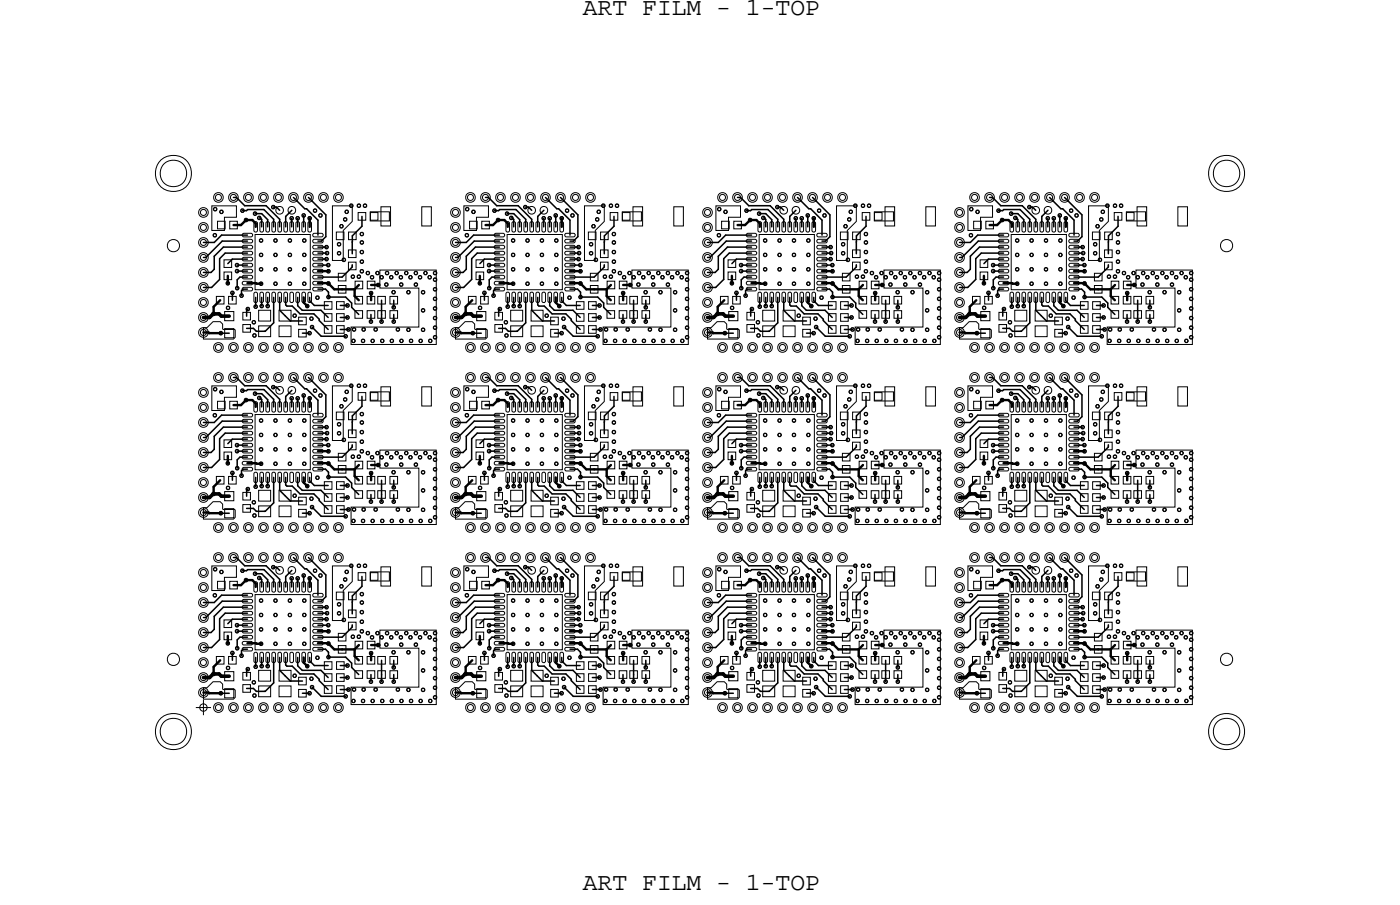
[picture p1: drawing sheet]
<svg xmlns="http://www.w3.org/2000/svg" width="117mm" height="75mm" viewBox="0 0 117 75" stroke-linecap="round" stroke-linejoin="round" font-family="sans-serif">
<defs><g id="words">
<g font-size="2.1">
<text x="48.6" y="1.2">ART FILM - 1-TOP</text>
<text x="48.6" y="74.2">ART FILM - 1-TOP</text>
</g>
</g></defs>
<!-- layer: Nets -->
<g fill="none" stroke="#000" stroke-width=".08">
<path d="M16.8 17.5l.1-.1 .2 .1 .1 .2-.1 .2h-.2h-.1l-.1-.2zM16.8 18.8l.1-.1 .2 .1 .1 .1-.1 .2-.2 .1-.1-.1-.1-.2zM17.6 17.1h2.1v1h-1v1.1h-1.1zM17.8 19.5l.1-.1 .1 .1v.2h-.1h-.1zM17.8 19.5h.1h.1v.2h-.1h-.1zM17.8 17.4l.1-.1 .2 .1v.1l-.2 .1-.1-.1zM17.8 17.4l.1-.1 .1 .1v.1l-.1 .1-.1-.1zM18 16.3l.2-.1 .2 .1v.1v.2l-.2 .1-.2-.1-.1-.2zM18.1 18.4h.7v.7h-.7zM18.3 17.6l.1-.1 .2 .1v.1l-.2 .1-.1-.1zM19.1 18.4h.7v.7h-.7zM19.3 16.3l.1-.1 .2 .1 .1 .1-.1 .2-.2 .1-.1-.1-.1-.2z"/>
<path d="M20.1 17.5l.1-.1 .1 .1v.1l-.1 .1-.1-.1zM20.2 19.5l.1-.1h.6l.1 .1v.2h-.1h-.6h-.1zM20.4 18.3l.1-.1 .1 .1v.1l-.1 .1-.1-.1zM20.5 16.3l.2-.1 .2 .1v.1v.2l-.2 .1-.2-.1-.1-.2zM21.1 17.7l.1-.1 .2 .1v.2h-.2h-.1zM21.1 17.7h.1h.2v.2h-.2h-.1zM21.2 18.5h.2l.1 .1v.6l-.1 .1h-.2v-.1v-.6zM21.3 19.5h4.6v4.6h-4.6zM21.5 18.1l.1-.1 .1 .1v.1l-.1 .1-.1-.1zM21.6 20l.2-.1 .1 .1v.1l-.1 .1-.2-.1zM21.7 18.5h.2l.1 .1v.6l-.1 .1h-.2v-.1v-.6zM21.8 16.3l.1-.1 .2 .1 .1 .1-.1 .2-.2 .1-.1-.1-.1-.2z"/>
<path d="M22.2 18.5h.2l.1 .1v.6l-.1 .1h-.2v-.1v-.6zM22.6 17.2l.2-.1 .1 .1v.1l-.1 .1-.2-.1zM22.7 17.2l.1-.1 .1 .1v.1l-.1 .1-.1-.1zM22.7 18.5h.2l.1 .1v.6l-.1 .1h-.2v-.1v-.6zM22.8 20l.2-.1 .1 .1v.1l-.1 .1-.2-.1zM23 16.3l.2-.1 .2 .1v.1v.2l-.2 .1-.2-.1-.1-.2zM23.1 17.3l.2-.1 .2 .1 .1 .2-.1 .2-.2 .1-.2-.1-.1-.2zM23.2 18.5h.2l.1 .1v.6l-.1 .1h-.2v-.1v-.6zM23.7 18.5h.2l.1 .1v.6l-.1 .1h-.2v-.1v-.6zM24 20l.2-.1 .1 .1v.1l-.1 .1-.2-.1zM24.1 17.3l.2-.1 .3 .1v.2v.2l-.3 .1-.2-.1-.1-.2zM24.2 18.1l.1-.1 .1 .1v.2h-.1h-.1z"/>
<path d="M24.2 18.1h.1h.1v.1l-.1 .1-.1-.1zM24.2 18.5h.2l.1 .1v.6l-.1 .1h-.2v-.1v-.6zM24.3 16.3l.1-.1 .2 .1 .1 .1-.1 .2-.2 .1-.1-.1-.1-.2zM24.7 18.1l.1-.1 .1 .1v.2h-.1h-.1zM24.7 18.1h.1h.1v.1l-.1 .1-.1-.1zM24.7 18.5h.2l.1 .1v.6l-.1 .1h-.2v-.1v-.6zM25.2 17.9l.1-.1 .1 .1v.1l-.1 .1-.1-.1zM25.2 20l.2-.1 .1 .1v.1l-.1 .1-.2-.1zM25.2 18.5h.2l.1 .1v.6l-.1 .1h-.2v-.1v-.6zM25.5 16.3l.2-.1 .2 .1v.1v.2l-.2 .1-.2-.1-.1-.2zM25.7 18.1l.1-.1 .1 .1v.2h-.1h-.1zM25.7 18.1h.1h.1v.1l-.1 .1-.1-.1z"/>
<path d="M25.7 18.5h.2l.1 .1v.6l-.1 .1h-.2v-.1v-.6zM26.1 19.5l.1-.1h.6l.1 .1v.2h-.1h-.6h-.1zM26.1 17.5l.1-.1 .2 .1v.1l-.2 .1-.1-.1zM26.6 17.9l.1-.1 .1 .1v.1l-.1 .1-.1-.1zM26.8 16.3l.1-.1 .2 .1 .1 .1-.1 .2-.2 .1-.1-.1-.1-.2zM27.7 17.1h1.6v1.3l-.7 .8v2.5h-.9zM28 16.3l.2-.1 .2 .1v.1v.2l-.2 .1-.2-.1-.1-.2zM28 19.3h.7v.7h-.7zM28.3 18.8l.1-.1 .2 .1v.1l-.2 .1-.1-.1zM28.6 18.2l.2-.1 .1 .1v.2h-.1h-.2zM28.6 18.2h.2h.1v.1l-.1 .1-.2-.1zM28.8 17.6l.1-.1 .1 .1v.1l-.1 .1-.1-.1z"/>
<path d="M29 19.3h.7v.7h-.7zM29.1 17.1l.2-.1 .1 .1v.1l-.1 .1-.2-.1zM29.2 17.1l.1-.1 .1 .1v.1l-.1 .1-.1-.1zM29.8 17.1l.1-.1 .1 .1v.1l-.1 .1-.1-.1zM29.8 17.7h.7v.6h-.7zM30 19.4l.1-.1 .2 .1v.2h-.2h-.1zM30 19.4h.1h.2v.2h-.2h-.1zM30.3 17.1l.1-.1 .1 .1v.1l-.1 .1-.1-.1zM30.9 17.6h1.5v.8h-1.5zM30.9 17.7h.6v.6h-.6zM31.7 17.2h.8v1.6h-.8zM35.1 17.2h.8v1.6h-.8z"/>
<path d="M37.8 17.5l.1-.1 .2 .1 .1 .2-.1 .2h-.2h-.1l-.1-.2zM37.8 18.8l.1-.1 .2 .1 .1 .1-.1 .2-.2 .1-.1-.1-.1-.2zM38.6 17.1h2.1v1h-1v1.1h-1.1zM38.8 19.5l.1-.1 .1 .1v.2h-.1h-.1zM38.8 19.5h.1h.1v.2h-.1h-.1zM38.8 17.4l.1-.1 .2 .1v.1l-.2 .1-.1-.1zM38.8 17.4l.1-.1 .1 .1v.1l-.1 .1-.1-.1zM39 16.3l.2-.1 .2 .1v.1v.2l-.2 .1-.2-.1-.1-.2zM39.1 18.4h.7v.7h-.7zM39.3 17.6l.1-.1 .2 .1v.1l-.2 .1-.1-.1zM40.1 18.4h.7v.7h-.7zM40.3 16.3l.1-.1 .2 .1 .1 .1-.1 .2-.2 .1-.1-.1-.1-.2z"/>
<path d="M41.1 17.5l.1-.1 .1 .1v.1l-.1 .1-.1-.1zM41.2 19.5l.1-.1h.6l.1 .1v.2h-.1h-.6h-.1zM41.4 18.3l.1-.1 .1 .1v.1l-.1 .1-.1-.1zM41.5 16.3l.2-.1 .2 .1v.1v.2l-.2 .1-.2-.1-.1-.2zM42.1 17.7l.1-.1 .2 .1v.2h-.2h-.1zM42.1 17.7h.1h.2v.2h-.2h-.1zM42.2 18.5h.2l.1 .1v.6l-.1 .1h-.2v-.1v-.6zM42.3 19.5h4.6v4.6h-4.6zM42.5 18.1l.1-.1 .1 .1v.1l-.1 .1-.1-.1zM42.6 20l.2-.1 .1 .1v.1l-.1 .1-.2-.1zM42.7 18.5h.2l.1 .1v.6l-.1 .1h-.2v-.1v-.6zM42.8 16.3l.1-.1 .2 .1 .1 .1-.1 .2-.2 .1-.1-.1-.1-.2z"/>
<path d="M43.2 18.5h.2l.1 .1v.6l-.1 .1h-.2v-.1v-.6zM43.6 17.2l.2-.1 .1 .1v.1l-.1 .1-.2-.1zM43.7 17.2l.1-.1 .1 .1v.1l-.1 .1-.1-.1zM43.7 18.5h.2l.1 .1v.6l-.1 .1h-.2v-.1v-.6zM43.8 20l.2-.1 .1 .1v.1l-.1 .1-.2-.1zM44 16.3l.2-.1 .2 .1v.1v.2l-.2 .1-.2-.1-.1-.2zM44.1 17.3l.2-.1 .2 .1 .1 .2-.1 .2-.2 .1-.2-.1-.1-.2zM44.2 18.5h.2l.1 .1v.6l-.1 .1h-.2v-.1v-.6zM44.7 18.5h.2l.1 .1v.6l-.1 .1h-.2v-.1v-.6zM45 20l.2-.1 .1 .1v.1l-.1 .1-.2-.1zM45.1 17.3l.2-.1 .3 .1v.2v.2l-.3 .1-.2-.1-.1-.2zM45.2 18.1l.1-.1 .1 .1v.2h-.1h-.1z"/>
<path d="M45.2 18.1h.1h.1v.1l-.1 .1-.1-.1zM45.2 18.5h.2l.1 .1v.6l-.1 .1h-.2v-.1v-.6zM45.3 16.3l.1-.1 .2 .1 .1 .1-.1 .2-.2 .1-.1-.1-.1-.2zM45.7 18.1l.1-.1 .1 .1v.2h-.1h-.1zM45.7 18.1h.1h.1v.1l-.1 .1-.1-.1zM45.7 18.5h.2l.1 .1v.6l-.1 .1h-.2v-.1v-.6zM46.2 17.9l.1-.1 .1 .1v.1l-.1 .1-.1-.1zM46.2 20l.2-.1 .1 .1v.1l-.1 .1-.2-.1zM46.2 18.5h.2l.1 .1v.6l-.1 .1h-.2v-.1v-.6zM46.5 16.3l.2-.1 .2 .1v.1v.2l-.2 .1-.2-.1-.1-.2zM46.7 18.1l.1-.1 .1 .1v.2h-.1h-.1zM46.7 18.1h.1h.1v.1l-.1 .1-.1-.1z"/>
<path d="M46.7 18.5h.2l.1 .1v.6l-.1 .1h-.2v-.1v-.6zM47.1 19.5l.1-.1h.6l.1 .1v.2h-.1h-.6h-.1zM47.1 17.5l.1-.1 .2 .1v.1l-.2 .1-.1-.1zM47.6 17.9l.1-.1 .1 .1v.1l-.1 .1-.1-.1zM47.8 16.3l.1-.1 .2 .1 .1 .1-.1 .2-.2 .1-.1-.1-.1-.2zM48.7 17.1h1.6v1.3l-.7 .8v2.5h-.9zM49 16.3l.2-.1 .2 .1v.1v.2l-.2 .1-.2-.1-.1-.2zM49 19.3h.7v.7h-.7zM49.3 18.8l.1-.1 .2 .1v.1l-.2 .1-.1-.1zM49.6 18.2l.2-.1 .1 .1v.2h-.1h-.2zM49.6 18.2h.2h.1v.1l-.1 .1-.2-.1zM49.8 17.6l.1-.1 .1 .1v.1l-.1 .1-.1-.1z"/>
<path d="M50 19.3h.7v.7h-.7zM50.1 17.1l.2-.1 .1 .1v.1l-.1 .1-.2-.1zM50.2 17.1l.1-.1 .1 .1v.1l-.1 .1-.1-.1zM50.8 17.1l.1-.1 .1 .1v.1l-.1 .1-.1-.1zM50.8 17.7h.7v.6h-.7zM51 19.4l.1-.1 .2 .1v.2h-.2h-.1zM51 19.4h.1h.2v.2h-.2h-.1zM51.3 17.1l.1-.1 .1 .1v.1l-.1 .1-.1-.1zM51.9 17.6h1.5v.8h-1.5zM51.9 17.7h.6v.6h-.6zM52.7 17.2h.8v1.6h-.8zM56.1 17.2h.8v1.6h-.8z"/>
<path d="M58.8 17.5l.1-.1 .2 .1 .1 .2-.1 .2h-.2h-.1l-.1-.2zM58.8 18.8l.1-.1 .2 .1 .1 .1-.1 .2-.2 .1-.1-.1-.1-.2zM59.6 17.1h2.1v1h-1v1.1h-1.1zM59.8 19.5l.1-.1 .1 .1v.2h-.1h-.1zM59.8 19.5h.1h.1v.2h-.1h-.1zM59.8 17.4l.1-.1 .2 .1v.1l-.2 .1-.1-.1zM59.8 17.4l.1-.1 .1 .1v.1l-.1 .1-.1-.1zM60 16.3l.2-.1 .2 .1v.1v.2l-.2 .1-.2-.1-.1-.2zM60.1 18.4h.7v.7h-.7zM60.3 17.6l.1-.1 .2 .1v.1l-.2 .1-.1-.1zM61.1 18.4h.7v.7h-.7zM61.3 16.3l.1-.1 .2 .1 .1 .1-.1 .2-.2 .1-.1-.1-.1-.2z"/>
<path d="M62.1 17.5l.1-.1 .1 .1v.1l-.1 .1-.1-.1zM62.2 19.5l.1-.1h.6l.1 .1v.2h-.1h-.6h-.1zM62.4 18.3l.1-.1 .1 .1v.1l-.1 .1-.1-.1zM62.5 16.3l.2-.1 .2 .1v.1v.2l-.2 .1-.2-.1-.1-.2zM63.1 17.7l.1-.1 .2 .1v.2h-.2h-.1zM63.1 17.7h.1h.2v.2h-.2h-.1zM63.2 18.5h.2l.1 .1v.6l-.1 .1h-.2v-.1v-.6zM63.3 19.5h4.6v4.6h-4.6zM63.5 18.1l.1-.1 .1 .1v.1l-.1 .1-.1-.1zM63.6 20l.2-.1 .1 .1v.1l-.1 .1-.2-.1zM63.7 18.5h.2l.1 .1v.6l-.1 .1h-.2v-.1v-.6zM63.8 16.3l.1-.1 .2 .1 .1 .1-.1 .2-.2 .1-.1-.1-.1-.2z"/>
<path d="M64.2 18.5h.2l.1 .1v.6l-.1 .1h-.2v-.1v-.6zM64.6 17.2l.2-.1 .1 .1v.1l-.1 .1-.2-.1zM64.7 17.2l.1-.1 .1 .1v.1l-.1 .1-.1-.1zM64.7 18.5h.2l.1 .1v.6l-.1 .1h-.2v-.1v-.6zM64.8 20l.2-.1 .1 .1v.1l-.1 .1-.2-.1zM65 16.3l.2-.1 .2 .1v.1v.2l-.2 .1-.2-.1-.1-.2zM65.1 17.3l.2-.1 .2 .1 .1 .2-.1 .2-.2 .1-.2-.1-.1-.2zM65.2 18.5h.2l.1 .1v.6l-.1 .1h-.2v-.1v-.6zM65.7 18.5h.2l.1 .1v.6l-.1 .1h-.2v-.1v-.6zM66 20l.2-.1 .1 .1v.1l-.1 .1-.2-.1zM66.1 17.3l.2-.1 .3 .1v.2v.2l-.3 .1-.2-.1-.1-.2zM66.2 18.1l.1-.1 .1 .1v.2h-.1h-.1z"/>
<path d="M66.2 18.1h.1h.1v.1l-.1 .1-.1-.1zM66.2 18.5h.2l.1 .1v.6l-.1 .1h-.2v-.1v-.6zM66.3 16.3l.1-.1 .2 .1 .1 .1-.1 .2-.2 .1-.1-.1-.1-.2zM66.7 18.1l.1-.1 .1 .1v.2h-.1h-.1zM66.7 18.1h.1h.1v.1l-.1 .1-.1-.1zM66.7 18.5h.2l.1 .1v.6l-.1 .1h-.2v-.1v-.6zM67.2 17.9l.1-.1 .1 .1v.1l-.1 .1-.1-.1zM67.2 20l.2-.1 .1 .1v.1l-.1 .1-.2-.1zM67.2 18.5h.2l.1 .1v.6l-.1 .1h-.2v-.1v-.6zM67.5 16.3l.2-.1 .2 .1v.1v.2l-.2 .1-.2-.1-.1-.2zM67.7 18.1l.1-.1 .1 .1v.2h-.1h-.1zM67.7 18.1h.1h.1v.1l-.1 .1-.1-.1z"/>
<path d="M67.7 18.5h.2l.1 .1v.6l-.1 .1h-.2v-.1v-.6zM68.1 19.5l.1-.1h.6l.1 .1v.2h-.1h-.6h-.1zM68.1 17.5l.1-.1 .2 .1v.1l-.2 .1-.1-.1zM68.6 17.9l.1-.1 .1 .1v.1l-.1 .1-.1-.1zM68.8 16.3l.1-.1 .2 .1 .1 .1-.1 .2-.2 .1-.1-.1-.1-.2zM69.7 17.1h1.6v1.3l-.7 .8v2.5h-.9zM70 16.3l.2-.1 .2 .1v.1v.2l-.2 .1-.2-.1-.1-.2zM70 19.3h.7v.7h-.7zM70.3 18.8l.1-.1 .2 .1v.1l-.2 .1-.1-.1zM70.6 18.2l.2-.1 .1 .1v.2h-.1h-.2zM70.6 18.2h.2h.1v.1l-.1 .1-.2-.1zM70.8 17.6l.1-.1 .1 .1v.1l-.1 .1-.1-.1z"/>
<path d="M71 19.3h.7v.7h-.7zM71.1 17.1l.2-.1 .1 .1v.1l-.1 .1-.2-.1zM71.2 17.1l.1-.1 .1 .1v.1l-.1 .1-.1-.1zM71.8 17.1l.1-.1 .1 .1v.1l-.1 .1-.1-.1zM71.8 17.7h.7v.6h-.7zM72 19.4l.1-.1 .2 .1v.2h-.2h-.1zM72 19.4h.1h.2v.2h-.2h-.1zM72.3 17.1l.1-.1 .1 .1v.1l-.1 .1-.1-.1zM72.9 17.6h1.5v.8h-1.5zM72.9 17.7h.6v.6h-.6zM73.7 17.2h.8v1.6h-.8zM77.1 17.2h.8v1.6h-.8z"/>
<path d="M79.8 17.5l.1-.1 .2 .1 .1 .2-.1 .2h-.2h-.1l-.1-.2zM79.8 18.8l.1-.1 .2 .1 .1 .1-.1 .2-.2 .1-.1-.1-.1-.2zM80.6 17.1h2.1v1h-1v1.1h-1.1zM80.8 19.5l.1-.1 .1 .1v.2h-.1h-.1zM80.8 19.5h.1h.1v.2h-.1h-.1zM80.8 17.4l.1-.1 .2 .1v.1l-.2 .1-.1-.1zM80.8 17.4l.1-.1 .1 .1v.1l-.1 .1-.1-.1zM81 16.3l.2-.1 .2 .1v.1v.2l-.2 .1-.2-.1-.1-.2zM81.1 18.4h.7v.7h-.7zM81.3 17.6l.1-.1 .2 .1v.1l-.2 .1-.1-.1zM82.1 18.4h.7v.7h-.7zM82.3 16.3l.1-.1 .2 .1 .1 .1-.1 .2-.2 .1-.1-.1-.1-.2z"/>
<path d="M83.1 17.5l.1-.1 .1 .1v.1l-.1 .1-.1-.1zM83.2 19.5l.1-.1h.6l.1 .1v.2h-.1h-.6h-.1zM83.4 18.3l.1-.1 .1 .1v.1l-.1 .1-.1-.1zM83.5 16.3l.2-.1 .2 .1v.1v.2l-.2 .1-.2-.1-.1-.2zM84.1 17.7l.1-.1 .2 .1v.2h-.2h-.1zM84.1 17.7h.1h.2v.2h-.2h-.1zM84.2 18.5h.2l.1 .1v.6l-.1 .1h-.2v-.1v-.6zM84.3 19.5h4.6v4.6h-4.6zM84.5 18.1l.1-.1 .1 .1v.1l-.1 .1-.1-.1zM84.6 20l.2-.1 .1 .1v.1l-.1 .1-.2-.1zM84.7 18.5h.2l.1 .1v.6l-.1 .1h-.2v-.1v-.6zM84.8 16.3l.1-.1 .2 .1 .1 .1-.1 .2-.2 .1-.1-.1-.1-.2z"/>
<path d="M85.2 18.5h.2l.1 .1v.6l-.1 .1h-.2v-.1v-.6zM85.6 17.2l.2-.1 .1 .1v.1l-.1 .1-.2-.1zM85.7 17.2l.1-.1 .1 .1v.1l-.1 .1-.1-.1zM85.7 18.5h.2l.1 .1v.6l-.1 .1h-.2v-.1v-.6zM85.8 20l.2-.1 .1 .1v.1l-.1 .1-.2-.1zM86 16.3l.2-.1 .2 .1v.1v.2l-.2 .1-.2-.1-.1-.2zM86.1 17.3l.2-.1 .2 .1 .1 .2-.1 .2-.2 .1-.2-.1-.1-.2zM86.2 18.5h.2l.1 .1v.6l-.1 .1h-.2v-.1v-.6zM86.7 18.5h.2l.1 .1v.6l-.1 .1h-.2v-.1v-.6zM87 20l.2-.1 .1 .1v.1l-.1 .1-.2-.1zM87.1 17.3l.2-.1 .3 .1v.2v.2l-.3 .1-.2-.1-.1-.2zM87.2 18.1l.1-.1 .1 .1v.2h-.1h-.1z"/>
<path d="M87.2 18.1h.1h.1v.1l-.1 .1-.1-.1zM87.2 18.5h.2l.1 .1v.6l-.1 .1h-.2v-.1v-.6zM87.3 16.3l.1-.1 .2 .1 .1 .1-.1 .2-.2 .1-.1-.1-.1-.2zM87.7 18.1l.1-.1 .1 .1v.2h-.1h-.1zM87.7 18.1h.1h.1v.1l-.1 .1-.1-.1zM87.7 18.5h.2l.1 .1v.6l-.1 .1h-.2v-.1v-.6zM88.2 17.9l.1-.1 .1 .1v.1l-.1 .1-.1-.1zM88.2 20l.2-.1 .1 .1v.1l-.1 .1-.2-.1zM88.2 18.5h.2l.1 .1v.6l-.1 .1h-.2v-.1v-.6zM88.5 16.3l.2-.1 .2 .1v.1v.2l-.2 .1-.2-.1-.1-.2zM88.7 18.1l.1-.1 .1 .1v.2h-.1h-.1zM88.7 18.1h.1h.1v.1l-.1 .1-.1-.1z"/>
<path d="M88.7 18.5h.2l.1 .1v.6l-.1 .1h-.2v-.1v-.6zM89.1 19.5l.1-.1h.6l.1 .1v.2h-.1h-.6h-.1zM89.1 17.5l.1-.1 .2 .1v.1l-.2 .1-.1-.1zM89.6 17.9l.1-.1 .1 .1v.1l-.1 .1-.1-.1zM89.8 16.3l.1-.1 .2 .1 .1 .1-.1 .2-.2 .1-.1-.1-.1-.2zM90.7 17.1h1.6v1.3l-.7 .8v2.5h-.9zM91 16.3l.2-.1 .2 .1v.1v.2l-.2 .1-.2-.1-.1-.2zM91 19.3h.7v.7h-.7zM91.3 18.8l.1-.1 .2 .1v.1l-.2 .1-.1-.1zM91.6 18.2l.2-.1 .1 .1v.2h-.1h-.2zM91.6 18.2h.2h.1v.1l-.1 .1-.2-.1zM91.8 17.6l.1-.1 .1 .1v.1l-.1 .1-.1-.1z"/>
<path d="M92 19.3h.7v.7h-.7zM92.1 17.1l.2-.1 .1 .1v.1l-.1 .1-.2-.1zM92.2 17.1l.1-.1 .1 .1v.1l-.1 .1-.1-.1zM92.8 17.1l.1-.1 .1 .1v.1l-.1 .1-.1-.1zM92.8 17.7h.7v.6h-.7zM93 19.4l.1-.1 .2 .1v.2h-.2h-.1zM93 19.4h.1h.2v.2h-.2h-.1zM93.3 17.1l.1-.1 .1 .1v.1l-.1 .1-.1-.1zM93.9 17.6h1.5v.8h-1.5zM93.9 17.7h.6v.6h-.6zM94.7 17.2h.8v1.6h-.8zM98.1 17.2h.8v1.6h-.8z"/>
<path d="M16.8 26.3l.1-.1 .2 .1 .1 .1-.1 .2-.2 .1-.1-.1-.1-.2zM16.8 20l.1-.1 .2 .1 .1 .2-.1 .2h-.2h-.1l-.1-.2zM16.8 21.3l.1-.1 .2 .1 .1 .1-.1 .2-.2 .1-.1-.1-.1-.2zM16.8 22.5l.1-.1 .2 .1 .1 .2-.1 .2h-.2h-.1l-.1-.2zM16.8 23.8l.1-.1 .2 .1 .1 .1-.1 .2-.2 .1-.1-.1-.1-.2zM16.8 25l.1-.1 .2 .1 .1 .2-.1 .2h-.2h-.1l-.1-.2zM16.8 27.5l.1-.1 .2 .1 .1 .2-.1 .2h-.2h-.1l-.1-.2zM16.8 32.5l.1-.1 .2 .1 .1 .2-.1 .2h-.2h-.1l-.1-.2zM16.8 33.8l.1-.1 .2 .1 .1 .1-.1 .2-.2 .1-.1-.1-.1-.2zM16.8 35l.1-.1 .2 .1 .1 .2-.1 .2h-.2h-.1l-.1-.2zM16.8 36.3l.1-.1 .2 .1 .1 .1-.1 .2-.2 .1-.1-.1-.1-.2zM16.8 37.5l.1-.1 .2 .1 .1 .2-.1 .2h-.2h-.1l-.1-.2z"/>
<path d="M16.8 38.8l.1-.1 .2 .1 .1 .1-.1 .2-.2 .1-.1-.1-.1-.2zM17 27.3h.2l.5-.5h.6l.2 .2 .1 .4 1 .1v.6l-.2 .1h-2.4zM17.6 32.1h2.1v1h-1v1.1h-1.1zM17.7 26.1l.1-.1 .1 .1v.1l-.1 .1-.1-.1zM17.8 34.5l.1-.1 .1 .1v.2h-.1h-.1zM17.8 34.5h.1h.1v.2h-.1h-.1zM17.8 32.4l.1-.1 .2 .1v.1l-.2 .1-.1-.1zM17.8 32.4l.1-.1 .1 .1v.1l-.1 .1-.1-.1zM18 28.8l.2-.1 .2 .1v.1v.2l-.2 .1-.2-.1-.1-.2zM18 31.3l.2-.1 .2 .1v.1v.2l-.2 .1-.2-.1-.1-.2zM18 24.7h.7v.6h-.7zM18 39.7h.7v.6h-.7z"/>
<path d="M18.1 33.4h.7v.7h-.7zM18.3 27.7l.1-.1 .1 .1v.1l-.1 .1-.1-.1zM18.3 32.6l.1-.1 .2 .1v.1l-.2 .1-.1-.1zM18.7 21.6h.6v.7h-.6zM18.7 22.7h.6v.6h-.6zM18.7 36.6h.6v.7h-.6zM18.7 37.7h.6v.6h-.6zM18.7 26h.8v.7h-.8zM18.7 27.4h.8v.7h-.8zM18.8 23.5l.2-.1 .1 .1v.2h-.1h-.2zM18.8 38.5l.2-.1 .1 .1v.2h-.1h-.2zM18.9 25.6l.1-.1 .1 .1v.1l-.1 .1-.1-.1z"/>
<path d="M18.9 23.5h.1h.1v.2h-.1h-.1zM18.9 38.5h.1h.1v.2h-.1h-.1zM19 24.7h.7v.6h-.7zM19 39.7h.7v.6h-.7zM19.1 33.4h.7v.7h-.7zM19.2 24.3l.2-.1 .1 .1v.2h-.1h-.2zM19.2 39.3l.2-.1 .1 .1v.2h-.1h-.2zM19.3 24.3h.1h.1v.2h-.1h-.1zM19.3 39.3h.1h.1v.2h-.1h-.1zM19.3 28.8l.1-.1 .2 .1 .1 .1-.1 .2-.2 .1-.1-.1-.1-.2zM19.3 31.3l.1-.1 .2 .1 .1 .1-.1 .2-.2 .1-.1-.1-.1-.2zM19.6 22l.1-.1 .2 .1v.2h-.2h-.1z"/>
<path d="M19.6 37l.1-.1 .2 .1v.2h-.2h-.1zM19.6 22.5l.1-.1 .2 .1v.2h-.2h-.1zM19.6 37.5l.1-.1 .2 .1v.2h-.2h-.1zM19.6 23.9h.2h.1v.2l-.1 .1-.2-.1zM19.6 38.9h.2h.1v.2l-.1 .1-.2-.1zM19.6 22h.1h.2v.1l-.2 .1-.1-.1zM19.6 37h.1h.2v.1l-.2 .1-.1-.1zM19.6 22.5h.1h.2v.1l-.2 .1-.1-.1zM19.6 37.5h.1h.2v.1l-.2 .1-.1-.1zM19.7 23.9h.1h.1v.2h-.1h-.1zM19.7 38.9h.1h.1v.2h-.1h-.1zM20 24.6l.1-.1 .2 .1v.1l-.2 .1-.1-.1z"/>
<path d="M20 39.6l.1-.1 .2 .1v.1l-.2 .1-.1-.1zM20 24.6l.1-.1 .1 .1v.1l-.1 .1-.1-.1zM20 39.6l.1-.1 .1 .1v.1l-.1 .1-.1-.1zM20.1 32.5l.1-.1 .1 .1v.1l-.1 .1-.1-.1zM20.2 21.5l.1-.1h.6l.1 .1v.2h-.1h-.6h-.1zM20.2 20l.1-.1h.6l.1 .1v.2h-.1h-.6h-.1zM20.2 20.5l.1-.1h.6l.1 .1v.2h-.1h-.6h-.1zM20.2 21l.1-.1h.6l.1 .1v.2h-.1h-.6h-.1zM20.2 22l.1-.1h.6l.1 .1v.2h-.1h-.6h-.1zM20.2 22.5l.1-.1h.6l.1 .1v.2h-.1h-.6h-.1zM20.2 23l.1-.1h.6l.1 .1v.2h-.1h-.6h-.1zM20.2 24l.1-.1h.6l.1 .1v.2h-.1h-.6h-.1z"/>
<path d="M20.2 23.5l.1-.1h.6l.1 .1v.2h-.1h-.6h-.1zM20.2 36.5l.1-.1h.6l.1 .1v.2h-.1h-.6h-.1zM20.2 34.5l.1-.1h.6l.1 .1v.2h-.1h-.6h-.1zM20.2 35l.1-.1h.6l.1 .1v.2h-.1h-.6h-.1zM20.2 35.5l.1-.1h.6l.1 .1v.2h-.1h-.6h-.1zM20.2 36l.1-.1h.6l.1 .1v.2h-.1h-.6h-.1zM20.2 37l.1-.1h.6l.1 .1v.2h-.1h-.6h-.1zM20.2 37.5l.1-.1h.6l.1 .1v.2h-.1h-.6h-.1zM20.2 38l.1-.1h.6l.1 .1v.2h-.1h-.6h-.1zM20.2 39l.1-.1h.6l.1 .1v.2h-.1h-.6h-.1zM20.2 38.5l.1-.1h.6l.1 .1v.2h-.1h-.6h-.1zM20.2 27h.7v.7h-.7z"/>
<path d="M20.2 26h.7v.7h-.7zM20.4 33.3l.1-.1 .1 .1v.1l-.1 .1-.1-.1zM20.5 28.8l.2-.1 .2 .1v.1v.2l-.2 .1-.2-.1-.1-.2zM20.5 31.3l.2-.1 .2 .1v.1v.2l-.2 .1-.2-.1-.1-.2zM20.5 25.7l.1-.1 .2 .1v.1l-.2 .1-.1-.1zM21 26.8l.1-.1 .2 .1v.1l-.2 .1-.1-.1zM21.1 27.9l.1-.1 .1 .1v.1l-.1 .1-.1-.1zM21.1 32.7l.1-.1 .2 .1v.2h-.2h-.1zM21.1 32.7h.1h.2v.2h-.2h-.1zM21.2 25.5l.1-.1 .1 .1v.1l-.1 .1-.1-.1zM21.2 24.4h.2l.1 .1v.6l-.1 .1h-.2v-.1v-.6zM21.2 33.5h.2l.1 .1v.6l-.1 .1h-.2v-.1v-.6z"/>
<path d="M21.2 39.4h.2l.1 .1v.6l-.1 .1h-.2v-.1v-.6zM21.3 34.5h4.6v4.6h-4.6zM21.5 33.1l.1-.1 .1 .1v.1l-.1 .1-.1-.1zM21.5 25.8h1v.9h-1zM21.5 27.1h1v.9h-1zM21.6 21.2l.2-.1 .1 .1v.1l-.1 .1-.2-.1zM21.6 22.4l.2-.1 .1 .1v.1l-.1 .1-.2-.1zM21.6 23.6l.2-.1 .1 .1v.1l-.1 .1-.2-.1zM21.6 35l.2-.1 .1 .1v.1l-.1 .1-.2-.1zM21.6 36.2l.2-.1 .1 .1v.1l-.1 .1-.2-.1zM21.6 37.4l.2-.1 .1 .1v.1l-.1 .1-.2-.1zM21.6 38.6l.2-.1 .1 .1v.1l-.1 .1-.2-.1z"/>
<path d="M21.7 25.4l.1-.1 .1 .1v.2h-.1h-.1zM21.7 25.4h.1h.1v.2h-.1h-.1zM21.7 24.4h.2l.1 .1v.6l-.1 .1h-.2v-.1v-.6zM21.7 33.5h.2l.1 .1v.6l-.1 .1h-.2v-.1v-.6zM21.7 39.4h.2l.1 .1v.6l-.1 .1h-.2v-.1v-.6zM21.8 28.8l.1-.1 .2 .1 .1 .1-.1 .2-.2 .1-.1-.1-.1-.2zM21.8 31.3l.1-.1 .2 .1 .1 .1-.1 .2-.2 .1-.1-.1-.1-.2zM22.2 25.4l.1-.1 .1 .1v.2h-.1h-.1zM22.2 25.4h.1h.1v.2h-.1h-.1zM22.2 24.4h.2l.1 .1v.6l-.1 .1h-.2v-.1v-.6zM22.2 39.4h.2l.1 .1v.6l-.1 .1h-.2v-.1v-.6zM22.2 33.5h.2l.1 .1v.6l-.1 .1h-.2v-.1v-.6z"/>
<path d="M22.6 32.2l.2-.1 .1 .1v.1l-.1 .1-.2-.1zM22.7 32.2l.1-.1 .1 .1v.1l-.1 .1-.1-.1zM22.7 24.4h.2l.1 .1v.6l-.1 .1h-.2v-.1v-.6zM22.7 39.4h.2l.1 .1v.6l-.1 .1h-.2v-.1v-.6zM22.7 33.5h.2l.1 .1v.6l-.1 .1h-.2v-.1v-.6zM22.8 23.6l.2-.1 .1 .1v.1l-.1 .1-.2-.1zM22.8 35l.2-.1 .1 .1v.1l-.1 .1-.2-.1zM22.8 38.6l.2-.1 .1 .1v.1l-.1 .1-.2-.1zM22.8 21.2l.2-.1 .1 .1v.1l-.1 .1-.2-.1zM22.8 22.4l.2-.1 .1 .1v.1l-.1 .1-.2-.1zM22.8 36.2l.2-.1 .1 .1v.1l-.1 .1-.2-.1zM22.8 37.4l.2-.1 .1 .1v.1l-.1 .1-.2-.1z"/>
<path d="M23 28.8l.2-.1 .2 .1v.1v.2l-.2 .1-.2-.1-.1-.2zM23 31.3l.2-.1 .2 .1v.1v.2l-.2 .1-.2-.1-.1-.2zM23.1 32.3l.2-.1 .2 .1 .1 .2-.1 .2-.2 .1-.2-.1-.1-.2zM23.2 24.4h.2l.1 .1v.6l-.1 .1h-.2v-.1v-.6zM23.2 39.4h.2l.1 .1v.6l-.1 .1h-.2v-.1v-.6zM23.2 33.5h.2l.1 .1v.6l-.1 .1h-.2v-.1v-.6zM23.2 27.1h1v.9h-1zM23.2 25.8h1v.9h-1zM23.7 24.4h.2l.1 .1v.6l-.1 .1h-.2v-.1v-.6zM23.7 33.5h.2l.1 .1v.6l-.1 .1h-.2v-.1v-.6zM23.7 39.4h.2l.1 .1v.6l-.1 .1h-.2v-.1v-.6zM24 21.2l.2-.1 .1 .1v.1l-.1 .1-.2-.1z"/>
<path d="M24 22.4l.2-.1 .1 .1v.1l-.1 .1-.2-.1zM24 36.2l.2-.1 .1 .1v.1l-.1 .1-.2-.1zM24 37.4l.2-.1 .1 .1v.1l-.1 .1-.2-.1zM24 23.6l.2-.1 .1 .1v.1l-.1 .1-.2-.1zM24 35l.2-.1 .1 .1v.1l-.1 .1-.2-.1zM24 38.6l.2-.1 .1 .1v.1l-.1 .1-.2-.1zM24.1 32.3l.2-.1 .3 .1v.2v.2l-.3 .1-.2-.1-.1-.2zM24.2 33.1l.1-.1 .1 .1v.2h-.1h-.1zM24.2 33.1h.1h.1v.1l-.1 .1-.1-.1zM24.2 24.4h.2l.1 .1v.6l-.1 .1h-.2v-.1v-.6zM24.2 39.4h.2l.1 .1v.6l-.1 .1h-.2v-.1v-.6zM24.2 33.5h.2l.1 .1v.6l-.1 .1h-.2v-.1v-.6z"/>
<path d="M24.3 28.8l.1-.1 .2 .1 .1 .1-.1 .2-.2 .1-.1-.1-.1-.2zM24.3 31.3l.1-.1 .2 .1 .1 .1-.1 .2-.2 .1-.1-.1-.1-.2zM24.4 26.2l.1-.1 .2 .1v.2h-.2h-.1zM24.4 26.2h.1h.2v.2h-.2h-.1zM24.7 33.1l.1-.1 .1 .1v.2h-.1h-.1zM24.7 33.1h.1h.1v.1l-.1 .1-.1-.1zM24.7 24.4h.2l.1 .1v.6l-.1 .1h-.2v-.1v-.6zM24.7 39.4h.2l.1 .1v.6l-.1 .1h-.2v-.1v-.6zM24.7 33.5h.2l.1 .1v.6l-.1 .1h-.2v-.1v-.6zM24.9 26.4h.6v.7h-.6zM24.9 27.4h.6v.7h-.6zM25.2 32.9l.1-.1 .1 .1v.1l-.1 .1-.1-.1z"/>
<path d="M25.2 21.2l.2-.1 .1 .1v.1l-.1 .1-.2-.1zM25.2 22.4l.2-.1 .1 .1v.1l-.1 .1-.2-.1zM25.2 23.6l.2-.1 .1 .1v.1l-.1 .1-.2-.1zM25.2 35l.2-.1 .1 .1v.1l-.1 .1-.2-.1zM25.2 36.2l.2-.1 .1 .1v.1l-.1 .1-.2-.1zM25.2 37.4l.2-.1 .1 .1v.1l-.1 .1-.2-.1zM25.2 38.6l.2-.1 .1 .1v.1l-.1 .1-.2-.1zM25.2 24.4h.2l.1 .1v.6l-.1 .1h-.2v-.1v-.6zM25.2 39.4h.2l.1 .1v.6l-.1 .1h-.2v-.1v-.6zM25.2 33.5h.2l.1 .1v.6l-.1 .1h-.2v-.1v-.6zM25.5 25.4l.1-.1 .1 .1v.2h-.1h-.1zM25.5 25.4h.1h.1v.2h-.1h-.1z"/>
<path d="M25.5 28.8l.2-.1 .2 .1v.1v.2l-.2 .1-.2-.1-.1-.2zM25.5 31.3l.2-.1 .2 .1v.1v.2l-.2 .1-.2-.1-.1-.2zM25.7 27.7l.1-.1 .1 .1v.1l-.1 .1-.1-.1zM25.7 33.1l.1-.1 .1 .1v.2h-.1h-.1zM25.7 33.1h.1h.1v.1l-.1 .1-.1-.1zM25.7 24.4h.2l.1 .1v.6l-.1 .1h-.2v-.1v-.6zM25.7 39.4h.2l.1 .1v.6l-.1 .1h-.2v-.1v-.6zM25.7 33.5h.2l.1 .1v.6l-.1 .1h-.2v-.1v-.6zM25.8 26.5l.1-.1 .2 .1v.1l-.2 .1-.1-.1zM25.9 27.2l.1-.1 .1 .1v.1l-.1 .1-.1-.1zM26.1 24l.1-.1h.6l.1 .1v.2h-.1h-.6h-.1zM26.1 22.5l.1-.1h.6l.1 .1v.2h-.1h-.6h-.1z"/>
<path d="M26.1 23.5l.1-.1h.6l.1 .1v.2h-.1h-.6h-.1zM26.1 23l.1-.1h.6l.1 .1v.2h-.1h-.6h-.1zM26.1 21.5l.1-.1h.6l.1 .1v.2h-.1h-.6h-.1zM26.1 21l.1-.1h.6l.1 .1v.2h-.1h-.6h-.1zM26.1 20.5l.1-.1h.6l.1 .1v.2h-.1h-.6h-.1zM26.1 20l.1-.1h.6l.1 .1v.2h-.1h-.6h-.1zM26.1 22l.1-.1h.6l.1 .1v.2h-.1h-.6h-.1zM26.1 39l.1-.1h.6l.1 .1v.2h-.1h-.6h-.1zM26.1 37.5l.1-.1h.6l.1 .1v.2h-.1h-.6h-.1zM26.1 38.5l.1-.1h.6l.1 .1v.2h-.1h-.6h-.1zM26.1 38l.1-.1h.6l.1 .1v.2h-.1h-.6h-.1zM26.1 34.5l.1-.1h.6l.1 .1v.2h-.1h-.6h-.1z"/>
<path d="M26.1 36.5l.1-.1h.6l.1 .1v.2h-.1h-.6h-.1zM26.1 36l.1-.1h.6l.1 .1v.2h-.1h-.6h-.1zM26.1 35.5l.1-.1h.6l.1 .1v.2h-.1h-.6h-.1zM26.1 35l.1-.1h.6l.1 .1v.2h-.1h-.6h-.1zM26.1 37l.1-.1h.6l.1 .1v.2h-.1h-.6h-.1zM26.1 32.5l.1-.1 .2 .1v.1l-.2 .1-.1-.1zM26.3 24.7l.1-.1 .2 .1v.2h-.2h-.1zM26.3 39.7l.1-.1 .2 .1v.2h-.2h-.1zM26.3 24.7h.1h.2v.2h-.2h-.1zM26.3 39.7h.1h.2v.2h-.2h-.1zM26.6 32.9l.1-.1 .1 .1v.1l-.1 .1-.1-.1zM26.8 28.8l.1-.1 .2 .1 .1 .1-.1 .2-.2 .1-.1-.1-.1-.2z"/>
<path d="M26.8 31.3l.1-.1 .2 .1 .1 .1-.1 .2-.2 .1-.1-.1-.1-.2zM27 27.1h.7v.7h-.7zM27 25.1h.7v.7h-.7zM27 26.1h.7v.7h-.7zM27.1 21.5l.1-.1 .1 .1v.2h-.1h-.1zM27.1 20.5l.1-.1 .1 .1v.2h-.1h-.1zM27.1 36.5l.1-.1 .1 .1v.2h-.1h-.1zM27.1 35.5l.1-.1 .1 .1v.2h-.1h-.1zM27.1 21.5h.1h.1v.1l-.1 .1-.1-.1zM27.1 20.5h.1h.1v.1l-.1 .1-.1-.1zM27.1 36.5h.1h.1v.1l-.1 .1-.1-.1zM27.1 35.5h.1h.1v.1l-.1 .1-.1-.1z"/>
<path d="M27.1 21l.1-.1 .2 .1v.2h-.2h-.1zM27.1 36l.1-.1 .2 .1v.2h-.2h-.1zM27.1 21h.1h.2v.1l-.2 .1-.1-.1zM27.1 36h.1h.2v.1l-.2 .1-.1-.1zM27.2 22l.1-.1 .2 .1v.2h-.2h-.1zM27.2 37l.1-.1 .2 .1v.2h-.2h-.1zM27.2 23.5h.2h.1v.2l-.1 .1-.2-.1zM27.2 38.5h.2h.1v.2l-.1 .1-.2-.1zM27.2 22.5l.2-.1 .1 .1v.2h-.1h-.2zM27.2 37.5l.2-.1 .1 .1v.2h-.1h-.2zM27.2 22h.1h.2v.1l-.2 .1-.1-.1zM27.2 37h.1h.2v.1l-.2 .1-.1-.1z"/>
<path d="M27.2 24.7l.2-.1 .1 .1v.1l-.1 .1-.2-.1zM27.2 39.7l.2-.1 .1 .1v.1l-.1 .1-.2-.1zM27.3 23.6l.1-.1 .1 .1v.1h-.1h-.1zM27.3 38.6l.1-.1 .1 .1v.1h-.1h-.1zM27.3 22.5h.1h.1v.2h-.1h-.1zM27.3 37.5h.1h.1v.2h-.1h-.1zM27.3 24.7l.1-.1 .1 .1v.1l-.1 .1-.1-.1zM27.3 39.7l.1-.1 .1 .1v.1l-.1 .1-.1-.1zM27.7 32.1h1.6v1.3l-.7 .8v2.5h-.9zM28 28.8l.2-.1 .2 .1v.1v.2l-.2 .1-.2-.1-.1-.2zM28 31.3l.2-.1 .2 .1v.1v.2l-.2 .1-.2-.1-.1-.2zM28 34.3h.7v.7h-.7z"/>
<path d="M28 25.1h.7v.7h-.7zM28 27.1h.7v.7h-.7zM28 26.1h.7v.7h-.7zM28.1 20.3l.1-.1 .2 .1v.1l-.2 .1-.1-.1zM28.1 21l.1-.1 .2 .1v.2h-.2h-.1zM28.1 35.3l.1-.1 .2 .1v.1l-.2 .1-.1-.1zM28.1 36l.1-.1 .2 .1v.2h-.2h-.1zM28.1 21h.1h.2v.2h-.2h-.1zM28.1 36h.1h.2v.2h-.2h-.1zM28.2 23.8h.6v.6h-.6zM28.2 22.8h.6v.6h-.6zM28.2 38.8h.6v.6h-.6z"/>
<path d="M28.2 37.8h.6v.6h-.6zM28.3 33.8l.1-.1 .2 .1v.1l-.2 .1-.1-.1zM28.5 21.6l.1-.1 .2 .1v.1l-.2 .1-.1-.1zM28.5 36.6l.1-.1 .2 .1v.1l-.2 .1-.1-.1zM28.6 33.2l.2-.1 .1 .1v.2h-.1h-.2zM28.6 33.2h.2h.1v.1l-.1 .1-.2-.1zM28.7 27.9h.1h.1v.2l-.1 .1-.1-.1zM28.7 28l.1-.1 .1 .1v.1h-.1h-.1zM28.8 32.6l.1-.1 .1 .1v.1l-.1 .1-.1-.1zM28.8 25.4l.2-.1 .1 .1v.1l-.1 .1-.2-.1zM28.8 26.4l.2-.1 .1 .1v.1l-.1 .1-.2-.1zM28.9 27.4l.1-.1 .2 .1v.1l-.2 .1-.1-.1z"/>
<path d="M28.9 27.4l.1-.1 .1 .1v.1l-.1 .1-.1-.1zM29 20.8h.7v.7h-.7zM29 21.8h.7v.7h-.7zM29 35.8h.7v.7h-.7zM29 36.8h.7v.7h-.7zM29 34.3h.7v.7h-.7zM29.1 32.1l.2-.1 .1 .1v.1l-.1 .1-.2-.1zM29.2 32.1l.1-.1 .1 .1v.1l-.1 .1-.1-.1zM29.3 23l.1-.1 .1 .1v.1l-.1 .1-.1-.1zM29.3 38l.1-.1 .1 .1v.1l-.1 .1-.1-.1zM29.3 28.3l.1-.1 .2 .1v.2h-.2h-.1zM29.3 28.3h.1h.2v.2h-.2h-.1z"/>
<path d="M29.4 27.4l.1-.1 .1 .1v.1l-.1 .1-.1-.1zM29.6 25.9h.6v.6h-.6zM29.6 24.7h.6v.6h-.6zM29.6 39.7h.6v.6h-.6zM29.6 23.4h.6v.7h-.6zM29.6 38.4h.6v.7h-.6zM29.8 23l.1-.1 .1 .1v.1l-.1 .1-.1-.1zM29.8 38l.1-.1 .1 .1v.1l-.1 .1-.1-.1zM29.8 32.1l.1-.1 .1 .1v.1l-.1 .1-.1-.1zM29.8 32.7h.7v.6h-.7zM30 20.1l.1-.1 .2 .1v.2h-.2h-.1zM30 20.9l.1-.1 .2 .1v.2h-.2h-.1z"/>
<path d="M30 21.7l.1-.1 .2 .1v.2h-.2h-.1zM30 22.5l.1-.1 .2 .1v.2h-.2h-.1zM30 34.4l.1-.1 .2 .1v.2h-.2h-.1zM30 35.1l.1-.1 .2 .1v.2h-.2h-.1zM30 35.9l.1-.1 .2 .1v.2h-.2h-.1zM30 36.7l.1-.1 .2 .1v.2h-.2h-.1zM30 37.5l.1-.1 .2 .1v.2h-.2h-.1zM30 20.1h.1h.2v.2h-.2h-.1zM30 20.9h.1h.2v.2h-.2h-.1zM30 21.7h.1h.2v.2h-.2h-.1zM30 22.5h.1h.2v.2h-.2h-.1zM30 34.4h.1h.2v.2h-.2h-.1z"/>
<path d="M30 35.1h.1h.2v.2h-.2h-.1zM30 35.9h.1h.2v.2h-.2h-.1zM30 36.7h.1h.2v.2h-.2h-.1zM30 37.5h.1h.2v.2h-.2h-.1zM30.1 28.3l.1-.1 .2 .1v.2h-.2h-.1zM30.1 28.3h.1h.2v.2h-.2h-.1zM30.2 27.4l.1-.1 .1 .1v.1l-.1 .1-.1-.1zM30.3 32.1l.1-.1 .1 .1v.1l-.1 .1-.1-.1zM30.5 22.7l.1-.1 .2 .1v.1l-.2 .1-.1-.1zM30.5 37.7l.1-.1 .2 .1v.1l-.2 .1-.1-.1zM30.6 24.7h.6v.6h-.6zM30.6 25.9h.6v.6h-.6z"/>
<path d="M30.6 39.7h.6v.6h-.6zM30.6 23.4h.6v.7h-.6zM30.6 38.4h.6v.7h-.6zM30.8 26.7l.1-.1 .1 .1v.2h-.1h-.1zM30.8 24.3h.1h.2v.2l-.2 .1-.1-.1zM30.8 39.3h.1h.2v.2l-.2 .1-.1-.1zM30.8 26.7h.1h.1v.2h-.1h-.1zM30.8 24.4l.1-.1 .1 .1v.1h-.1h-.1zM30.8 39.4l.1-.1 .1 .1v.1h-.1h-.1zM30.9 32.6h1.5v.8h-1.5zM30.9 32.7h.6v.6h-.6zM30.9 23l.1-.1 .1 .1v.2h-.1h-.1z"/>
<path d="M30.9 38l.1-.1 .1 .1v.2h-.1h-.1zM30.9 23h.1h.1v.2h-.1h-.1zM30.9 38h.1h.1v.2h-.1h-.1zM30.9 28.3l.1-.1 .2 .1v.2h-.2h-.1zM30.9 28.3h.1h.2v.2h-.2h-.1zM31.2 27.4l.1-.1 .1 .1v.1l-.1 .1-.1-.1zM31.3 22.7l.1-.1 .2 .1v.1l-.2 .1-.1-.1zM31.3 37.7l.1-.1 .2 .1v.1l-.2 .1-.1-.1zM31.4 23.7l.1-.1 .1 .1v.1l-.1 .1-.1-.1zM31.4 38.7l.1-.1 .1 .1v.1l-.1 .1-.1-.1zM31.5 24.7h.6v.6h-.6zM31.5 25.9h.6v.6h-.6z"/>
<path d="M31.5 39.7h.6v.6h-.6zM31.6 22.5h4.7v6.2h-7.1v-1.5h5.7v-3.2h-3.3zM31.6 37.5h4.7v6.2h-7.1v-1.5h5.7v-3.2h-3.3zM31.7 26.7l.1-.1 .1 .1v.2h-.1h-.1zM31.7 23l.1-.1 .1 .1v.2h-.1h-.1zM31.7 38l.1-.1 .1 .1v.2h-.1h-.1zM31.7 26.7h.1h.1v.2h-.1h-.1zM31.7 23h.1h.1v.2h-.1h-.1zM31.7 38h.1h.1v.2h-.1h-.1zM31.7 28.3l.1-.1 .2 .1v.2h-.2h-.1zM31.7 28.3h.1h.2v.2h-.2h-.1zM31.7 32.2h.8v1.6h-.8z"/>
<path d="M32.1 23.6h.1h.1v.2l-.1 .1-.1-.1zM32.1 38.6h.1h.1v.2l-.1 .1-.1-.1zM32.1 23.6h.1h.1v.2h-.1h-.1zM32.1 38.6h.1h.1v.2h-.1h-.1zM32.1 22.7l.1-.1 .2 .1v.1l-.2 .1-.1-.1zM32.1 37.7l.1-.1 .2 .1v.1l-.2 .1-.1-.1zM32.5 23l.1-.1 .1 .1v.2h-.1h-.1zM32.5 38l.1-.1 .1 .1v.2h-.1h-.1zM32.5 23h.1h.1v.2h-.1h-.1zM32.5 38h.1h.1v.2h-.1h-.1zM32.5 24.7h.6v.6h-.6zM32.5 25.9h.6v.6h-.6z"/>
<path d="M32.5 39.7h.6v.6h-.6zM32.5 28.3l.1-.1 .2 .1v.2h-.2h-.1zM32.5 28.3h.1h.2v.2h-.2h-.1zM32.7 24.3l.1-.1 .1 .1v.1l-.1 .1-.1-.1zM32.7 39.3l.1-.1 .1 .1v.1l-.1 .1-.1-.1zM32.7 25.5h.1h.1v.2l-.1 .1-.1-.1zM32.7 26.7l.1-.1 .1 .1v.2h-.1h-.1zM32.7 25.5h.1h.1v.2h-.1h-.1zM32.7 26.7h.1h.1v.2h-.1h-.1zM32.9 22.7l.1-.1 .2 .1v.1l-.2 .1-.1-.1zM32.9 37.7l.1-.1 .2 .1v.1l-.2 .1-.1-.1zM33 27.4l.1-.1 .2 .1v.1l-.2 .1-.1-.1z"/>
<path d="M33.3 23l.1-.1 .1 .1v.2h-.1h-.1zM33.3 38l.1-.1 .1 .1v.2h-.1h-.1zM33.3 23h.1h.1v.2h-.1h-.1zM33.3 38h.1h.1v.2h-.1h-.1zM33.3 23.6h.1h.2v.2l-.2 .1-.1-.1zM33.3 38.6h.1h.2v.2l-.2 .1-.1-.1zM33.3 28.3l.1-.1 .2 .1v.2h-.2h-.1zM33.3 23.6h.1h.1v.2h-.1h-.1zM33.3 38.6h.1h.1v.2h-.1h-.1zM33.3 28.3h.1h.2v.2h-.2h-.1zM33.7 22.7l.1-.1 .2 .1v.1l-.2 .1-.1-.1zM33.7 37.7l.1-.1 .2 .1v.1l-.2 .1-.1-.1z"/>
<path d="M33.9 24.3l.1-.1 .2 .1v.1l-.2 .1-.1-.1zM33.9 27.4l.1-.1 .2 .1v.1l-.2 .1-.1-.1zM33.9 39.3l.1-.1 .2 .1v.1l-.2 .1-.1-.1zM33.9 24.3l.1-.1 .1 .1v.1l-.1 .1-.1-.1zM33.9 27.4l.1-.1 .1 .1v.1l-.1 .1-.1-.1zM33.9 39.3l.1-.1 .1 .1v.1l-.1 .1-.1-.1zM34.1 23l.1-.1 .1 .1v.2h-.1h-.1zM34.1 38l.1-.1 .1 .1v.2h-.1h-.1zM34.1 23h.1h.1v.2h-.1h-.1zM34.1 38h.1h.1v.2h-.1h-.1zM34.1 28.3l.1-.1 .2 .1v.2h-.2h-.1zM34.1 28.3h.1h.2v.2h-.2h-.1z"/>
<path d="M34.5 22.7l.1-.1 .2 .1v.1l-.2 .1-.1-.1zM34.5 37.7l.1-.1 .2 .1v.1l-.2 .1-.1-.1zM34.5 23.6h.2h.1v.2l-.1 .1-.2-.1zM34.5 38.6h.2h.1v.2l-.1 .1-.2-.1zM34.5 23.6h.2h.1v.2h-.1h-.2zM34.5 38.6h.2h.1v.2h-.1h-.2zM34.9 23l.1-.1 .1 .1v.2h-.1h-.1zM34.9 38l.1-.1 .1 .1v.2h-.1h-.1zM34.9 23h.1h.1v.2h-.1h-.1zM34.9 38h.1h.1v.2h-.1h-.1zM34.9 28.3l.1-.1 .2 .1v.2h-.2h-.1zM34.9 28.3h.1h.2v.2h-.2h-.1z"/>
<path d="M35.1 24.3l.2-.1 .1 .1v.1l-.1 .1-.2-.1zM35.1 25.8l.2-.1 .1 .1v.1l-.1 .1-.2-.1zM35.1 27.4l.2-.1 .1 .1v.1l-.1 .1-.2-.1zM35.1 39.3l.2-.1 .1 .1v.1l-.1 .1-.2-.1zM35.1 32.2h.8v1.6h-.8zM35.3 22.7l.1-.1 .2 .1v.1l-.2 .1-.1-.1zM35.3 37.7l.1-.1 .2 .1v.1l-.2 .1-.1-.1zM35.7 23l.1-.1 .1 .1v.2h-.1h-.1zM35.7 38l.1-.1 .1 .1v.2h-.1h-.1zM35.7 23h.1h.1v.2h-.1h-.1zM35.7 38h.1h.1v.2h-.1h-.1zM35.7 28.3l.1-.1 .2 .1v.2h-.2h-.1z"/>
<path d="M35.7 28.3h.1h.2v.2h-.2h-.1zM36.1 22.7l.1-.1 .2 .1v.1l-.2 .1-.1-.1zM36.1 23.2l.1-.1 .2 .1v.2h-.2h-.1zM36.1 24l.1-.1 .2 .1v.2h-.2h-.1zM36.1 24.8l.1-.1 .2 .1v.2h-.2h-.1zM36.1 25.6l.1-.1 .2 .1v.2h-.2h-.1zM36.1 27.2l.1-.1 .2 .1v.2h-.2h-.1zM36.1 26.4l.1-.1 .2 .1v.2h-.2h-.1zM36.1 28l.1-.1 .2 .1v.2h-.2h-.1zM36.1 37.7l.1-.1 .2 .1v.1l-.2 .1-.1-.1zM36.1 38.2l.1-.1 .2 .1v.2h-.2h-.1zM36.1 39l.1-.1 .2 .1v.2h-.2h-.1z"/>
<path d="M36.1 39.8l.1-.1 .2 .1v.2h-.2h-.1zM36.1 23.2h.1h.2v.2h-.2h-.1zM36.1 24h.1h.2v.2h-.2h-.1zM36.1 24.8h.1h.2v.2h-.2h-.1zM36.1 25.6h.1h.2v.2h-.2h-.1zM36.1 27.2h.1h.2v.2h-.2h-.1zM36.1 26.4h.1h.2v.2h-.2h-.1zM36.1 28h.1h.2v.2h-.2h-.1zM36.1 38.2h.1h.2v.2h-.2h-.1zM36.1 39h.1h.2v.2h-.2h-.1zM36.1 39.8h.1h.2v.2h-.2h-.1zM37.8 26.3l.1-.1 .2 .1 .1 .1-.1 .2-.2 .1-.1-.1-.1-.2z"/>
<path d="M37.8 20l.1-.1 .2 .1 .1 .2-.1 .2h-.2h-.1l-.1-.2zM37.8 21.3l.1-.1 .2 .1 .1 .1-.1 .2-.2 .1-.1-.1-.1-.2zM37.8 22.5l.1-.1 .2 .1 .1 .2-.1 .2h-.2h-.1l-.1-.2zM37.8 23.8l.1-.1 .2 .1 .1 .1-.1 .2-.2 .1-.1-.1-.1-.2zM37.8 25l.1-.1 .2 .1 .1 .2-.1 .2h-.2h-.1l-.1-.2zM37.8 27.5l.1-.1 .2 .1 .1 .2-.1 .2h-.2h-.1l-.1-.2zM37.8 32.5l.1-.1 .2 .1 .1 .2-.1 .2h-.2h-.1l-.1-.2zM37.8 33.8l.1-.1 .2 .1 .1 .1-.1 .2-.2 .1-.1-.1-.1-.2zM37.8 35l.1-.1 .2 .1 .1 .2-.1 .2h-.2h-.1l-.1-.2zM37.8 36.3l.1-.1 .2 .1 .1 .1-.1 .2-.2 .1-.1-.1-.1-.2zM37.8 37.5l.1-.1 .2 .1 .1 .2-.1 .2h-.2h-.1l-.1-.2zM37.8 38.8l.1-.1 .2 .1 .1 .1-.1 .2-.2 .1-.1-.1-.1-.2z"/>
<path d="M38 27.3h.2l.5-.5h.6l.2 .2 .1 .4 1 .1v.6l-.2 .1h-2.4zM38.6 32.1h2.1v1h-1v1.1h-1.1zM38.7 26.1l.1-.1 .1 .1v.1l-.1 .1-.1-.1zM38.8 34.5l.1-.1 .1 .1v.2h-.1h-.1zM38.8 34.5h.1h.1v.2h-.1h-.1zM38.8 32.4l.1-.1 .2 .1v.1l-.2 .1-.1-.1zM38.8 32.4l.1-.1 .1 .1v.1l-.1 .1-.1-.1zM39 28.8l.2-.1 .2 .1v.1v.2l-.2 .1-.2-.1-.1-.2zM39 31.3l.2-.1 .2 .1v.1v.2l-.2 .1-.2-.1-.1-.2zM39 24.7h.7v.6h-.7zM39 39.7h.7v.6h-.7zM39.1 33.4h.7v.7h-.7z"/>
<path d="M39.3 27.7l.1-.1 .1 .1v.1l-.1 .1-.1-.1zM39.3 32.6l.1-.1 .2 .1v.1l-.2 .1-.1-.1zM39.7 21.6h.6v.7h-.6zM39.7 22.7h.6v.6h-.6zM39.7 36.6h.6v.7h-.6zM39.7 37.7h.6v.6h-.6zM39.7 26h.8v.7h-.8zM39.7 27.4h.8v.7h-.8zM39.8 23.5l.2-.1 .1 .1v.2h-.1h-.2zM39.8 38.5l.2-.1 .1 .1v.2h-.1h-.2zM39.9 25.6l.1-.1 .1 .1v.1l-.1 .1-.1-.1zM39.9 23.5h.1h.1v.2h-.1h-.1z"/>
<path d="M39.9 38.5h.1h.1v.2h-.1h-.1zM40 24.7h.7v.6h-.7zM40 39.7h.7v.6h-.7zM40.1 33.4h.7v.7h-.7zM40.2 24.3l.2-.1 .1 .1v.2h-.1h-.2zM40.2 39.3l.2-.1 .1 .1v.2h-.1h-.2zM40.3 24.3h.1h.1v.2h-.1h-.1zM40.3 39.3h.1h.1v.2h-.1h-.1zM40.3 28.8l.1-.1 .2 .1 .1 .1-.1 .2-.2 .1-.1-.1-.1-.2zM40.3 31.3l.1-.1 .2 .1 .1 .1-.1 .2-.2 .1-.1-.1-.1-.2zM40.6 22l.1-.1 .2 .1v.2h-.2h-.1zM40.6 37l.1-.1 .2 .1v.2h-.2h-.1z"/>
<path d="M40.6 22.5l.1-.1 .2 .1v.2h-.2h-.1zM40.6 37.5l.1-.1 .2 .1v.2h-.2h-.1zM40.6 23.9h.2h.1v.2l-.1 .1-.2-.1zM40.6 38.9h.2h.1v.2l-.1 .1-.2-.1zM40.6 22h.1h.2v.1l-.2 .1-.1-.1zM40.6 37h.1h.2v.1l-.2 .1-.1-.1zM40.6 22.5h.1h.2v.1l-.2 .1-.1-.1zM40.6 37.5h.1h.2v.1l-.2 .1-.1-.1zM40.7 23.9h.1h.1v.2h-.1h-.1zM40.7 38.9h.1h.1v.2h-.1h-.1zM41 24.6l.1-.1 .2 .1v.1l-.2 .1-.1-.1zM41 39.6l.1-.1 .2 .1v.1l-.2 .1-.1-.1z"/>
<path d="M41 24.6l.1-.1 .1 .1v.1l-.1 .1-.1-.1zM41 39.6l.1-.1 .1 .1v.1l-.1 .1-.1-.1zM41.1 32.5l.1-.1 .1 .1v.1l-.1 .1-.1-.1zM41.2 21.5l.1-.1h.6l.1 .1v.2h-.1h-.6h-.1zM41.2 20l.1-.1h.6l.1 .1v.2h-.1h-.6h-.1zM41.2 20.5l.1-.1h.6l.1 .1v.2h-.1h-.6h-.1zM41.2 21l.1-.1h.6l.1 .1v.2h-.1h-.6h-.1zM41.2 22l.1-.1h.6l.1 .1v.2h-.1h-.6h-.1zM41.2 22.5l.1-.1h.6l.1 .1v.2h-.1h-.6h-.1zM41.2 23l.1-.1h.6l.1 .1v.2h-.1h-.6h-.1zM41.2 24l.1-.1h.6l.1 .1v.2h-.1h-.6h-.1zM41.2 23.5l.1-.1h.6l.1 .1v.2h-.1h-.6h-.1z"/>
<path d="M41.2 36.5l.1-.1h.6l.1 .1v.2h-.1h-.6h-.1zM41.2 34.5l.1-.1h.6l.1 .1v.2h-.1h-.6h-.1zM41.2 35l.1-.1h.6l.1 .1v.2h-.1h-.6h-.1zM41.2 35.5l.1-.1h.6l.1 .1v.2h-.1h-.6h-.1zM41.2 36l.1-.1h.6l.1 .1v.2h-.1h-.6h-.1zM41.2 37l.1-.1h.6l.1 .1v.2h-.1h-.6h-.1zM41.2 37.5l.1-.1h.6l.1 .1v.2h-.1h-.6h-.1zM41.2 38l.1-.1h.6l.1 .1v.2h-.1h-.6h-.1zM41.2 39l.1-.1h.6l.1 .1v.2h-.1h-.6h-.1zM41.2 38.5l.1-.1h.6l.1 .1v.2h-.1h-.6h-.1zM41.2 27h.7v.7h-.7zM41.2 26h.7v.7h-.7z"/>
<path d="M41.4 33.3l.1-.1 .1 .1v.1l-.1 .1-.1-.1zM41.5 28.8l.2-.1 .2 .1v.1v.2l-.2 .1-.2-.1-.1-.2zM41.5 31.3l.2-.1 .2 .1v.1v.2l-.2 .1-.2-.1-.1-.2zM41.5 25.7l.1-.1 .2 .1v.1l-.2 .1-.1-.1zM42 26.8l.1-.1 .2 .1v.1l-.2 .1-.1-.1zM42.1 27.9l.1-.1 .1 .1v.1l-.1 .1-.1-.1zM42.1 32.7l.1-.1 .2 .1v.2h-.2h-.1zM42.1 32.7h.1h.2v.2h-.2h-.1zM42.2 25.5l.1-.1 .1 .1v.1l-.1 .1-.1-.1zM42.2 24.4h.2l.1 .1v.6l-.1 .1h-.2v-.1v-.6zM42.2 33.5h.2l.1 .1v.6l-.1 .1h-.2v-.1v-.6zM42.2 39.4h.2l.1 .1v.6l-.1 .1h-.2v-.1v-.6z"/>
<path d="M42.3 34.5h4.6v4.6h-4.6zM42.5 33.1l.1-.1 .1 .1v.1l-.1 .1-.1-.1zM42.5 25.8h1v.9h-1zM42.5 27.1h1v.9h-1zM42.6 21.2l.2-.1 .1 .1v.1l-.1 .1-.2-.1zM42.6 22.4l.2-.1 .1 .1v.1l-.1 .1-.2-.1zM42.6 23.6l.2-.1 .1 .1v.1l-.1 .1-.2-.1zM42.6 35l.2-.1 .1 .1v.1l-.1 .1-.2-.1zM42.6 36.2l.2-.1 .1 .1v.1l-.1 .1-.2-.1zM42.6 37.4l.2-.1 .1 .1v.1l-.1 .1-.2-.1zM42.6 38.6l.2-.1 .1 .1v.1l-.1 .1-.2-.1zM42.7 25.4l.1-.1 .1 .1v.2h-.1h-.1z"/>
<path d="M42.7 25.4h.1h.1v.2h-.1h-.1zM42.7 24.4h.2l.1 .1v.6l-.1 .1h-.2v-.1v-.6zM42.7 33.5h.2l.1 .1v.6l-.1 .1h-.2v-.1v-.6zM42.7 39.4h.2l.1 .1v.6l-.1 .1h-.2v-.1v-.6zM42.8 28.8l.1-.1 .2 .1 .1 .1-.1 .2-.2 .1-.1-.1-.1-.2zM42.8 31.3l.1-.1 .2 .1 .1 .1-.1 .2-.2 .1-.1-.1-.1-.2zM43.2 25.4l.1-.1 .1 .1v.2h-.1h-.1zM43.2 25.4h.1h.1v.2h-.1h-.1zM43.2 24.4h.2l.1 .1v.6l-.1 .1h-.2v-.1v-.6zM43.2 39.4h.2l.1 .1v.6l-.1 .1h-.2v-.1v-.6zM43.2 33.5h.2l.1 .1v.6l-.1 .1h-.2v-.1v-.6zM43.6 32.2l.2-.1 .1 .1v.1l-.1 .1-.2-.1z"/>
<path d="M43.7 32.2l.1-.1 .1 .1v.1l-.1 .1-.1-.1zM43.7 24.4h.2l.1 .1v.6l-.1 .1h-.2v-.1v-.6zM43.7 39.4h.2l.1 .1v.6l-.1 .1h-.2v-.1v-.6zM43.7 33.5h.2l.1 .1v.6l-.1 .1h-.2v-.1v-.6zM43.8 23.6l.2-.1 .1 .1v.1l-.1 .1-.2-.1zM43.8 35l.2-.1 .1 .1v.1l-.1 .1-.2-.1zM43.8 38.6l.2-.1 .1 .1v.1l-.1 .1-.2-.1zM43.8 21.2l.2-.1 .1 .1v.1l-.1 .1-.2-.1zM43.8 22.4l.2-.1 .1 .1v.1l-.1 .1-.2-.1zM43.8 36.2l.2-.1 .1 .1v.1l-.1 .1-.2-.1zM43.8 37.4l.2-.1 .1 .1v.1l-.1 .1-.2-.1zM44 28.8l.2-.1 .2 .1v.1v.2l-.2 .1-.2-.1-.1-.2z"/>
<path d="M44 31.3l.2-.1 .2 .1v.1v.2l-.2 .1-.2-.1-.1-.2zM44.1 32.3l.2-.1 .2 .1 .1 .2-.1 .2-.2 .1-.2-.1-.1-.2zM44.2 24.4h.2l.1 .1v.6l-.1 .1h-.2v-.1v-.6zM44.2 39.4h.2l.1 .1v.6l-.1 .1h-.2v-.1v-.6zM44.2 33.5h.2l.1 .1v.6l-.1 .1h-.2v-.1v-.6zM44.2 27.1h1v.9h-1zM44.2 25.8h1v.9h-1zM44.7 24.4h.2l.1 .1v.6l-.1 .1h-.2v-.1v-.6zM44.7 33.5h.2l.1 .1v.6l-.1 .1h-.2v-.1v-.6zM44.7 39.4h.2l.1 .1v.6l-.1 .1h-.2v-.1v-.6zM45 21.2l.2-.1 .1 .1v.1l-.1 .1-.2-.1zM45 22.4l.2-.1 .1 .1v.1l-.1 .1-.2-.1z"/>
<path d="M45 36.2l.2-.1 .1 .1v.1l-.1 .1-.2-.1zM45 37.4l.2-.1 .1 .1v.1l-.1 .1-.2-.1zM45 23.6l.2-.1 .1 .1v.1l-.1 .1-.2-.1zM45 35l.2-.1 .1 .1v.1l-.1 .1-.2-.1zM45 38.6l.2-.1 .1 .1v.1l-.1 .1-.2-.1zM45.1 32.3l.2-.1 .3 .1v.2v.2l-.3 .1-.2-.1-.1-.2zM45.2 33.1l.1-.1 .1 .1v.2h-.1h-.1zM45.2 33.1h.1h.1v.1l-.1 .1-.1-.1zM45.2 24.4h.2l.1 .1v.6l-.1 .1h-.2v-.1v-.6zM45.2 39.4h.2l.1 .1v.6l-.1 .1h-.2v-.1v-.6zM45.2 33.5h.2l.1 .1v.6l-.1 .1h-.2v-.1v-.6zM45.3 28.8l.1-.1 .2 .1 .1 .1-.1 .2-.2 .1-.1-.1-.1-.2z"/>
<path d="M45.3 31.3l.1-.1 .2 .1 .1 .1-.1 .2-.2 .1-.1-.1-.1-.2zM45.4 26.2l.1-.1 .2 .1v.2h-.2h-.1zM45.4 26.2h.1h.2v.2h-.2h-.1zM45.7 33.1l.1-.1 .1 .1v.2h-.1h-.1zM45.7 33.1h.1h.1v.1l-.1 .1-.1-.1zM45.7 24.4h.2l.1 .1v.6l-.1 .1h-.2v-.1v-.6zM45.7 39.4h.2l.1 .1v.6l-.1 .1h-.2v-.1v-.6zM45.7 33.5h.2l.1 .1v.6l-.1 .1h-.2v-.1v-.6zM45.9 26.4h.6v.7h-.6zM45.9 27.4h.6v.7h-.6zM46.2 32.9l.1-.1 .1 .1v.1l-.1 .1-.1-.1zM46.2 21.2l.2-.1 .1 .1v.1l-.1 .1-.2-.1z"/>
<path d="M46.2 22.4l.2-.1 .1 .1v.1l-.1 .1-.2-.1zM46.2 23.6l.2-.1 .1 .1v.1l-.1 .1-.2-.1zM46.2 35l.2-.1 .1 .1v.1l-.1 .1-.2-.1zM46.2 36.2l.2-.1 .1 .1v.1l-.1 .1-.2-.1zM46.2 37.4l.2-.1 .1 .1v.1l-.1 .1-.2-.1zM46.2 38.6l.2-.1 .1 .1v.1l-.1 .1-.2-.1zM46.2 24.4h.2l.1 .1v.6l-.1 .1h-.2v-.1v-.6zM46.2 39.4h.2l.1 .1v.6l-.1 .1h-.2v-.1v-.6zM46.2 33.5h.2l.1 .1v.6l-.1 .1h-.2v-.1v-.6zM46.5 25.4l.1-.1 .1 .1v.2h-.1h-.1zM46.5 25.4h.1h.1v.2h-.1h-.1zM46.5 28.8l.2-.1 .2 .1v.1v.2l-.2 .1-.2-.1-.1-.2z"/>
<path d="M46.5 31.3l.2-.1 .2 .1v.1v.2l-.2 .1-.2-.1-.1-.2zM46.7 27.7l.1-.1 .1 .1v.1l-.1 .1-.1-.1zM46.7 33.1l.1-.1 .1 .1v.2h-.1h-.1zM46.7 33.1h.1h.1v.1l-.1 .1-.1-.1zM46.7 24.4h.2l.1 .1v.6l-.1 .1h-.2v-.1v-.6zM46.7 39.4h.2l.1 .1v.6l-.1 .1h-.2v-.1v-.6zM46.7 33.5h.2l.1 .1v.6l-.1 .1h-.2v-.1v-.6zM46.8 26.5l.1-.1 .2 .1v.1l-.2 .1-.1-.1zM46.9 27.2l.1-.1 .1 .1v.1l-.1 .1-.1-.1zM47.1 24l.1-.1h.6l.1 .1v.2h-.1h-.6h-.1zM47.1 22.5l.1-.1h.6l.1 .1v.2h-.1h-.6h-.1zM47.1 23.5l.1-.1h.6l.1 .1v.2h-.1h-.6h-.1z"/>
<path d="M47.1 23l.1-.1h.6l.1 .1v.2h-.1h-.6h-.1zM47.1 21.5l.1-.1h.6l.1 .1v.2h-.1h-.6h-.1zM47.1 21l.1-.1h.6l.1 .1v.2h-.1h-.6h-.1zM47.1 20.5l.1-.1h.6l.1 .1v.2h-.1h-.6h-.1zM47.1 20l.1-.1h.6l.1 .1v.2h-.1h-.6h-.1zM47.1 22l.1-.1h.6l.1 .1v.2h-.1h-.6h-.1zM47.1 39l.1-.1h.6l.1 .1v.2h-.1h-.6h-.1zM47.1 37.5l.1-.1h.6l.1 .1v.2h-.1h-.6h-.1zM47.1 38.5l.1-.1h.6l.1 .1v.2h-.1h-.6h-.1zM47.1 38l.1-.1h.6l.1 .1v.2h-.1h-.6h-.1zM47.1 34.5l.1-.1h.6l.1 .1v.2h-.1h-.6h-.1zM47.1 36.5l.1-.1h.6l.1 .1v.2h-.1h-.6h-.1z"/>
<path d="M47.1 36l.1-.1h.6l.1 .1v.2h-.1h-.6h-.1zM47.1 35.5l.1-.1h.6l.1 .1v.2h-.1h-.6h-.1zM47.1 35l.1-.1h.6l.1 .1v.2h-.1h-.6h-.1zM47.1 37l.1-.1h.6l.1 .1v.2h-.1h-.6h-.1zM47.1 32.5l.1-.1 .2 .1v.1l-.2 .1-.1-.1zM47.3 24.7l.1-.1 .2 .1v.2h-.2h-.1zM47.3 39.7l.1-.1 .2 .1v.2h-.2h-.1zM47.3 24.7h.1h.2v.2h-.2h-.1zM47.3 39.7h.1h.2v.2h-.2h-.1zM47.6 32.9l.1-.1 .1 .1v.1l-.1 .1-.1-.1zM47.8 28.8l.1-.1 .2 .1 .1 .1-.1 .2-.2 .1-.1-.1-.1-.2zM47.8 31.3l.1-.1 .2 .1 .1 .1-.1 .2-.2 .1-.1-.1-.1-.2z"/>
<path d="M48 27.1h.7v.7h-.7zM48 25.1h.7v.7h-.7zM48 26.1h.7v.7h-.7zM48.1 21.5l.1-.1 .1 .1v.2h-.1h-.1zM48.1 20.5l.1-.1 .1 .1v.2h-.1h-.1zM48.1 36.5l.1-.1 .1 .1v.2h-.1h-.1zM48.1 35.5l.1-.1 .1 .1v.2h-.1h-.1zM48.1 21.5h.1h.1v.1l-.1 .1-.1-.1zM48.1 20.5h.1h.1v.1l-.1 .1-.1-.1zM48.1 36.5h.1h.1v.1l-.1 .1-.1-.1zM48.1 35.5h.1h.1v.1l-.1 .1-.1-.1zM48.1 21l.1-.1 .2 .1v.2h-.2h-.1z"/>
<path d="M48.1 36l.1-.1 .2 .1v.2h-.2h-.1zM48.1 21h.1h.2v.1l-.2 .1-.1-.1zM48.1 36h.1h.2v.1l-.2 .1-.1-.1zM48.2 22l.1-.1 .2 .1v.2h-.2h-.1zM48.2 37l.1-.1 .2 .1v.2h-.2h-.1zM48.2 23.5h.2h.1v.2l-.1 .1-.2-.1zM48.2 38.5h.2h.1v.2l-.1 .1-.2-.1zM48.2 22.5l.2-.1 .1 .1v.2h-.1h-.2zM48.2 37.5l.2-.1 .1 .1v.2h-.1h-.2zM48.2 22h.1h.2v.1l-.2 .1-.1-.1zM48.2 37h.1h.2v.1l-.2 .1-.1-.1zM48.2 24.7l.2-.1 .1 .1v.1l-.1 .1-.2-.1z"/>
<path d="M48.2 39.7l.2-.1 .1 .1v.1l-.1 .1-.2-.1zM48.3 23.6l.1-.1 .1 .1v.1h-.1h-.1zM48.3 38.6l.1-.1 .1 .1v.1h-.1h-.1zM48.3 22.5h.1h.1v.2h-.1h-.1zM48.3 37.5h.1h.1v.2h-.1h-.1zM48.3 24.7l.1-.1 .1 .1v.1l-.1 .1-.1-.1zM48.3 39.7l.1-.1 .1 .1v.1l-.1 .1-.1-.1zM48.7 32.1h1.6v1.3l-.7 .8v2.5h-.9zM49 28.8l.2-.1 .2 .1v.1v.2l-.2 .1-.2-.1-.1-.2zM49 31.3l.2-.1 .2 .1v.1v.2l-.2 .1-.2-.1-.1-.2zM49 34.3h.7v.7h-.7zM49 25.1h.7v.7h-.7z"/>
<path d="M49 27.1h.7v.7h-.7zM49 26.1h.7v.7h-.7zM49.1 20.3l.1-.1 .2 .1v.1l-.2 .1-.1-.1zM49.1 21l.1-.1 .2 .1v.2h-.2h-.1zM49.1 35.3l.1-.1 .2 .1v.1l-.2 .1-.1-.1zM49.1 36l.1-.1 .2 .1v.2h-.2h-.1zM49.1 21h.1h.2v.2h-.2h-.1zM49.1 36h.1h.2v.2h-.2h-.1zM49.2 23.8h.6v.6h-.6zM49.2 22.8h.6v.6h-.6zM49.2 38.8h.6v.6h-.6zM49.2 37.8h.6v.6h-.6z"/>
<path d="M49.3 33.8l.1-.1 .2 .1v.1l-.2 .1-.1-.1zM49.5 21.6l.1-.1 .2 .1v.1l-.2 .1-.1-.1zM49.5 36.6l.1-.1 .2 .1v.1l-.2 .1-.1-.1zM49.6 33.2l.2-.1 .1 .1v.2h-.1h-.2zM49.6 33.2h.2h.1v.1l-.1 .1-.2-.1zM49.7 27.9h.1h.1v.2l-.1 .1-.1-.1zM49.7 28l.1-.1 .1 .1v.1h-.1h-.1zM49.8 32.6l.1-.1 .1 .1v.1l-.1 .1-.1-.1zM49.8 25.4l.2-.1 .1 .1v.1l-.1 .1-.2-.1zM49.8 26.4l.2-.1 .1 .1v.1l-.1 .1-.2-.1zM49.9 27.4l.1-.1 .2 .1v.1l-.2 .1-.1-.1zM49.9 27.4l.1-.1 .1 .1v.1l-.1 .1-.1-.1z"/>
<path d="M50 20.8h.7v.7h-.7zM50 21.8h.7v.7h-.7zM50 35.8h.7v.7h-.7zM50 36.8h.7v.7h-.7zM50 34.3h.7v.7h-.7zM50.1 32.1l.2-.1 .1 .1v.1l-.1 .1-.2-.1zM50.2 32.1l.1-.1 .1 .1v.1l-.1 .1-.1-.1zM50.3 23l.1-.1 .1 .1v.1l-.1 .1-.1-.1zM50.3 38l.1-.1 .1 .1v.1l-.1 .1-.1-.1zM50.3 28.3l.1-.1 .2 .1v.2h-.2h-.1zM50.3 28.3h.1h.2v.2h-.2h-.1zM50.4 27.4l.1-.1 .1 .1v.1l-.1 .1-.1-.1z"/>
<path d="M50.6 25.9h.6v.6h-.6zM50.6 24.7h.6v.6h-.6zM50.6 39.7h.6v.6h-.6zM50.6 23.4h.6v.7h-.6zM50.6 38.4h.6v.7h-.6zM50.8 23l.1-.1 .1 .1v.1l-.1 .1-.1-.1zM50.8 38l.1-.1 .1 .1v.1l-.1 .1-.1-.1zM50.8 32.1l.1-.1 .1 .1v.1l-.1 .1-.1-.1zM50.8 32.7h.7v.6h-.7zM51 20.1l.1-.1 .2 .1v.2h-.2h-.1zM51 20.9l.1-.1 .2 .1v.2h-.2h-.1zM51 21.7l.1-.1 .2 .1v.2h-.2h-.1z"/>
<path d="M51 22.5l.1-.1 .2 .1v.2h-.2h-.1zM51 34.4l.1-.1 .2 .1v.2h-.2h-.1zM51 35.1l.1-.1 .2 .1v.2h-.2h-.1zM51 35.9l.1-.1 .2 .1v.2h-.2h-.1zM51 36.7l.1-.1 .2 .1v.2h-.2h-.1zM51 37.5l.1-.1 .2 .1v.2h-.2h-.1zM51 20.1h.1h.2v.2h-.2h-.1zM51 20.9h.1h.2v.2h-.2h-.1zM51 21.7h.1h.2v.2h-.2h-.1zM51 22.5h.1h.2v.2h-.2h-.1zM51 34.4h.1h.2v.2h-.2h-.1zM51 35.1h.1h.2v.2h-.2h-.1z"/>
<path d="M51 35.9h.1h.2v.2h-.2h-.1zM51 36.7h.1h.2v.2h-.2h-.1zM51 37.5h.1h.2v.2h-.2h-.1zM51.1 28.3l.1-.1 .2 .1v.2h-.2h-.1zM51.1 28.3h.1h.2v.2h-.2h-.1zM51.2 27.4l.1-.1 .1 .1v.1l-.1 .1-.1-.1zM51.3 32.1l.1-.1 .1 .1v.1l-.1 .1-.1-.1zM51.5 22.7l.1-.1 .2 .1v.1l-.2 .1-.1-.1zM51.5 37.7l.1-.1 .2 .1v.1l-.2 .1-.1-.1zM51.6 24.7h.6v.6h-.6zM51.6 25.9h.6v.6h-.6zM51.6 39.7h.6v.6h-.6z"/>
<path d="M51.6 23.4h.6v.7h-.6zM51.6 38.4h.6v.7h-.6zM51.8 26.7l.1-.1 .1 .1v.2h-.1h-.1zM51.8 24.3h.1h.2v.2l-.2 .1-.1-.1zM51.8 39.3h.1h.2v.2l-.2 .1-.1-.1zM51.8 26.7h.1h.1v.2h-.1h-.1zM51.8 24.4l.1-.1 .1 .1v.1h-.1h-.1zM51.8 39.4l.1-.1 .1 .1v.1h-.1h-.1zM51.9 32.6h1.5v.8h-1.5zM51.9 32.7h.6v.6h-.6zM51.9 23l.1-.1 .1 .1v.2h-.1h-.1zM51.9 38l.1-.1 .1 .1v.2h-.1h-.1z"/>
<path d="M51.9 23h.1h.1v.2h-.1h-.1zM51.9 38h.1h.1v.2h-.1h-.1zM51.9 28.3l.1-.1 .2 .1v.2h-.2h-.1zM51.9 28.3h.1h.2v.2h-.2h-.1zM52.2 27.4l.1-.1 .1 .1v.1l-.1 .1-.1-.1zM52.3 22.7l.1-.1 .2 .1v.1l-.2 .1-.1-.1zM52.3 37.7l.1-.1 .2 .1v.1l-.2 .1-.1-.1zM52.4 23.7l.1-.1 .1 .1v.1l-.1 .1-.1-.1zM52.4 38.7l.1-.1 .1 .1v.1l-.1 .1-.1-.1zM52.5 24.7h.6v.6h-.6zM52.5 25.9h.6v.6h-.6zM52.5 39.7h.6v.6h-.6z"/>
<path d="M52.6 22.5h4.7v6.2h-7.1v-1.5h5.7v-3.2h-3.3zM52.6 37.5h4.7v6.2h-7.1v-1.5h5.7v-3.2h-3.3zM52.7 26.7l.1-.1 .1 .1v.2h-.1h-.1zM52.7 23l.1-.1 .1 .1v.2h-.1h-.1zM52.7 38l.1-.1 .1 .1v.2h-.1h-.1zM52.7 26.7h.1h.1v.2h-.1h-.1zM52.7 23h.1h.1v.2h-.1h-.1zM52.7 38h.1h.1v.2h-.1h-.1zM52.7 28.3l.1-.1 .2 .1v.2h-.2h-.1zM52.7 28.3h.1h.2v.2h-.2h-.1zM52.7 32.2h.8v1.6h-.8zM53.1 23.6h.1h.1v.2l-.1 .1-.1-.1z"/>
<path d="M53.1 38.6h.1h.1v.2l-.1 .1-.1-.1zM53.1 23.6h.1h.1v.2h-.1h-.1zM53.1 38.6h.1h.1v.2h-.1h-.1zM53.1 22.7l.1-.1 .2 .1v.1l-.2 .1-.1-.1zM53.1 37.7l.1-.1 .2 .1v.1l-.2 .1-.1-.1zM53.5 23l.1-.1 .1 .1v.2h-.1h-.1zM53.5 38l.1-.1 .1 .1v.2h-.1h-.1zM53.5 23h.1h.1v.2h-.1h-.1zM53.5 38h.1h.1v.2h-.1h-.1zM53.5 24.7h.6v.6h-.6zM53.5 25.9h.6v.6h-.6zM53.5 39.7h.6v.6h-.6z"/>
<path d="M53.5 28.3l.1-.1 .2 .1v.2h-.2h-.1zM53.5 28.3h.1h.2v.2h-.2h-.1zM53.7 24.3l.1-.1 .1 .1v.1l-.1 .1-.1-.1zM53.7 39.3l.1-.1 .1 .1v.1l-.1 .1-.1-.1zM53.7 25.5h.1h.1v.2l-.1 .1-.1-.1zM53.7 26.7l.1-.1 .1 .1v.2h-.1h-.1zM53.7 25.5h.1h.1v.2h-.1h-.1zM53.7 26.7h.1h.1v.2h-.1h-.1zM53.9 22.7l.1-.1 .2 .1v.1l-.2 .1-.1-.1zM53.9 37.7l.1-.1 .2 .1v.1l-.2 .1-.1-.1zM54 27.4l.1-.1 .2 .1v.1l-.2 .1-.1-.1zM54.3 23l.1-.1 .1 .1v.2h-.1h-.1z"/>
<path d="M54.3 38l.1-.1 .1 .1v.2h-.1h-.1zM54.3 23h.1h.1v.2h-.1h-.1zM54.3 38h.1h.1v.2h-.1h-.1zM54.3 23.6h.1h.2v.2l-.2 .1-.1-.1zM54.3 38.6h.1h.2v.2l-.2 .1-.1-.1zM54.3 28.3l.1-.1 .2 .1v.2h-.2h-.1zM54.3 23.6h.1h.1v.2h-.1h-.1zM54.3 38.6h.1h.1v.2h-.1h-.1zM54.3 28.3h.1h.2v.2h-.2h-.1zM54.7 22.7l.1-.1 .2 .1v.1l-.2 .1-.1-.1zM54.7 37.7l.1-.1 .2 .1v.1l-.2 .1-.1-.1zM54.9 24.3l.1-.1 .2 .1v.1l-.2 .1-.1-.1z"/>
<path d="M54.9 27.4l.1-.1 .2 .1v.1l-.2 .1-.1-.1zM54.9 39.3l.1-.1 .2 .1v.1l-.2 .1-.1-.1zM54.9 24.3l.1-.1 .1 .1v.1l-.1 .1-.1-.1zM54.9 27.4l.1-.1 .1 .1v.1l-.1 .1-.1-.1zM54.9 39.3l.1-.1 .1 .1v.1l-.1 .1-.1-.1zM55.1 23l.1-.1 .1 .1v.2h-.1h-.1zM55.1 38l.1-.1 .1 .1v.2h-.1h-.1zM55.1 23h.1h.1v.2h-.1h-.1zM55.1 38h.1h.1v.2h-.1h-.1zM55.1 28.3l.1-.1 .2 .1v.2h-.2h-.1zM55.1 28.3h.1h.2v.2h-.2h-.1zM55.5 22.7l.1-.1 .2 .1v.1l-.2 .1-.1-.1z"/>
<path d="M55.5 37.7l.1-.1 .2 .1v.1l-.2 .1-.1-.1zM55.5 23.6h.2h.1v.2l-.1 .1-.2-.1zM55.5 38.6h.2h.1v.2l-.1 .1-.2-.1zM55.5 23.6h.2h.1v.2h-.1h-.2zM55.5 38.6h.2h.1v.2h-.1h-.2zM55.9 23l.1-.1 .1 .1v.2h-.1h-.1zM55.9 38l.1-.1 .1 .1v.2h-.1h-.1zM55.9 23h.1h.1v.2h-.1h-.1zM55.9 38h.1h.1v.2h-.1h-.1zM55.9 28.3l.1-.1 .2 .1v.2h-.2h-.1zM55.9 28.3h.1h.2v.2h-.2h-.1zM56.1 24.3l.2-.1 .1 .1v.1l-.1 .1-.2-.1z"/>
<path d="M56.1 25.8l.2-.1 .1 .1v.1l-.1 .1-.2-.1zM56.1 27.4l.2-.1 .1 .1v.1l-.1 .1-.2-.1zM56.1 39.3l.2-.1 .1 .1v.1l-.1 .1-.2-.1zM56.1 32.2h.8v1.6h-.8zM56.3 22.7l.1-.1 .2 .1v.1l-.2 .1-.1-.1zM56.3 37.7l.1-.1 .2 .1v.1l-.2 .1-.1-.1zM56.7 23l.1-.1 .1 .1v.2h-.1h-.1zM56.7 38l.1-.1 .1 .1v.2h-.1h-.1zM56.7 23h.1h.1v.2h-.1h-.1zM56.7 38h.1h.1v.2h-.1h-.1zM56.7 28.3l.1-.1 .2 .1v.2h-.2h-.1zM56.7 28.3h.1h.2v.2h-.2h-.1z"/>
<path d="M57.1 22.7l.1-.1 .2 .1v.1l-.2 .1-.1-.1zM57.1 23.2l.1-.1 .2 .1v.2h-.2h-.1zM57.1 24l.1-.1 .2 .1v.2h-.2h-.1zM57.1 24.8l.1-.1 .2 .1v.2h-.2h-.1zM57.1 25.6l.1-.1 .2 .1v.2h-.2h-.1zM57.1 27.2l.1-.1 .2 .1v.2h-.2h-.1zM57.1 26.4l.1-.1 .2 .1v.2h-.2h-.1zM57.1 28l.1-.1 .2 .1v.2h-.2h-.1zM57.1 37.7l.1-.1 .2 .1v.1l-.2 .1-.1-.1zM57.1 38.2l.1-.1 .2 .1v.2h-.2h-.1zM57.1 39l.1-.1 .2 .1v.2h-.2h-.1zM57.1 39.8l.1-.1 .2 .1v.2h-.2h-.1z"/>
<path d="M57.1 23.2h.1h.2v.2h-.2h-.1zM57.1 24h.1h.2v.2h-.2h-.1zM57.1 24.8h.1h.2v.2h-.2h-.1zM57.1 25.6h.1h.2v.2h-.2h-.1zM57.1 27.2h.1h.2v.2h-.2h-.1zM57.1 26.4h.1h.2v.2h-.2h-.1zM57.1 28h.1h.2v.2h-.2h-.1zM57.1 38.2h.1h.2v.2h-.2h-.1zM57.1 39h.1h.2v.2h-.2h-.1zM57.1 39.8h.1h.2v.2h-.2h-.1zM58.8 32.5l.1-.1 .2 .1 .1 .2-.1 .2h-.2h-.1l-.1-.2zM58.8 33.8l.1-.1 .2 .1 .1 .1-.1 .2-.2 .1-.1-.1-.1-.2z"/>
<path d="M58.8 35l.1-.1 .2 .1 .1 .2-.1 .2h-.2h-.1l-.1-.2zM58.8 36.3l.1-.1 .2 .1 .1 .1-.1 .2-.2 .1-.1-.1-.1-.2zM58.8 37.5l.1-.1 .2 .1 .1 .2-.1 .2h-.2h-.1l-.1-.2zM58.8 38.8l.1-.1 .2 .1 .1 .1-.1 .2-.2 .1-.1-.1-.1-.2zM58.8 26.3l.1-.1 .2 .1 .1 .1-.1 .2-.2 .1-.1-.1-.1-.2zM58.8 20l.1-.1 .2 .1 .1 .2-.1 .2h-.2h-.1l-.1-.2zM58.8 21.3l.1-.1 .2 .1 .1 .1-.1 .2-.2 .1-.1-.1-.1-.2zM58.8 22.5l.1-.1 .2 .1 .1 .2-.1 .2h-.2h-.1l-.1-.2zM58.8 23.8l.1-.1 .2 .1 .1 .1-.1 .2-.2 .1-.1-.1-.1-.2zM58.8 25l.1-.1 .2 .1 .1 .2-.1 .2h-.2h-.1l-.1-.2zM58.8 27.5l.1-.1 .2 .1 .1 .2-.1 .2h-.2h-.1l-.1-.2zM59 27.3h.2l.5-.5h.6l.2 .2 .1 .4 1 .1v.6l-.2 .1h-2.4z"/>
<path d="M59.6 32.1h2.1v1h-1v1.1h-1.1zM59.7 26.1l.1-.1 .1 .1v.1l-.1 .1-.1-.1zM59.8 34.5l.1-.1 .1 .1v.2h-.1h-.1zM59.8 34.5h.1h.1v.2h-.1h-.1zM59.8 32.4l.1-.1 .2 .1v.1l-.2 .1-.1-.1zM59.8 32.4l.1-.1 .1 .1v.1l-.1 .1-.1-.1zM60 31.3l.2-.1 .2 .1v.1v.2l-.2 .1-.2-.1-.1-.2zM60 28.8l.2-.1 .2 .1v.1v.2l-.2 .1-.2-.1-.1-.2zM60 39.7h.7v.6h-.7zM60 24.7h.7v.6h-.7zM60.1 33.4h.7v.7h-.7zM60.3 27.7l.1-.1 .1 .1v.1l-.1 .1-.1-.1z"/>
<path d="M60.3 32.6l.1-.1 .2 .1v.1l-.2 .1-.1-.1zM60.7 36.6h.6v.7h-.6zM60.7 37.7h.6v.6h-.6zM60.7 21.6h.6v.7h-.6zM60.7 22.7h.6v.6h-.6zM60.7 26h.8v.7h-.8zM60.7 27.4h.8v.7h-.8zM60.8 38.5l.2-.1 .1 .1v.2h-.1h-.2zM60.8 23.5l.2-.1 .1 .1v.2h-.1h-.2zM60.9 25.6l.1-.1 .1 .1v.1l-.1 .1-.1-.1zM60.9 38.5h.1h.1v.2h-.1h-.1zM60.9 23.5h.1h.1v.2h-.1h-.1z"/>
<path d="M61 39.7h.7v.6h-.7zM61 24.7h.7v.6h-.7zM61.1 33.4h.7v.7h-.7zM61.2 39.3l.2-.1 .1 .1v.2h-.1h-.2zM61.2 24.3l.2-.1 .1 .1v.2h-.1h-.2zM61.3 39.3h.1h.1v.2h-.1h-.1zM61.3 24.3h.1h.1v.2h-.1h-.1zM61.3 31.3l.1-.1 .2 .1 .1 .1-.1 .2-.2 .1-.1-.1-.1-.2zM61.3 28.8l.1-.1 .2 .1 .1 .1-.1 .2-.2 .1-.1-.1-.1-.2zM61.6 37l.1-.1 .2 .1v.2h-.2h-.1zM61.6 22l.1-.1 .2 .1v.2h-.2h-.1zM61.6 37.5l.1-.1 .2 .1v.2h-.2h-.1z"/>
<path d="M61.6 22.5l.1-.1 .2 .1v.2h-.2h-.1zM61.6 38.9h.2h.1v.2l-.1 .1-.2-.1zM61.6 23.9h.2h.1v.2l-.1 .1-.2-.1zM61.6 37h.1h.2v.1l-.2 .1-.1-.1zM61.6 22h.1h.2v.1l-.2 .1-.1-.1zM61.6 37.5h.1h.2v.1l-.2 .1-.1-.1zM61.6 22.5h.1h.2v.1l-.2 .1-.1-.1zM61.7 38.9h.1h.1v.2h-.1h-.1zM61.7 23.9h.1h.1v.2h-.1h-.1zM62 39.6l.1-.1 .2 .1v.1l-.2 .1-.1-.1zM62 24.6l.1-.1 .2 .1v.1l-.2 .1-.1-.1zM62 39.6l.1-.1 .1 .1v.1l-.1 .1-.1-.1z"/>
<path d="M62 24.6l.1-.1 .1 .1v.1l-.1 .1-.1-.1zM62.1 32.5l.1-.1 .1 .1v.1l-.1 .1-.1-.1zM62.2 36.5l.1-.1h.6l.1 .1v.2h-.1h-.6h-.1zM62.2 34.5l.1-.1h.6l.1 .1v.2h-.1h-.6h-.1zM62.2 35l.1-.1h.6l.1 .1v.2h-.1h-.6h-.1zM62.2 35.5l.1-.1h.6l.1 .1v.2h-.1h-.6h-.1zM62.2 36l.1-.1h.6l.1 .1v.2h-.1h-.6h-.1zM62.2 37l.1-.1h.6l.1 .1v.2h-.1h-.6h-.1zM62.2 37.5l.1-.1h.6l.1 .1v.2h-.1h-.6h-.1zM62.2 38l.1-.1h.6l.1 .1v.2h-.1h-.6h-.1zM62.2 39l.1-.1h.6l.1 .1v.2h-.1h-.6h-.1zM62.2 38.5l.1-.1h.6l.1 .1v.2h-.1h-.6h-.1z"/>
<path d="M62.2 21.5l.1-.1h.6l.1 .1v.2h-.1h-.6h-.1zM62.2 20l.1-.1h.6l.1 .1v.2h-.1h-.6h-.1zM62.2 20.5l.1-.1h.6l.1 .1v.2h-.1h-.6h-.1zM62.2 21l.1-.1h.6l.1 .1v.2h-.1h-.6h-.1zM62.2 22l.1-.1h.6l.1 .1v.2h-.1h-.6h-.1zM62.2 22.5l.1-.1h.6l.1 .1v.2h-.1h-.6h-.1zM62.2 23l.1-.1h.6l.1 .1v.2h-.1h-.6h-.1zM62.2 24l.1-.1h.6l.1 .1v.2h-.1h-.6h-.1zM62.2 23.5l.1-.1h.6l.1 .1v.2h-.1h-.6h-.1zM62.2 27h.7v.7h-.7zM62.2 26h.7v.7h-.7zM62.4 33.3l.1-.1 .1 .1v.1l-.1 .1-.1-.1z"/>
<path d="M62.5 31.3l.2-.1 .2 .1v.1v.2l-.2 .1-.2-.1-.1-.2zM62.5 28.8l.2-.1 .2 .1v.1v.2l-.2 .1-.2-.1-.1-.2zM62.5 25.7l.1-.1 .2 .1v.1l-.2 .1-.1-.1zM63 26.8l.1-.1 .2 .1v.1l-.2 .1-.1-.1zM63.1 27.9l.1-.1 .1 .1v.1l-.1 .1-.1-.1zM63.1 32.7l.1-.1 .2 .1v.2h-.2h-.1zM63.1 32.7h.1h.2v.2h-.2h-.1zM63.2 25.5l.1-.1 .1 .1v.1l-.1 .1-.1-.1zM63.2 33.5h.2l.1 .1v.6l-.1 .1h-.2v-.1v-.6zM63.2 39.4h.2l.1 .1v.6l-.1 .1h-.2v-.1v-.6zM63.2 24.4h.2l.1 .1v.6l-.1 .1h-.2v-.1v-.6zM63.3 34.5h4.6v4.6h-4.6z"/>
<path d="M63.5 33.1l.1-.1 .1 .1v.1l-.1 .1-.1-.1zM63.5 25.8h1v.9h-1zM63.5 27.1h1v.9h-1zM63.6 35l.2-.1 .1 .1v.1l-.1 .1-.2-.1zM63.6 36.2l.2-.1 .1 .1v.1l-.1 .1-.2-.1zM63.6 37.4l.2-.1 .1 .1v.1l-.1 .1-.2-.1zM63.6 38.6l.2-.1 .1 .1v.1l-.1 .1-.2-.1zM63.6 21.2l.2-.1 .1 .1v.1l-.1 .1-.2-.1zM63.6 22.4l.2-.1 .1 .1v.1l-.1 .1-.2-.1zM63.6 23.6l.2-.1 .1 .1v.1l-.1 .1-.2-.1zM63.7 25.4l.1-.1 .1 .1v.2h-.1h-.1zM63.7 25.4h.1h.1v.2h-.1h-.1z"/>
<path d="M63.7 33.5h.2l.1 .1v.6l-.1 .1h-.2v-.1v-.6zM63.7 39.4h.2l.1 .1v.6l-.1 .1h-.2v-.1v-.6zM63.7 24.4h.2l.1 .1v.6l-.1 .1h-.2v-.1v-.6zM63.8 31.3l.1-.1 .2 .1 .1 .1-.1 .2-.2 .1-.1-.1-.1-.2zM63.8 28.8l.1-.1 .2 .1 .1 .1-.1 .2-.2 .1-.1-.1-.1-.2zM64.2 25.4l.1-.1 .1 .1v.2h-.1h-.1zM64.2 25.4h.1h.1v.2h-.1h-.1zM64.2 39.4h.2l.1 .1v.6l-.1 .1h-.2v-.1v-.6zM64.2 33.5h.2l.1 .1v.6l-.1 .1h-.2v-.1v-.6zM64.2 24.4h.2l.1 .1v.6l-.1 .1h-.2v-.1v-.6zM64.6 32.2l.2-.1 .1 .1v.1l-.1 .1-.2-.1zM64.7 32.2l.1-.1 .1 .1v.1l-.1 .1-.1-.1z"/>
<path d="M64.7 39.4h.2l.1 .1v.6l-.1 .1h-.2v-.1v-.6zM64.7 33.5h.2l.1 .1v.6l-.1 .1h-.2v-.1v-.6zM64.7 24.4h.2l.1 .1v.6l-.1 .1h-.2v-.1v-.6zM64.8 35l.2-.1 .1 .1v.1l-.1 .1-.2-.1zM64.8 38.6l.2-.1 .1 .1v.1l-.1 .1-.2-.1zM64.8 23.6l.2-.1 .1 .1v.1l-.1 .1-.2-.1zM64.8 36.2l.2-.1 .1 .1v.1l-.1 .1-.2-.1zM64.8 37.4l.2-.1 .1 .1v.1l-.1 .1-.2-.1zM64.8 21.2l.2-.1 .1 .1v.1l-.1 .1-.2-.1zM64.8 22.4l.2-.1 .1 .1v.1l-.1 .1-.2-.1zM65 31.3l.2-.1 .2 .1v.1v.2l-.2 .1-.2-.1-.1-.2zM65 28.8l.2-.1 .2 .1v.1v.2l-.2 .1-.2-.1-.1-.2z"/>
<path d="M65.1 32.3l.2-.1 .2 .1 .1 .2-.1 .2-.2 .1-.2-.1-.1-.2zM65.2 39.4h.2l.1 .1v.6l-.1 .1h-.2v-.1v-.6zM65.2 33.5h.2l.1 .1v.6l-.1 .1h-.2v-.1v-.6zM65.2 24.4h.2l.1 .1v.6l-.1 .1h-.2v-.1v-.6zM65.2 27.1h1v.9h-1zM65.2 25.8h1v.9h-1zM65.7 33.5h.2l.1 .1v.6l-.1 .1h-.2v-.1v-.6zM65.7 39.4h.2l.1 .1v.6l-.1 .1h-.2v-.1v-.6zM65.7 24.4h.2l.1 .1v.6l-.1 .1h-.2v-.1v-.6zM66 36.2l.2-.1 .1 .1v.1l-.1 .1-.2-.1zM66 37.4l.2-.1 .1 .1v.1l-.1 .1-.2-.1zM66 21.2l.2-.1 .1 .1v.1l-.1 .1-.2-.1z"/>
<path d="M66 22.4l.2-.1 .1 .1v.1l-.1 .1-.2-.1zM66 35l.2-.1 .1 .1v.1l-.1 .1-.2-.1zM66 38.6l.2-.1 .1 .1v.1l-.1 .1-.2-.1zM66 23.6l.2-.1 .1 .1v.1l-.1 .1-.2-.1zM66.1 32.3l.2-.1 .3 .1v.2v.2l-.3 .1-.2-.1-.1-.2zM66.2 33.1l.1-.1 .1 .1v.2h-.1h-.1zM66.2 33.1h.1h.1v.1l-.1 .1-.1-.1zM66.2 24.4h.2l.1 .1v.6l-.1 .1h-.2v-.1v-.6zM66.2 39.4h.2l.1 .1v.6l-.1 .1h-.2v-.1v-.6zM66.2 33.5h.2l.1 .1v.6l-.1 .1h-.2v-.1v-.6zM66.3 31.3l.1-.1 .2 .1 .1 .1-.1 .2-.2 .1-.1-.1-.1-.2zM66.3 28.8l.1-.1 .2 .1 .1 .1-.1 .2-.2 .1-.1-.1-.1-.2z"/>
<path d="M66.4 26.2l.1-.1 .2 .1v.2h-.2h-.1zM66.4 26.2h.1h.2v.2h-.2h-.1zM66.7 33.1l.1-.1 .1 .1v.2h-.1h-.1zM66.7 33.1h.1h.1v.1l-.1 .1-.1-.1zM66.7 39.4h.2l.1 .1v.6l-.1 .1h-.2v-.1v-.6zM66.7 33.5h.2l.1 .1v.6l-.1 .1h-.2v-.1v-.6zM66.7 24.4h.2l.1 .1v.6l-.1 .1h-.2v-.1v-.6zM66.9 26.4h.6v.7h-.6zM66.9 27.4h.6v.7h-.6zM67.2 32.9l.1-.1 .1 .1v.1l-.1 .1-.1-.1zM67.2 35l.2-.1 .1 .1v.1l-.1 .1-.2-.1zM67.2 36.2l.2-.1 .1 .1v.1l-.1 .1-.2-.1z"/>
<path d="M67.2 37.4l.2-.1 .1 .1v.1l-.1 .1-.2-.1zM67.2 38.6l.2-.1 .1 .1v.1l-.1 .1-.2-.1zM67.2 21.2l.2-.1 .1 .1v.1l-.1 .1-.2-.1zM67.2 22.4l.2-.1 .1 .1v.1l-.1 .1-.2-.1zM67.2 23.6l.2-.1 .1 .1v.1l-.1 .1-.2-.1zM67.2 39.4h.2l.1 .1v.6l-.1 .1h-.2v-.1v-.6zM67.2 33.5h.2l.1 .1v.6l-.1 .1h-.2v-.1v-.6zM67.2 24.4h.2l.1 .1v.6l-.1 .1h-.2v-.1v-.6zM67.5 25.4l.1-.1 .1 .1v.2h-.1h-.1zM67.5 25.4h.1h.1v.2h-.1h-.1zM67.5 31.3l.2-.1 .2 .1v.1v.2l-.2 .1-.2-.1-.1-.2zM67.5 28.8l.2-.1 .2 .1v.1v.2l-.2 .1-.2-.1-.1-.2z"/>
<path d="M67.7 27.7l.1-.1 .1 .1v.1l-.1 .1-.1-.1zM67.7 33.1l.1-.1 .1 .1v.2h-.1h-.1zM67.7 33.1h.1h.1v.1l-.1 .1-.1-.1zM67.7 39.4h.2l.1 .1v.6l-.1 .1h-.2v-.1v-.6zM67.7 33.5h.2l.1 .1v.6l-.1 .1h-.2v-.1v-.6zM67.7 24.4h.2l.1 .1v.6l-.1 .1h-.2v-.1v-.6zM67.8 26.5l.1-.1 .2 .1v.1l-.2 .1-.1-.1zM67.9 27.2l.1-.1 .1 .1v.1l-.1 .1-.1-.1zM68.1 39l.1-.1h.6l.1 .1v.2h-.1h-.6h-.1zM68.1 37.5l.1-.1h.6l.1 .1v.2h-.1h-.6h-.1zM68.1 38.5l.1-.1h.6l.1 .1v.2h-.1h-.6h-.1zM68.1 38l.1-.1h.6l.1 .1v.2h-.1h-.6h-.1z"/>
<path d="M68.1 34.5l.1-.1h.6l.1 .1v.2h-.1h-.6h-.1zM68.1 36.5l.1-.1h.6l.1 .1v.2h-.1h-.6h-.1zM68.1 36l.1-.1h.6l.1 .1v.2h-.1h-.6h-.1zM68.1 35.5l.1-.1h.6l.1 .1v.2h-.1h-.6h-.1zM68.1 35l.1-.1h.6l.1 .1v.2h-.1h-.6h-.1zM68.1 37l.1-.1h.6l.1 .1v.2h-.1h-.6h-.1zM68.1 24l.1-.1h.6l.1 .1v.2h-.1h-.6h-.1zM68.1 22.5l.1-.1h.6l.1 .1v.2h-.1h-.6h-.1zM68.1 23.5l.1-.1h.6l.1 .1v.2h-.1h-.6h-.1zM68.1 23l.1-.1h.6l.1 .1v.2h-.1h-.6h-.1zM68.1 21.5l.1-.1h.6l.1 .1v.2h-.1h-.6h-.1zM68.1 21l.1-.1h.6l.1 .1v.2h-.1h-.6h-.1z"/>
<path d="M68.1 20.5l.1-.1h.6l.1 .1v.2h-.1h-.6h-.1zM68.1 20l.1-.1h.6l.1 .1v.2h-.1h-.6h-.1zM68.1 22l.1-.1h.6l.1 .1v.2h-.1h-.6h-.1zM68.1 32.5l.1-.1 .2 .1v.1l-.2 .1-.1-.1zM68.3 39.7l.1-.1 .2 .1v.2h-.2h-.1zM68.3 24.7l.1-.1 .2 .1v.2h-.2h-.1zM68.3 39.7h.1h.2v.2h-.2h-.1zM68.3 24.7h.1h.2v.2h-.2h-.1zM68.6 32.9l.1-.1 .1 .1v.1l-.1 .1-.1-.1zM68.8 31.3l.1-.1 .2 .1 .1 .1-.1 .2-.2 .1-.1-.1-.1-.2zM68.8 28.8l.1-.1 .2 .1 .1 .1-.1 .2-.2 .1-.1-.1-.1-.2zM69 27.1h.7v.7h-.7z"/>
<path d="M69 25.1h.7v.7h-.7zM69 26.1h.7v.7h-.7zM69.1 36.5l.1-.1 .1 .1v.2h-.1h-.1zM69.1 35.5l.1-.1 .1 .1v.2h-.1h-.1zM69.1 21.5l.1-.1 .1 .1v.2h-.1h-.1zM69.1 20.5l.1-.1 .1 .1v.2h-.1h-.1zM69.1 36.5h.1h.1v.1l-.1 .1-.1-.1zM69.1 35.5h.1h.1v.1l-.1 .1-.1-.1zM69.1 21.5h.1h.1v.1l-.1 .1-.1-.1zM69.1 20.5h.1h.1v.1l-.1 .1-.1-.1zM69.1 36l.1-.1 .2 .1v.2h-.2h-.1zM69.1 21l.1-.1 .2 .1v.2h-.2h-.1z"/>
<path d="M69.1 36h.1h.2v.1l-.2 .1-.1-.1zM69.1 21h.1h.2v.1l-.2 .1-.1-.1zM69.2 37l.1-.1 .2 .1v.2h-.2h-.1zM69.2 22l.1-.1 .2 .1v.2h-.2h-.1zM69.2 38.5h.2h.1v.2l-.1 .1-.2-.1zM69.2 23.5h.2h.1v.2l-.1 .1-.2-.1zM69.2 37.5l.2-.1 .1 .1v.2h-.1h-.2zM69.2 22.5l.2-.1 .1 .1v.2h-.1h-.2zM69.2 37h.1h.2v.1l-.2 .1-.1-.1zM69.2 22h.1h.2v.1l-.2 .1-.1-.1zM69.2 39.7l.2-.1 .1 .1v.1l-.1 .1-.2-.1zM69.2 24.7l.2-.1 .1 .1v.1l-.1 .1-.2-.1z"/>
<path d="M69.3 38.6l.1-.1 .1 .1v.1h-.1h-.1zM69.3 23.6l.1-.1 .1 .1v.1h-.1h-.1zM69.3 37.5h.1h.1v.2h-.1h-.1zM69.3 22.5h.1h.1v.2h-.1h-.1zM69.3 39.7l.1-.1 .1 .1v.1l-.1 .1-.1-.1zM69.3 24.7l.1-.1 .1 .1v.1l-.1 .1-.1-.1zM69.7 32.1h1.6v1.3l-.7 .8v2.5h-.9zM70 31.3l.2-.1 .2 .1v.1v.2l-.2 .1-.2-.1-.1-.2zM70 28.8l.2-.1 .2 .1v.1v.2l-.2 .1-.2-.1-.1-.2zM70 34.3h.7v.7h-.7zM70 25.1h.7v.7h-.7zM70 27.1h.7v.7h-.7z"/>
<path d="M70 26.1h.7v.7h-.7zM70.1 35.3l.1-.1 .2 .1v.1l-.2 .1-.1-.1zM70.1 36l.1-.1 .2 .1v.2h-.2h-.1zM70.1 20.3l.1-.1 .2 .1v.1l-.2 .1-.1-.1zM70.1 21l.1-.1 .2 .1v.2h-.2h-.1zM70.1 36h.1h.2v.2h-.2h-.1zM70.1 21h.1h.2v.2h-.2h-.1zM70.2 38.8h.6v.6h-.6zM70.2 37.8h.6v.6h-.6zM70.2 23.8h.6v.6h-.6zM70.2 22.8h.6v.6h-.6zM70.3 33.8l.1-.1 .2 .1v.1l-.2 .1-.1-.1z"/>
<path d="M70.5 36.6l.1-.1 .2 .1v.1l-.2 .1-.1-.1zM70.5 21.6l.1-.1 .2 .1v.1l-.2 .1-.1-.1zM70.6 33.2l.2-.1 .1 .1v.2h-.1h-.2zM70.6 33.2h.2h.1v.1l-.1 .1-.2-.1zM70.7 27.9h.1h.1v.2l-.1 .1-.1-.1zM70.7 28l.1-.1 .1 .1v.1h-.1h-.1zM70.8 32.6l.1-.1 .1 .1v.1l-.1 .1-.1-.1zM70.8 25.4l.2-.1 .1 .1v.1l-.1 .1-.2-.1zM70.8 26.4l.2-.1 .1 .1v.1l-.1 .1-.2-.1zM70.9 27.4l.1-.1 .2 .1v.1l-.2 .1-.1-.1zM70.9 27.4l.1-.1 .1 .1v.1l-.1 .1-.1-.1zM71 35.8h.7v.7h-.7z"/>
<path d="M71 36.8h.7v.7h-.7zM71 20.8h.7v.7h-.7zM71 21.8h.7v.7h-.7zM71 34.3h.7v.7h-.7zM71.1 32.1l.2-.1 .1 .1v.1l-.1 .1-.2-.1zM71.2 32.1l.1-.1 .1 .1v.1l-.1 .1-.1-.1zM71.3 38l.1-.1 .1 .1v.1l-.1 .1-.1-.1zM71.3 23l.1-.1 .1 .1v.1l-.1 .1-.1-.1zM71.3 28.3l.1-.1 .2 .1v.2h-.2h-.1zM71.3 28.3h.1h.2v.2h-.2h-.1zM71.4 27.4l.1-.1 .1 .1v.1l-.1 .1-.1-.1zM71.6 39.7h.6v.6h-.6z"/>
<path d="M71.6 25.9h.6v.6h-.6zM71.6 24.7h.6v.6h-.6zM71.6 38.4h.6v.7h-.6zM71.6 23.4h.6v.7h-.6zM71.8 38l.1-.1 .1 .1v.1l-.1 .1-.1-.1zM71.8 23l.1-.1 .1 .1v.1l-.1 .1-.1-.1zM71.8 32.1l.1-.1 .1 .1v.1l-.1 .1-.1-.1zM71.8 32.7h.7v.6h-.7zM72 34.4l.1-.1 .2 .1v.2h-.2h-.1zM72 35.1l.1-.1 .2 .1v.2h-.2h-.1zM72 35.9l.1-.1 .2 .1v.2h-.2h-.1zM72 36.7l.1-.1 .2 .1v.2h-.2h-.1z"/>
<path d="M72 37.5l.1-.1 .2 .1v.2h-.2h-.1zM72 20.1l.1-.1 .2 .1v.2h-.2h-.1zM72 20.9l.1-.1 .2 .1v.2h-.2h-.1zM72 21.7l.1-.1 .2 .1v.2h-.2h-.1zM72 22.5l.1-.1 .2 .1v.2h-.2h-.1zM72 34.4h.1h.2v.2h-.2h-.1zM72 35.1h.1h.2v.2h-.2h-.1zM72 35.9h.1h.2v.2h-.2h-.1zM72 36.7h.1h.2v.2h-.2h-.1zM72 37.5h.1h.2v.2h-.2h-.1zM72 20.1h.1h.2v.2h-.2h-.1zM72 20.9h.1h.2v.2h-.2h-.1z"/>
<path d="M72 21.7h.1h.2v.2h-.2h-.1zM72 22.5h.1h.2v.2h-.2h-.1zM72.1 28.3l.1-.1 .2 .1v.2h-.2h-.1zM72.1 28.3h.1h.2v.2h-.2h-.1zM72.2 27.4l.1-.1 .1 .1v.1l-.1 .1-.1-.1zM72.3 32.1l.1-.1 .1 .1v.1l-.1 .1-.1-.1zM72.5 37.7l.1-.1 .2 .1v.1l-.2 .1-.1-.1zM72.5 22.7l.1-.1 .2 .1v.1l-.2 .1-.1-.1zM72.6 39.7h.6v.6h-.6zM72.6 24.7h.6v.6h-.6zM72.6 25.9h.6v.6h-.6zM72.6 38.4h.6v.7h-.6z"/>
<path d="M72.6 23.4h.6v.7h-.6zM72.8 26.7l.1-.1 .1 .1v.2h-.1h-.1zM72.8 39.3h.1h.2v.2l-.2 .1-.1-.1zM72.8 24.3h.1h.2v.2l-.2 .1-.1-.1zM72.8 26.7h.1h.1v.2h-.1h-.1zM72.8 39.4l.1-.1 .1 .1v.1h-.1h-.1zM72.8 24.4l.1-.1 .1 .1v.1h-.1h-.1zM72.9 32.6h1.5v.8h-1.5zM72.9 32.7h.6v.6h-.6zM72.9 38l.1-.1 .1 .1v.2h-.1h-.1zM72.9 23l.1-.1 .1 .1v.2h-.1h-.1zM72.9 38h.1h.1v.2h-.1h-.1z"/>
<path d="M72.9 23h.1h.1v.2h-.1h-.1zM72.9 28.3l.1-.1 .2 .1v.2h-.2h-.1zM72.9 28.3h.1h.2v.2h-.2h-.1zM73.2 27.4l.1-.1 .1 .1v.1l-.1 .1-.1-.1zM73.3 37.7l.1-.1 .2 .1v.1l-.2 .1-.1-.1zM73.3 22.7l.1-.1 .2 .1v.1l-.2 .1-.1-.1zM73.4 38.7l.1-.1 .1 .1v.1l-.1 .1-.1-.1zM73.4 23.7l.1-.1 .1 .1v.1l-.1 .1-.1-.1zM73.5 39.7h.6v.6h-.6zM73.5 24.7h.6v.6h-.6zM73.5 25.9h.6v.6h-.6zM73.6 37.5h4.7v6.2h-7.1v-1.5h5.7v-3.2h-3.3z"/>
<path d="M73.6 22.5h4.7v6.2h-7.1v-1.5h5.7v-3.2h-3.3zM73.7 26.7l.1-.1 .1 .1v.2h-.1h-.1zM73.7 38l.1-.1 .1 .1v.2h-.1h-.1zM73.7 23l.1-.1 .1 .1v.2h-.1h-.1zM73.7 26.7h.1h.1v.2h-.1h-.1zM73.7 38h.1h.1v.2h-.1h-.1zM73.7 23h.1h.1v.2h-.1h-.1zM73.7 28.3l.1-.1 .2 .1v.2h-.2h-.1zM73.7 28.3h.1h.2v.2h-.2h-.1zM73.7 32.2h.8v1.6h-.8zM74.1 38.6h.1h.1v.2l-.1 .1-.1-.1zM74.1 23.6h.1h.1v.2l-.1 .1-.1-.1z"/>
<path d="M74.1 38.6h.1h.1v.2h-.1h-.1zM74.1 23.6h.1h.1v.2h-.1h-.1zM74.1 37.7l.1-.1 .2 .1v.1l-.2 .1-.1-.1zM74.1 22.7l.1-.1 .2 .1v.1l-.2 .1-.1-.1zM74.5 38l.1-.1 .1 .1v.2h-.1h-.1zM74.5 23l.1-.1 .1 .1v.2h-.1h-.1zM74.5 38h.1h.1v.2h-.1h-.1zM74.5 23h.1h.1v.2h-.1h-.1zM74.5 39.7h.6v.6h-.6zM74.5 24.7h.6v.6h-.6zM74.5 25.9h.6v.6h-.6zM74.5 28.3l.1-.1 .2 .1v.2h-.2h-.1z"/>
<path d="M74.5 28.3h.1h.2v.2h-.2h-.1zM74.7 39.3l.1-.1 .1 .1v.1l-.1 .1-.1-.1zM74.7 24.3l.1-.1 .1 .1v.1l-.1 .1-.1-.1zM74.7 25.5h.1h.1v.2l-.1 .1-.1-.1zM74.7 26.7l.1-.1 .1 .1v.2h-.1h-.1zM74.7 25.5h.1h.1v.2h-.1h-.1zM74.7 26.7h.1h.1v.2h-.1h-.1zM74.9 37.7l.1-.1 .2 .1v.1l-.2 .1-.1-.1zM74.9 22.7l.1-.1 .2 .1v.1l-.2 .1-.1-.1zM75 27.4l.1-.1 .2 .1v.1l-.2 .1-.1-.1zM75.3 38l.1-.1 .1 .1v.2h-.1h-.1zM75.3 23l.1-.1 .1 .1v.2h-.1h-.1z"/>
<path d="M75.3 38h.1h.1v.2h-.1h-.1zM75.3 23h.1h.1v.2h-.1h-.1zM75.3 38.6h.1h.2v.2l-.2 .1-.1-.1zM75.3 23.6h.1h.2v.2l-.2 .1-.1-.1zM75.3 28.3l.1-.1 .2 .1v.2h-.2h-.1zM75.3 38.6h.1h.1v.2h-.1h-.1zM75.3 23.6h.1h.1v.2h-.1h-.1zM75.3 28.3h.1h.2v.2h-.2h-.1zM75.7 37.7l.1-.1 .2 .1v.1l-.2 .1-.1-.1zM75.7 22.7l.1-.1 .2 .1v.1l-.2 .1-.1-.1zM75.9 39.3l.1-.1 .2 .1v.1l-.2 .1-.1-.1zM75.9 24.3l.1-.1 .2 .1v.1l-.2 .1-.1-.1z"/>
<path d="M75.9 27.4l.1-.1 .2 .1v.1l-.2 .1-.1-.1zM75.9 39.3l.1-.1 .1 .1v.1l-.1 .1-.1-.1zM75.9 24.3l.1-.1 .1 .1v.1l-.1 .1-.1-.1zM75.9 27.4l.1-.1 .1 .1v.1l-.1 .1-.1-.1zM76.1 38l.1-.1 .1 .1v.2h-.1h-.1zM76.1 23l.1-.1 .1 .1v.2h-.1h-.1zM76.1 38h.1h.1v.2h-.1h-.1zM76.1 23h.1h.1v.2h-.1h-.1zM76.1 28.3l.1-.1 .2 .1v.2h-.2h-.1zM76.1 28.3h.1h.2v.2h-.2h-.1zM76.5 37.7l.1-.1 .2 .1v.1l-.2 .1-.1-.1zM76.5 22.7l.1-.1 .2 .1v.1l-.2 .1-.1-.1z"/>
<path d="M76.5 38.6h.2h.1v.2l-.1 .1-.2-.1zM76.5 23.6h.2h.1v.2l-.1 .1-.2-.1zM76.5 38.6h.2h.1v.2h-.1h-.2zM76.5 23.6h.2h.1v.2h-.1h-.2zM76.9 38l.1-.1 .1 .1v.2h-.1h-.1zM76.9 23l.1-.1 .1 .1v.2h-.1h-.1zM76.9 38h.1h.1v.2h-.1h-.1zM76.9 23h.1h.1v.2h-.1h-.1zM76.9 28.3l.1-.1 .2 .1v.2h-.2h-.1zM76.9 28.3h.1h.2v.2h-.2h-.1zM77.1 39.3l.2-.1 .1 .1v.1l-.1 .1-.2-.1zM77.1 24.3l.2-.1 .1 .1v.1l-.1 .1-.2-.1z"/>
<path d="M77.1 25.8l.2-.1 .1 .1v.1l-.1 .1-.2-.1zM77.1 27.4l.2-.1 .1 .1v.1l-.1 .1-.2-.1zM77.1 32.2h.8v1.6h-.8zM77.3 37.7l.1-.1 .2 .1v.1l-.2 .1-.1-.1zM77.3 22.7l.1-.1 .2 .1v.1l-.2 .1-.1-.1zM77.7 38l.1-.1 .1 .1v.2h-.1h-.1zM77.7 23l.1-.1 .1 .1v.2h-.1h-.1zM77.7 38h.1h.1v.2h-.1h-.1zM77.7 23h.1h.1v.2h-.1h-.1zM77.7 28.3l.1-.1 .2 .1v.2h-.2h-.1zM77.7 28.3h.1h.2v.2h-.2h-.1zM78.1 37.7l.1-.1 .2 .1v.1l-.2 .1-.1-.1z"/>
<path d="M78.1 38.2l.1-.1 .2 .1v.2h-.2h-.1zM78.1 39l.1-.1 .2 .1v.2h-.2h-.1zM78.1 39.8l.1-.1 .2 .1v.2h-.2h-.1zM78.1 22.7l.1-.1 .2 .1v.1l-.2 .1-.1-.1zM78.1 23.2l.1-.1 .2 .1v.2h-.2h-.1zM78.1 24l.1-.1 .2 .1v.2h-.2h-.1zM78.1 24.8l.1-.1 .2 .1v.2h-.2h-.1zM78.1 25.6l.1-.1 .2 .1v.2h-.2h-.1zM78.1 27.2l.1-.1 .2 .1v.2h-.2h-.1zM78.1 26.4l.1-.1 .2 .1v.2h-.2h-.1zM78.1 28l.1-.1 .2 .1v.2h-.2h-.1zM78.1 38.2h.1h.2v.2h-.2h-.1z"/>
<path d="M78.1 39h.1h.2v.2h-.2h-.1zM78.1 39.8h.1h.2v.2h-.2h-.1zM78.1 23.2h.1h.2v.2h-.2h-.1zM78.1 24h.1h.2v.2h-.2h-.1zM78.1 24.8h.1h.2v.2h-.2h-.1zM78.1 25.6h.1h.2v.2h-.2h-.1zM78.1 27.2h.1h.2v.2h-.2h-.1zM78.1 26.4h.1h.2v.2h-.2h-.1zM78.1 28h.1h.2v.2h-.2h-.1zM79.8 32.5l.1-.1 .2 .1 .1 .2-.1 .2h-.2h-.1l-.1-.2zM79.8 33.8l.1-.1 .2 .1 .1 .1-.1 .2-.2 .1-.1-.1-.1-.2zM79.8 35l.1-.1 .2 .1 .1 .2-.1 .2h-.2h-.1l-.1-.2z"/>
<path d="M79.8 36.3l.1-.1 .2 .1 .1 .1-.1 .2-.2 .1-.1-.1-.1-.2zM79.8 37.5l.1-.1 .2 .1 .1 .2-.1 .2h-.2h-.1l-.1-.2zM79.8 38.8l.1-.1 .2 .1 .1 .1-.1 .2-.2 .1-.1-.1-.1-.2zM79.8 26.3l.1-.1 .2 .1 .1 .1-.1 .2-.2 .1-.1-.1-.1-.2zM79.8 20l.1-.1 .2 .1 .1 .2-.1 .2h-.2h-.1l-.1-.2zM79.8 21.3l.1-.1 .2 .1 .1 .1-.1 .2-.2 .1-.1-.1-.1-.2zM79.8 22.5l.1-.1 .2 .1 .1 .2-.1 .2h-.2h-.1l-.1-.2zM79.8 23.8l.1-.1 .2 .1 .1 .1-.1 .2-.2 .1-.1-.1-.1-.2zM79.8 25l.1-.1 .2 .1 .1 .2-.1 .2h-.2h-.1l-.1-.2zM79.8 27.5l.1-.1 .2 .1 .1 .2-.1 .2h-.2h-.1l-.1-.2zM80 27.3h.2l.5-.5h.6l.2 .2 .1 .4 1 .1v.6l-.2 .1h-2.4zM80.6 32.1h2.1v1h-1v1.1h-1.1z"/>
<path d="M80.7 26.1l.1-.1 .1 .1v.1l-.1 .1-.1-.1zM80.8 34.5l.1-.1 .1 .1v.2h-.1h-.1zM80.8 34.5h.1h.1v.2h-.1h-.1zM80.8 32.4l.1-.1 .2 .1v.1l-.2 .1-.1-.1zM80.8 32.4l.1-.1 .1 .1v.1l-.1 .1-.1-.1zM81 31.3l.2-.1 .2 .1v.1v.2l-.2 .1-.2-.1-.1-.2zM81 28.8l.2-.1 .2 .1v.1v.2l-.2 .1-.2-.1-.1-.2zM81 39.7h.7v.6h-.7zM81 24.7h.7v.6h-.7zM81.1 33.4h.7v.7h-.7zM81.3 27.7l.1-.1 .1 .1v.1l-.1 .1-.1-.1zM81.3 32.6l.1-.1 .2 .1v.1l-.2 .1-.1-.1z"/>
<path d="M81.7 36.6h.6v.7h-.6zM81.7 37.7h.6v.6h-.6zM81.7 21.6h.6v.7h-.6zM81.7 22.7h.6v.6h-.6zM81.7 26h.8v.7h-.8zM81.7 27.4h.8v.7h-.8zM81.8 38.5l.2-.1 .1 .1v.2h-.1h-.2zM81.8 23.5l.2-.1 .1 .1v.2h-.1h-.2zM81.9 25.6l.1-.1 .1 .1v.1l-.1 .1-.1-.1zM81.9 38.5h.1h.1v.2h-.1h-.1zM81.9 23.5h.1h.1v.2h-.1h-.1zM82 39.7h.7v.6h-.7z"/>
<path d="M82 24.7h.7v.6h-.7zM82.1 33.4h.7v.7h-.7zM82.2 39.3l.2-.1 .1 .1v.2h-.1h-.2zM82.2 24.3l.2-.1 .1 .1v.2h-.1h-.2zM82.3 39.3h.1h.1v.2h-.1h-.1zM82.3 24.3h.1h.1v.2h-.1h-.1zM82.3 31.3l.1-.1 .2 .1 .1 .1-.1 .2-.2 .1-.1-.1-.1-.2zM82.3 28.8l.1-.1 .2 .1 .1 .1-.1 .2-.2 .1-.1-.1-.1-.2zM82.6 37l.1-.1 .2 .1v.2h-.2h-.1zM82.6 22l.1-.1 .2 .1v.2h-.2h-.1zM82.6 37.5l.1-.1 .2 .1v.2h-.2h-.1zM82.6 22.5l.1-.1 .2 .1v.2h-.2h-.1z"/>
<path d="M82.6 38.9h.2h.1v.2l-.1 .1-.2-.1zM82.6 23.9h.2h.1v.2l-.1 .1-.2-.1zM82.6 37h.1h.2v.1l-.2 .1-.1-.1zM82.6 22h.1h.2v.1l-.2 .1-.1-.1zM82.6 37.5h.1h.2v.1l-.2 .1-.1-.1zM82.6 22.5h.1h.2v.1l-.2 .1-.1-.1zM82.7 38.9h.1h.1v.2h-.1h-.1zM82.7 23.9h.1h.1v.2h-.1h-.1zM83 39.6l.1-.1 .2 .1v.1l-.2 .1-.1-.1zM83 24.6l.1-.1 .2 .1v.1l-.2 .1-.1-.1zM83 39.6l.1-.1 .1 .1v.1l-.1 .1-.1-.1zM83 24.6l.1-.1 .1 .1v.1l-.1 .1-.1-.1z"/>
<path d="M83.1 32.5l.1-.1 .1 .1v.1l-.1 .1-.1-.1zM83.2 36.5l.1-.1h.6l.1 .1v.2h-.1h-.6h-.1zM83.2 34.5l.1-.1h.6l.1 .1v.2h-.1h-.6h-.1zM83.2 35l.1-.1h.6l.1 .1v.2h-.1h-.6h-.1zM83.2 35.5l.1-.1h.6l.1 .1v.2h-.1h-.6h-.1zM83.2 36l.1-.1h.6l.1 .1v.2h-.1h-.6h-.1zM83.2 37l.1-.1h.6l.1 .1v.2h-.1h-.6h-.1zM83.2 37.5l.1-.1h.6l.1 .1v.2h-.1h-.6h-.1zM83.2 38l.1-.1h.6l.1 .1v.2h-.1h-.6h-.1zM83.2 39l.1-.1h.6l.1 .1v.2h-.1h-.6h-.1zM83.2 38.5l.1-.1h.6l.1 .1v.2h-.1h-.6h-.1zM83.2 21.5l.1-.1h.6l.1 .1v.2h-.1h-.6h-.1z"/>
<path d="M83.2 20l.1-.1h.6l.1 .1v.2h-.1h-.6h-.1zM83.2 20.5l.1-.1h.6l.1 .1v.2h-.1h-.6h-.1zM83.2 21l.1-.1h.6l.1 .1v.2h-.1h-.6h-.1zM83.2 22l.1-.1h.6l.1 .1v.2h-.1h-.6h-.1zM83.2 22.5l.1-.1h.6l.1 .1v.2h-.1h-.6h-.1zM83.2 23l.1-.1h.6l.1 .1v.2h-.1h-.6h-.1zM83.2 24l.1-.1h.6l.1 .1v.2h-.1h-.6h-.1zM83.2 23.5l.1-.1h.6l.1 .1v.2h-.1h-.6h-.1zM83.2 27h.7v.7h-.7zM83.2 26h.7v.7h-.7zM83.4 33.3l.1-.1 .1 .1v.1l-.1 .1-.1-.1zM83.5 31.3l.2-.1 .2 .1v.1v.2l-.2 .1-.2-.1-.1-.2z"/>
<path d="M83.5 28.8l.2-.1 .2 .1v.1v.2l-.2 .1-.2-.1-.1-.2zM83.5 25.7l.1-.1 .2 .1v.1l-.2 .1-.1-.1zM84 26.8l.1-.1 .2 .1v.1l-.2 .1-.1-.1zM84.1 27.9l.1-.1 .1 .1v.1l-.1 .1-.1-.1zM84.1 32.7l.1-.1 .2 .1v.2h-.2h-.1zM84.1 32.7h.1h.2v.2h-.2h-.1zM84.2 25.5l.1-.1 .1 .1v.1l-.1 .1-.1-.1zM84.2 33.5h.2l.1 .1v.6l-.1 .1h-.2v-.1v-.6zM84.2 39.4h.2l.1 .1v.6l-.1 .1h-.2v-.1v-.6zM84.2 24.4h.2l.1 .1v.6l-.1 .1h-.2v-.1v-.6zM84.3 34.5h4.6v4.6h-4.6zM84.5 33.1l.1-.1 .1 .1v.1l-.1 .1-.1-.1z"/>
<path d="M84.5 25.8h1v.9h-1zM84.5 27.1h1v.9h-1zM84.6 35l.2-.1 .1 .1v.1l-.1 .1-.2-.1zM84.6 36.2l.2-.1 .1 .1v.1l-.1 .1-.2-.1zM84.6 37.4l.2-.1 .1 .1v.1l-.1 .1-.2-.1zM84.6 38.6l.2-.1 .1 .1v.1l-.1 .1-.2-.1zM84.6 21.2l.2-.1 .1 .1v.1l-.1 .1-.2-.1zM84.6 22.4l.2-.1 .1 .1v.1l-.1 .1-.2-.1zM84.6 23.6l.2-.1 .1 .1v.1l-.1 .1-.2-.1zM84.7 25.4l.1-.1 .1 .1v.2h-.1h-.1zM84.7 25.4h.1h.1v.2h-.1h-.1zM84.7 33.5h.2l.1 .1v.6l-.1 .1h-.2v-.1v-.6z"/>
<path d="M84.7 39.4h.2l.1 .1v.6l-.1 .1h-.2v-.1v-.6zM84.7 24.4h.2l.1 .1v.6l-.1 .1h-.2v-.1v-.6zM84.8 31.3l.1-.1 .2 .1 .1 .1-.1 .2-.2 .1-.1-.1-.1-.2zM84.8 28.8l.1-.1 .2 .1 .1 .1-.1 .2-.2 .1-.1-.1-.1-.2zM85.2 25.4l.1-.1 .1 .1v.2h-.1h-.1zM85.2 25.4h.1h.1v.2h-.1h-.1zM85.2 39.4h.2l.1 .1v.6l-.1 .1h-.2v-.1v-.6zM85.2 33.5h.2l.1 .1v.6l-.1 .1h-.2v-.1v-.6zM85.2 24.4h.2l.1 .1v.6l-.1 .1h-.2v-.1v-.6zM85.6 32.2l.2-.1 .1 .1v.1l-.1 .1-.2-.1zM85.7 32.2l.1-.1 .1 .1v.1l-.1 .1-.1-.1zM85.7 39.4h.2l.1 .1v.6l-.1 .1h-.2v-.1v-.6z"/>
<path d="M85.7 33.5h.2l.1 .1v.6l-.1 .1h-.2v-.1v-.6zM85.7 24.4h.2l.1 .1v.6l-.1 .1h-.2v-.1v-.6zM85.8 35l.2-.1 .1 .1v.1l-.1 .1-.2-.1zM85.8 38.6l.2-.1 .1 .1v.1l-.1 .1-.2-.1zM85.8 23.6l.2-.1 .1 .1v.1l-.1 .1-.2-.1zM85.8 36.2l.2-.1 .1 .1v.1l-.1 .1-.2-.1zM85.8 37.4l.2-.1 .1 .1v.1l-.1 .1-.2-.1zM85.8 21.2l.2-.1 .1 .1v.1l-.1 .1-.2-.1zM85.8 22.4l.2-.1 .1 .1v.1l-.1 .1-.2-.1zM86 31.3l.2-.1 .2 .1v.1v.2l-.2 .1-.2-.1-.1-.2zM86 28.8l.2-.1 .2 .1v.1v.2l-.2 .1-.2-.1-.1-.2zM86.1 32.3l.2-.1 .2 .1 .1 .2-.1 .2-.2 .1-.2-.1-.1-.2z"/>
<path d="M86.2 39.4h.2l.1 .1v.6l-.1 .1h-.2v-.1v-.6zM86.2 33.5h.2l.1 .1v.6l-.1 .1h-.2v-.1v-.6zM86.2 24.4h.2l.1 .1v.6l-.1 .1h-.2v-.1v-.6zM86.2 27.1h1v.9h-1zM86.2 25.8h1v.9h-1zM86.7 33.5h.2l.1 .1v.6l-.1 .1h-.2v-.1v-.6zM86.7 39.4h.2l.1 .1v.6l-.1 .1h-.2v-.1v-.6zM86.7 24.4h.2l.1 .1v.6l-.1 .1h-.2v-.1v-.6zM87 36.2l.2-.1 .1 .1v.1l-.1 .1-.2-.1zM87 37.4l.2-.1 .1 .1v.1l-.1 .1-.2-.1zM87 21.2l.2-.1 .1 .1v.1l-.1 .1-.2-.1zM87 22.4l.2-.1 .1 .1v.1l-.1 .1-.2-.1z"/>
<path d="M87 35l.2-.1 .1 .1v.1l-.1 .1-.2-.1zM87 38.6l.2-.1 .1 .1v.1l-.1 .1-.2-.1zM87 23.6l.2-.1 .1 .1v.1l-.1 .1-.2-.1zM87.1 32.3l.2-.1 .3 .1v.2v.2l-.3 .1-.2-.1-.1-.2zM87.2 33.1l.1-.1 .1 .1v.2h-.1h-.1zM87.2 33.1h.1h.1v.1l-.1 .1-.1-.1zM87.2 24.4h.2l.1 .1v.6l-.1 .1h-.2v-.1v-.6zM87.2 39.4h.2l.1 .1v.6l-.1 .1h-.2v-.1v-.6zM87.2 33.5h.2l.1 .1v.6l-.1 .1h-.2v-.1v-.6zM87.3 31.3l.1-.1 .2 .1 .1 .1-.1 .2-.2 .1-.1-.1-.1-.2zM87.3 28.8l.1-.1 .2 .1 .1 .1-.1 .2-.2 .1-.1-.1-.1-.2zM87.4 26.2l.1-.1 .2 .1v.2h-.2h-.1z"/>
<path d="M87.4 26.2h.1h.2v.2h-.2h-.1zM87.7 33.1l.1-.1 .1 .1v.2h-.1h-.1zM87.7 33.1h.1h.1v.1l-.1 .1-.1-.1zM87.7 39.4h.2l.1 .1v.6l-.1 .1h-.2v-.1v-.6zM87.7 33.5h.2l.1 .1v.6l-.1 .1h-.2v-.1v-.6zM87.7 24.4h.2l.1 .1v.6l-.1 .1h-.2v-.1v-.6zM87.9 26.4h.6v.7h-.6zM87.9 27.4h.6v.7h-.6zM88.2 32.9l.1-.1 .1 .1v.1l-.1 .1-.1-.1zM88.2 35l.2-.1 .1 .1v.1l-.1 .1-.2-.1zM88.2 36.2l.2-.1 .1 .1v.1l-.1 .1-.2-.1zM88.2 37.4l.2-.1 .1 .1v.1l-.1 .1-.2-.1z"/>
<path d="M88.2 38.6l.2-.1 .1 .1v.1l-.1 .1-.2-.1zM88.2 21.2l.2-.1 .1 .1v.1l-.1 .1-.2-.1zM88.2 22.4l.2-.1 .1 .1v.1l-.1 .1-.2-.1zM88.2 23.6l.2-.1 .1 .1v.1l-.1 .1-.2-.1zM88.2 39.4h.2l.1 .1v.6l-.1 .1h-.2v-.1v-.6zM88.2 33.5h.2l.1 .1v.6l-.1 .1h-.2v-.1v-.6zM88.2 24.4h.2l.1 .1v.6l-.1 .1h-.2v-.1v-.6zM88.5 25.4l.1-.1 .1 .1v.2h-.1h-.1zM88.5 25.4h.1h.1v.2h-.1h-.1zM88.5 31.3l.2-.1 .2 .1v.1v.2l-.2 .1-.2-.1-.1-.2zM88.5 28.8l.2-.1 .2 .1v.1v.2l-.2 .1-.2-.1-.1-.2zM88.7 27.7l.1-.1 .1 .1v.1l-.1 .1-.1-.1z"/>
<path d="M88.7 33.1l.1-.1 .1 .1v.2h-.1h-.1zM88.7 33.1h.1h.1v.1l-.1 .1-.1-.1zM88.7 39.4h.2l.1 .1v.6l-.1 .1h-.2v-.1v-.6zM88.7 33.5h.2l.1 .1v.6l-.1 .1h-.2v-.1v-.6zM88.7 24.4h.2l.1 .1v.6l-.1 .1h-.2v-.1v-.6zM88.8 26.5l.1-.1 .2 .1v.1l-.2 .1-.1-.1zM88.9 27.2l.1-.1 .1 .1v.1l-.1 .1-.1-.1zM89.1 39l.1-.1h.6l.1 .1v.2h-.1h-.6h-.1zM89.1 37.5l.1-.1h.6l.1 .1v.2h-.1h-.6h-.1zM89.1 38.5l.1-.1h.6l.1 .1v.2h-.1h-.6h-.1zM89.1 38l.1-.1h.6l.1 .1v.2h-.1h-.6h-.1zM89.1 34.5l.1-.1h.6l.1 .1v.2h-.1h-.6h-.1z"/>
<path d="M89.1 36.5l.1-.1h.6l.1 .1v.2h-.1h-.6h-.1zM89.1 36l.1-.1h.6l.1 .1v.2h-.1h-.6h-.1zM89.1 35.5l.1-.1h.6l.1 .1v.2h-.1h-.6h-.1zM89.1 35l.1-.1h.6l.1 .1v.2h-.1h-.6h-.1zM89.1 37l.1-.1h.6l.1 .1v.2h-.1h-.6h-.1zM89.1 24l.1-.1h.6l.1 .1v.2h-.1h-.6h-.1zM89.1 22.5l.1-.1h.6l.1 .1v.2h-.1h-.6h-.1zM89.1 23.5l.1-.1h.6l.1 .1v.2h-.1h-.6h-.1zM89.1 23l.1-.1h.6l.1 .1v.2h-.1h-.6h-.1zM89.1 21.5l.1-.1h.6l.1 .1v.2h-.1h-.6h-.1zM89.1 21l.1-.1h.6l.1 .1v.2h-.1h-.6h-.1zM89.1 20.5l.1-.1h.6l.1 .1v.2h-.1h-.6h-.1z"/>
<path d="M89.1 20l.1-.1h.6l.1 .1v.2h-.1h-.6h-.1zM89.1 22l.1-.1h.6l.1 .1v.2h-.1h-.6h-.1zM89.1 32.5l.1-.1 .2 .1v.1l-.2 .1-.1-.1zM89.3 39.7l.1-.1 .2 .1v.2h-.2h-.1zM89.3 24.7l.1-.1 .2 .1v.2h-.2h-.1zM89.3 39.7h.1h.2v.2h-.2h-.1zM89.3 24.7h.1h.2v.2h-.2h-.1zM89.6 32.9l.1-.1 .1 .1v.1l-.1 .1-.1-.1zM89.8 31.3l.1-.1 .2 .1 .1 .1-.1 .2-.2 .1-.1-.1-.1-.2zM89.8 28.8l.1-.1 .2 .1 .1 .1-.1 .2-.2 .1-.1-.1-.1-.2zM90 27.1h.7v.7h-.7zM90 25.1h.7v.7h-.7z"/>
<path d="M90 26.1h.7v.7h-.7zM90.1 36.5l.1-.1 .1 .1v.2h-.1h-.1zM90.1 35.5l.1-.1 .1 .1v.2h-.1h-.1zM90.1 21.5l.1-.1 .1 .1v.2h-.1h-.1zM90.1 20.5l.1-.1 .1 .1v.2h-.1h-.1zM90.1 36.5h.1h.1v.1l-.1 .1-.1-.1zM90.1 35.5h.1h.1v.1l-.1 .1-.1-.1zM90.1 21.5h.1h.1v.1l-.1 .1-.1-.1zM90.1 20.5h.1h.1v.1l-.1 .1-.1-.1zM90.1 36l.1-.1 .2 .1v.2h-.2h-.1zM90.1 21l.1-.1 .2 .1v.2h-.2h-.1zM90.1 36h.1h.2v.1l-.2 .1-.1-.1z"/>
<path d="M90.1 21h.1h.2v.1l-.2 .1-.1-.1zM90.2 37l.1-.1 .2 .1v.2h-.2h-.1zM90.2 22l.1-.1 .2 .1v.2h-.2h-.1zM90.2 38.5h.2h.1v.2l-.1 .1-.2-.1zM90.2 23.5h.2h.1v.2l-.1 .1-.2-.1zM90.2 37.5l.2-.1 .1 .1v.2h-.1h-.2zM90.2 22.5l.2-.1 .1 .1v.2h-.1h-.2zM90.2 37h.1h.2v.1l-.2 .1-.1-.1zM90.2 22h.1h.2v.1l-.2 .1-.1-.1zM90.2 39.7l.2-.1 .1 .1v.1l-.1 .1-.2-.1zM90.2 24.7l.2-.1 .1 .1v.1l-.1 .1-.2-.1zM90.3 38.6l.1-.1 .1 .1v.1h-.1h-.1z"/>
<path d="M90.3 23.6l.1-.1 .1 .1v.1h-.1h-.1zM90.3 37.5h.1h.1v.2h-.1h-.1zM90.3 22.5h.1h.1v.2h-.1h-.1zM90.3 39.7l.1-.1 .1 .1v.1l-.1 .1-.1-.1zM90.3 24.7l.1-.1 .1 .1v.1l-.1 .1-.1-.1zM90.7 32.1h1.6v1.3l-.7 .8v2.5h-.9zM91 31.3l.2-.1 .2 .1v.1v.2l-.2 .1-.2-.1-.1-.2zM91 28.8l.2-.1 .2 .1v.1v.2l-.2 .1-.2-.1-.1-.2zM91 34.3h.7v.7h-.7zM91 25.1h.7v.7h-.7zM91 27.1h.7v.7h-.7zM91 26.1h.7v.7h-.7z"/>
<path d="M91.1 35.3l.1-.1 .2 .1v.1l-.2 .1-.1-.1zM91.1 36l.1-.1 .2 .1v.2h-.2h-.1zM91.1 20.3l.1-.1 .2 .1v.1l-.2 .1-.1-.1zM91.1 21l.1-.1 .2 .1v.2h-.2h-.1zM91.1 36h.1h.2v.2h-.2h-.1zM91.1 21h.1h.2v.2h-.2h-.1zM91.2 38.8h.6v.6h-.6zM91.2 37.8h.6v.6h-.6zM91.2 23.8h.6v.6h-.6zM91.2 22.8h.6v.6h-.6zM91.3 33.8l.1-.1 .2 .1v.1l-.2 .1-.1-.1zM91.5 36.6l.1-.1 .2 .1v.1l-.2 .1-.1-.1z"/>
<path d="M91.5 21.6l.1-.1 .2 .1v.1l-.2 .1-.1-.1zM91.6 33.2l.2-.1 .1 .1v.2h-.1h-.2zM91.6 33.2h.2h.1v.1l-.1 .1-.2-.1zM91.7 27.9h.1h.1v.2l-.1 .1-.1-.1zM91.7 28l.1-.1 .1 .1v.1h-.1h-.1zM91.8 32.6l.1-.1 .1 .1v.1l-.1 .1-.1-.1zM91.8 25.4l.2-.1 .1 .1v.1l-.1 .1-.2-.1zM91.8 26.4l.2-.1 .1 .1v.1l-.1 .1-.2-.1zM91.9 27.4l.1-.1 .2 .1v.1l-.2 .1-.1-.1zM91.9 27.4l.1-.1 .1 .1v.1l-.1 .1-.1-.1zM92 35.8h.7v.7h-.7zM92 36.8h.7v.7h-.7z"/>
<path d="M92 20.8h.7v.7h-.7zM92 21.8h.7v.7h-.7zM92 34.3h.7v.7h-.7zM92.1 32.1l.2-.1 .1 .1v.1l-.1 .1-.2-.1zM92.2 32.1l.1-.1 .1 .1v.1l-.1 .1-.1-.1zM92.3 38l.1-.1 .1 .1v.1l-.1 .1-.1-.1zM92.3 23l.1-.1 .1 .1v.1l-.1 .1-.1-.1zM92.3 28.3l.1-.1 .2 .1v.2h-.2h-.1zM92.3 28.3h.1h.2v.2h-.2h-.1zM92.4 27.4l.1-.1 .1 .1v.1l-.1 .1-.1-.1zM92.6 39.7h.6v.6h-.6zM92.6 25.9h.6v.6h-.6z"/>
<path d="M92.6 24.7h.6v.6h-.6zM92.6 38.4h.6v.7h-.6zM92.6 23.4h.6v.7h-.6zM92.8 38l.1-.1 .1 .1v.1l-.1 .1-.1-.1zM92.8 23l.1-.1 .1 .1v.1l-.1 .1-.1-.1zM92.8 32.1l.1-.1 .1 .1v.1l-.1 .1-.1-.1zM92.8 32.7h.7v.6h-.7zM93 34.4l.1-.1 .2 .1v.2h-.2h-.1zM93 35.1l.1-.1 .2 .1v.2h-.2h-.1zM93 35.9l.1-.1 .2 .1v.2h-.2h-.1zM93 36.7l.1-.1 .2 .1v.2h-.2h-.1zM93 37.5l.1-.1 .2 .1v.2h-.2h-.1z"/>
<path d="M93 20.1l.1-.1 .2 .1v.2h-.2h-.1zM93 20.9l.1-.1 .2 .1v.2h-.2h-.1zM93 21.7l.1-.1 .2 .1v.2h-.2h-.1zM93 22.5l.1-.1 .2 .1v.2h-.2h-.1zM93 34.4h.1h.2v.2h-.2h-.1zM93 35.1h.1h.2v.2h-.2h-.1zM93 35.9h.1h.2v.2h-.2h-.1zM93 36.7h.1h.2v.2h-.2h-.1zM93 37.5h.1h.2v.2h-.2h-.1zM93 20.1h.1h.2v.2h-.2h-.1zM93 20.9h.1h.2v.2h-.2h-.1zM93 21.7h.1h.2v.2h-.2h-.1z"/>
<path d="M93 22.5h.1h.2v.2h-.2h-.1zM93.1 28.3l.1-.1 .2 .1v.2h-.2h-.1zM93.1 28.3h.1h.2v.2h-.2h-.1zM93.2 27.4l.1-.1 .1 .1v.1l-.1 .1-.1-.1zM93.3 32.1l.1-.1 .1 .1v.1l-.1 .1-.1-.1zM93.5 37.7l.1-.1 .2 .1v.1l-.2 .1-.1-.1zM93.5 22.7l.1-.1 .2 .1v.1l-.2 .1-.1-.1zM93.6 39.7h.6v.6h-.6zM93.6 24.7h.6v.6h-.6zM93.6 25.9h.6v.6h-.6zM93.6 38.4h.6v.7h-.6zM93.6 23.4h.6v.7h-.6z"/>
<path d="M93.8 26.7l.1-.1 .1 .1v.2h-.1h-.1zM93.8 39.3h.1h.2v.2l-.2 .1-.1-.1zM93.8 24.3h.1h.2v.2l-.2 .1-.1-.1zM93.8 26.7h.1h.1v.2h-.1h-.1zM93.8 39.4l.1-.1 .1 .1v.1h-.1h-.1zM93.8 24.4l.1-.1 .1 .1v.1h-.1h-.1zM93.9 32.6h1.5v.8h-1.5zM93.9 32.7h.6v.6h-.6zM93.9 38l.1-.1 .1 .1v.2h-.1h-.1zM93.9 23l.1-.1 .1 .1v.2h-.1h-.1zM93.9 38h.1h.1v.2h-.1h-.1zM93.9 23h.1h.1v.2h-.1h-.1z"/>
<path d="M93.9 28.3l.1-.1 .2 .1v.2h-.2h-.1zM93.9 28.3h.1h.2v.2h-.2h-.1zM94.2 27.4l.1-.1 .1 .1v.1l-.1 .1-.1-.1zM94.3 37.7l.1-.1 .2 .1v.1l-.2 .1-.1-.1zM94.3 22.7l.1-.1 .2 .1v.1l-.2 .1-.1-.1zM94.4 38.7l.1-.1 .1 .1v.1l-.1 .1-.1-.1zM94.4 23.7l.1-.1 .1 .1v.1l-.1 .1-.1-.1zM94.5 39.7h.6v.6h-.6zM94.5 24.7h.6v.6h-.6zM94.5 25.9h.6v.6h-.6zM94.6 37.5h4.7v6.2h-7.1v-1.5h5.7v-3.2h-3.3zM94.6 22.5h4.7v6.2h-7.1v-1.5h5.7v-3.2h-3.3z"/>
<path d="M94.7 26.7l.1-.1 .1 .1v.2h-.1h-.1zM94.7 38l.1-.1 .1 .1v.2h-.1h-.1zM94.7 23l.1-.1 .1 .1v.2h-.1h-.1zM94.7 26.7h.1h.1v.2h-.1h-.1zM94.7 38h.1h.1v.2h-.1h-.1zM94.7 23h.1h.1v.2h-.1h-.1zM94.7 28.3l.1-.1 .2 .1v.2h-.2h-.1zM94.7 28.3h.1h.2v.2h-.2h-.1zM94.7 32.2h.8v1.6h-.8zM95.1 38.6h.1h.1v.2l-.1 .1-.1-.1zM95.1 23.6h.1h.1v.2l-.1 .1-.1-.1zM95.1 38.6h.1h.1v.2h-.1h-.1z"/>
<path d="M95.1 23.6h.1h.1v.2h-.1h-.1zM95.1 37.7l.1-.1 .2 .1v.1l-.2 .1-.1-.1zM95.1 22.7l.1-.1 .2 .1v.1l-.2 .1-.1-.1zM95.5 38l.1-.1 .1 .1v.2h-.1h-.1zM95.5 23l.1-.1 .1 .1v.2h-.1h-.1zM95.5 38h.1h.1v.2h-.1h-.1zM95.5 23h.1h.1v.2h-.1h-.1zM95.5 39.7h.6v.6h-.6zM95.5 24.7h.6v.6h-.6zM95.5 25.9h.6v.6h-.6zM95.5 28.3l.1-.1 .2 .1v.2h-.2h-.1zM95.5 28.3h.1h.2v.2h-.2h-.1z"/>
<path d="M95.7 39.3l.1-.1 .1 .1v.1l-.1 .1-.1-.1zM95.7 24.3l.1-.1 .1 .1v.1l-.1 .1-.1-.1zM95.7 25.5h.1h.1v.2l-.1 .1-.1-.1zM95.7 26.7l.1-.1 .1 .1v.2h-.1h-.1zM95.7 25.5h.1h.1v.2h-.1h-.1zM95.7 26.7h.1h.1v.2h-.1h-.1zM95.9 37.7l.1-.1 .2 .1v.1l-.2 .1-.1-.1zM95.9 22.7l.1-.1 .2 .1v.1l-.2 .1-.1-.1zM96 27.4l.1-.1 .2 .1v.1l-.2 .1-.1-.1zM96.3 38l.1-.1 .1 .1v.2h-.1h-.1zM96.3 23l.1-.1 .1 .1v.2h-.1h-.1zM96.3 38h.1h.1v.2h-.1h-.1z"/>
<path d="M96.3 23h.1h.1v.2h-.1h-.1zM96.3 38.6h.1h.2v.2l-.2 .1-.1-.1zM96.3 23.6h.1h.2v.2l-.2 .1-.1-.1zM96.3 28.3l.1-.1 .2 .1v.2h-.2h-.1zM96.3 38.6h.1h.1v.2h-.1h-.1zM96.3 23.6h.1h.1v.2h-.1h-.1zM96.3 28.3h.1h.2v.2h-.2h-.1zM96.7 37.7l.1-.1 .2 .1v.1l-.2 .1-.1-.1zM96.7 22.7l.1-.1 .2 .1v.1l-.2 .1-.1-.1zM96.9 39.3l.1-.1 .2 .1v.1l-.2 .1-.1-.1zM96.9 24.3l.1-.1 .2 .1v.1l-.2 .1-.1-.1zM96.9 27.4l.1-.1 .2 .1v.1l-.2 .1-.1-.1z"/>
<path d="M96.9 39.3l.1-.1 .1 .1v.1l-.1 .1-.1-.1zM96.9 24.3l.1-.1 .1 .1v.1l-.1 .1-.1-.1zM96.9 27.4l.1-.1 .1 .1v.1l-.1 .1-.1-.1zM97.1 38l.1-.1 .1 .1v.2h-.1h-.1zM97.1 23l.1-.1 .1 .1v.2h-.1h-.1zM97.1 38h.1h.1v.2h-.1h-.1zM97.1 23h.1h.1v.2h-.1h-.1zM97.1 28.3l.1-.1 .2 .1v.2h-.2h-.1zM97.1 28.3h.1h.2v.2h-.2h-.1zM97.5 37.7l.1-.1 .2 .1v.1l-.2 .1-.1-.1zM97.5 22.7l.1-.1 .2 .1v.1l-.2 .1-.1-.1zM97.5 38.6h.2h.1v.2l-.1 .1-.2-.1z"/>
<path d="M97.5 23.6h.2h.1v.2l-.1 .1-.2-.1zM97.5 38.6h.2h.1v.2h-.1h-.2zM97.5 23.6h.2h.1v.2h-.1h-.2zM97.9 38l.1-.1 .1 .1v.2h-.1h-.1zM97.9 23l.1-.1 .1 .1v.2h-.1h-.1zM97.9 38h.1h.1v.2h-.1h-.1zM97.9 23h.1h.1v.2h-.1h-.1zM97.9 28.3l.1-.1 .2 .1v.2h-.2h-.1zM97.9 28.3h.1h.2v.2h-.2h-.1zM98.1 39.3l.2-.1 .1 .1v.1l-.1 .1-.2-.1zM98.1 24.3l.2-.1 .1 .1v.1l-.1 .1-.2-.1zM98.1 25.8l.2-.1 .1 .1v.1l-.1 .1-.2-.1z"/>
<path d="M98.1 27.4l.2-.1 .1 .1v.1l-.1 .1-.2-.1zM98.1 32.2h.8v1.6h-.8zM98.3 37.7l.1-.1 .2 .1v.1l-.2 .1-.1-.1zM98.3 22.7l.1-.1 .2 .1v.1l-.2 .1-.1-.1zM98.7 38l.1-.1 .1 .1v.2h-.1h-.1zM98.7 23l.1-.1 .1 .1v.2h-.1h-.1zM98.7 38h.1h.1v.2h-.1h-.1zM98.7 23h.1h.1v.2h-.1h-.1zM98.7 28.3l.1-.1 .2 .1v.2h-.2h-.1zM98.7 28.3h.1h.2v.2h-.2h-.1zM99.1 37.7l.1-.1 .2 .1v.1l-.2 .1-.1-.1zM99.1 38.2l.1-.1 .2 .1v.2h-.2h-.1z"/>
<path d="M99.1 39l.1-.1 .2 .1v.2h-.2h-.1zM99.1 39.8l.1-.1 .2 .1v.2h-.2h-.1zM99.1 22.7l.1-.1 .2 .1v.1l-.2 .1-.1-.1zM99.1 23.2l.1-.1 .2 .1v.2h-.2h-.1zM99.1 24l.1-.1 .2 .1v.2h-.2h-.1zM99.1 24.8l.1-.1 .2 .1v.2h-.2h-.1zM99.1 25.6l.1-.1 .2 .1v.2h-.2h-.1zM99.1 27.2l.1-.1 .2 .1v.2h-.2h-.1zM99.1 26.4l.1-.1 .2 .1v.2h-.2h-.1zM99.1 28l.1-.1 .2 .1v.2h-.2h-.1zM99.1 38.2h.1h.2v.2h-.2h-.1zM99.1 39h.1h.2v.2h-.2h-.1z"/>
<path d="M99.1 39.8h.1h.2v.2h-.2h-.1zM99.1 23.2h.1h.2v.2h-.2h-.1zM99.1 24h.1h.2v.2h-.2h-.1zM99.1 24.8h.1h.2v.2h-.2h-.1zM99.1 25.6h.1h.2v.2h-.2h-.1zM99.1 27.2h.1h.2v.2h-.2h-.1zM99.1 26.4h.1h.2v.2h-.2h-.1zM99.1 28h.1h.2v.2h-.2h-.1zM16.8 41.3l.1-.1 .2 .1 .1 .1-.1 .2-.2 .1-.1-.1-.1-.2zM16.8 40l.1-.1 .2 .1 .1 .2-.1 .2h-.2h-.1l-.1-.2zM16.8 42.5l.1-.1 .2 .1 .1 .2-.1 .2h-.2h-.1l-.1-.2zM16.8 56.3l.1-.1 .2 .1 .1 .1-.1 .2-.2 .1-.1-.1-.1-.2z"/>
<path d="M16.8 47.5l.1-.1 .2 .1 .1 .2-.1 .2h-.2h-.1l-.1-.2zM16.8 48.8l.1-.1 .2 .1 .1 .1-.1 .2-.2 .1-.1-.1-.1-.2zM16.8 50l.1-.1 .2 .1 .1 .2-.1 .2h-.2h-.1l-.1-.2zM16.8 51.3l.1-.1 .2 .1 .1 .1-.1 .2-.2 .1-.1-.1-.1-.2zM16.8 52.5l.1-.1 .2 .1 .1 .2-.1 .2h-.2h-.1l-.1-.2zM16.8 53.8l.1-.1 .2 .1 .1 .1-.1 .2-.2 .1-.1-.1-.1-.2zM16.8 55l.1-.1 .2 .1 .1 .2-.1 .2h-.2h-.1l-.1-.2zM16.8 57.5l.1-.1 .2 .1 .1 .2-.1 .2h-.2h-.1l-.1-.2zM17 42.3h.2l.5-.5h.6l.2 .2 .1 .4 1 .1v.6l-.2 .1h-2.4zM17 57.3h.2l.5-.5h.6l.2 .2 .1 .4 1 .1v.6l-.2 .1h-2.4zM17.6 47.1h2.1v1h-1v1.1h-1.1zM17.7 41.1l.1-.1 .1 .1v.1l-.1 .1-.1-.1z"/>
<path d="M17.7 56.1l.1-.1 .1 .1v.1l-.1 .1-.1-.1zM17.8 49.5l.1-.1 .1 .1v.2h-.1h-.1zM17.8 49.5h.1h.1v.2h-.1h-.1zM17.8 47.4l.1-.1 .2 .1v.1l-.2 .1-.1-.1zM17.8 47.4l.1-.1 .1 .1v.1l-.1 .1-.1-.1zM18 43.8l.2-.1 .2 .1v.1v.2l-.2 .1-.2-.1-.1-.2zM18 46.3l.2-.1 .2 .1v.1v.2l-.2 .1-.2-.1-.1-.2zM18 58.8l.2-.1 .2 .1v.1v.2l-.2 .1-.2-.1-.1-.2zM18 54.7h.7v.6h-.7zM18.1 48.4h.7v.7h-.7zM18.3 42.7l.1-.1 .1 .1v.1l-.1 .1-.1-.1zM18.3 57.7l.1-.1 .1 .1v.1l-.1 .1-.1-.1z"/>
<path d="M18.3 47.6l.1-.1 .2 .1v.1l-.2 .1-.1-.1zM18.7 51.6h.6v.7h-.6zM18.7 52.7h.6v.6h-.6zM18.7 41h.8v.7h-.8zM18.7 42.4h.8v.7h-.8zM18.7 56h.8v.7h-.8zM18.7 57.4h.8v.7h-.8zM18.8 53.5l.2-.1 .1 .1v.2h-.1h-.2zM18.9 40.6l.1-.1 .1 .1v.1l-.1 .1-.1-.1zM18.9 55.6l.1-.1 .1 .1v.1l-.1 .1-.1-.1zM18.9 53.5h.1h.1v.2h-.1h-.1zM19 54.7h.7v.6h-.7z"/>
<path d="M19.1 48.4h.7v.7h-.7zM19.2 54.3l.2-.1 .1 .1v.2h-.1h-.2zM19.3 54.3h.1h.1v.2h-.1h-.1zM19.3 43.8l.1-.1 .2 .1 .1 .1-.1 .2-.2 .1-.1-.1-.1-.2zM19.3 46.3l.1-.1 .2 .1 .1 .1-.1 .2-.2 .1-.1-.1-.1-.2zM19.3 58.8l.1-.1 .2 .1 .1 .1-.1 .2-.2 .1-.1-.1-.1-.2zM19.6 52l.1-.1 .2 .1v.2h-.2h-.1zM19.6 52.5l.1-.1 .2 .1v.2h-.2h-.1zM19.6 53.9h.2h.1v.2l-.1 .1-.2-.1zM19.6 52h.1h.2v.1l-.2 .1-.1-.1zM19.6 52.5h.1h.2v.1l-.2 .1-.1-.1zM19.7 53.9h.1h.1v.2h-.1h-.1z"/>
<path d="M20 54.6l.1-.1 .2 .1v.1l-.2 .1-.1-.1zM20 54.6l.1-.1 .1 .1v.1l-.1 .1-.1-.1zM20.1 47.5l.1-.1 .1 .1v.1l-.1 .1-.1-.1zM20.2 51.5l.1-.1h.6l.1 .1v.2h-.1h-.6h-.1zM20.2 49.5l.1-.1h.6l.1 .1v.2h-.1h-.6h-.1zM20.2 50l.1-.1h.6l.1 .1v.2h-.1h-.6h-.1zM20.2 50.5l.1-.1h.6l.1 .1v.2h-.1h-.6h-.1zM20.2 51l.1-.1h.6l.1 .1v.2h-.1h-.6h-.1zM20.2 52l.1-.1h.6l.1 .1v.2h-.1h-.6h-.1zM20.2 52.5l.1-.1h.6l.1 .1v.2h-.1h-.6h-.1zM20.2 53l.1-.1h.6l.1 .1v.2h-.1h-.6h-.1zM20.2 54l.1-.1h.6l.1 .1v.2h-.1h-.6h-.1z"/>
<path d="M20.2 53.5l.1-.1h.6l.1 .1v.2h-.1h-.6h-.1zM20.2 42h.7v.7h-.7zM20.2 41h.7v.7h-.7zM20.2 57h.7v.7h-.7zM20.2 56h.7v.7h-.7zM20.4 48.3l.1-.1 .1 .1v.1l-.1 .1-.1-.1zM20.5 43.8l.2-.1 .2 .1v.1v.2l-.2 .1-.2-.1-.1-.2zM20.5 58.8l.2-.1 .2 .1v.1v.2l-.2 .1-.2-.1-.1-.2zM20.5 46.3l.2-.1 .2 .1v.1v.2l-.2 .1-.2-.1-.1-.2zM20.5 40.7l.1-.1 .2 .1v.1l-.2 .1-.1-.1zM20.5 55.7l.1-.1 .2 .1v.1l-.2 .1-.1-.1zM21 41.8l.1-.1 .2 .1v.1l-.2 .1-.1-.1z"/>
<path d="M21 56.8l.1-.1 .2 .1v.1l-.2 .1-.1-.1zM21.1 42.9l.1-.1 .1 .1v.1l-.1 .1-.1-.1zM21.1 57.9l.1-.1 .1 .1v.1l-.1 .1-.1-.1zM21.1 47.7l.1-.1 .2 .1v.2h-.2h-.1zM21.1 47.7h.1h.2v.2h-.2h-.1zM21.2 40.5l.1-.1 .1 .1v.1l-.1 .1-.1-.1zM21.2 55.5l.1-.1 .1 .1v.1l-.1 .1-.1-.1zM21.2 48.5h.2l.1 .1v.6l-.1 .1h-.2v-.1v-.6zM21.2 54.4h.2l.1 .1v.6l-.1 .1h-.2v-.1v-.6zM21.3 49.5h4.6v4.6h-4.6zM21.5 48.1l.1-.1 .1 .1v.1l-.1 .1-.1-.1zM21.5 40.8h1v.9h-1z"/>
<path d="M21.5 55.8h1v.9h-1zM21.5 42.1h1v.9h-1zM21.5 57.1h1v.9h-1zM21.6 50l.2-.1 .1 .1v.1l-.1 .1-.2-.1zM21.6 51.2l.2-.1 .1 .1v.1l-.1 .1-.2-.1zM21.6 52.4l.2-.1 .1 .1v.1l-.1 .1-.2-.1zM21.6 53.6l.2-.1 .1 .1v.1l-.1 .1-.2-.1zM21.7 40.4l.1-.1 .1 .1v.2h-.1h-.1zM21.7 55.4l.1-.1 .1 .1v.2h-.1h-.1zM21.7 40.4h.1h.1v.2h-.1h-.1zM21.7 55.4h.1h.1v.2h-.1h-.1zM21.7 48.5h.2l.1 .1v.6l-.1 .1h-.2v-.1v-.6z"/>
<path d="M21.7 54.4h.2l.1 .1v.6l-.1 .1h-.2v-.1v-.6zM21.8 43.8l.1-.1 .2 .1 .1 .1-.1 .2-.2 .1-.1-.1-.1-.2zM21.8 58.8l.1-.1 .2 .1 .1 .1-.1 .2-.2 .1-.1-.1-.1-.2zM21.8 46.3l.1-.1 .2 .1 .1 .1-.1 .2-.2 .1-.1-.1-.1-.2zM22.2 40.4l.1-.1 .1 .1v.2h-.1h-.1zM22.2 55.4l.1-.1 .1 .1v.2h-.1h-.1zM22.2 40.4h.1h.1v.2h-.1h-.1zM22.2 55.4h.1h.1v.2h-.1h-.1zM22.2 54.4h.2l.1 .1v.6l-.1 .1h-.2v-.1v-.6zM22.2 48.5h.2l.1 .1v.6l-.1 .1h-.2v-.1v-.6zM22.6 47.2l.2-.1 .1 .1v.1l-.1 .1-.2-.1zM22.7 47.2l.1-.1 .1 .1v.1l-.1 .1-.1-.1z"/>
<path d="M22.7 54.4h.2l.1 .1v.6l-.1 .1h-.2v-.1v-.6zM22.7 48.5h.2l.1 .1v.6l-.1 .1h-.2v-.1v-.6zM22.8 50l.2-.1 .1 .1v.1l-.1 .1-.2-.1zM22.8 53.6l.2-.1 .1 .1v.1l-.1 .1-.2-.1zM22.8 51.2l.2-.1 .1 .1v.1l-.1 .1-.2-.1zM22.8 52.4l.2-.1 .1 .1v.1l-.1 .1-.2-.1zM23 43.8l.2-.1 .2 .1v.1v.2l-.2 .1-.2-.1-.1-.2zM23 46.3l.2-.1 .2 .1v.1v.2l-.2 .1-.2-.1-.1-.2zM23 58.8l.2-.1 .2 .1v.1v.2l-.2 .1-.2-.1-.1-.2zM23.1 47.3l.2-.1 .2 .1 .1 .2-.1 .2-.2 .1-.2-.1-.1-.2zM23.2 54.4h.2l.1 .1v.6l-.1 .1h-.2v-.1v-.6zM23.2 48.5h.2l.1 .1v.6l-.1 .1h-.2v-.1v-.6z"/>
<path d="M23.2 42.1h1v.9h-1zM23.2 57.1h1v.9h-1zM23.2 40.8h1v.9h-1zM23.2 55.8h1v.9h-1zM23.7 48.5h.2l.1 .1v.6l-.1 .1h-.2v-.1v-.6zM23.7 54.4h.2l.1 .1v.6l-.1 .1h-.2v-.1v-.6zM24 51.2l.2-.1 .1 .1v.1l-.1 .1-.2-.1zM24 52.4l.2-.1 .1 .1v.1l-.1 .1-.2-.1zM24 50l.2-.1 .1 .1v.1l-.1 .1-.2-.1zM24 53.6l.2-.1 .1 .1v.1l-.1 .1-.2-.1zM24.1 47.3l.2-.1 .3 .1v.2v.2l-.3 .1-.2-.1-.1-.2zM24.2 48.1l.1-.1 .1 .1v.2h-.1h-.1z"/>
<path d="M24.2 48.1h.1h.1v.1l-.1 .1-.1-.1zM24.2 54.4h.2l.1 .1v.6l-.1 .1h-.2v-.1v-.6zM24.2 48.5h.2l.1 .1v.6l-.1 .1h-.2v-.1v-.6zM24.3 43.8l.1-.1 .2 .1 .1 .1-.1 .2-.2 .1-.1-.1-.1-.2zM24.3 58.8l.1-.1 .2 .1 .1 .1-.1 .2-.2 .1-.1-.1-.1-.2zM24.3 46.3l.1-.1 .2 .1 .1 .1-.1 .2-.2 .1-.1-.1-.1-.2zM24.4 41.2l.1-.1 .2 .1v.2h-.2h-.1zM24.4 56.2l.1-.1 .2 .1v.2h-.2h-.1zM24.4 41.2h.1h.2v.2h-.2h-.1zM24.4 56.2h.1h.2v.2h-.2h-.1zM24.7 48.1l.1-.1 .1 .1v.2h-.1h-.1zM24.7 48.1h.1h.1v.1l-.1 .1-.1-.1z"/>
<path d="M24.7 54.4h.2l.1 .1v.6l-.1 .1h-.2v-.1v-.6zM24.7 48.5h.2l.1 .1v.6l-.1 .1h-.2v-.1v-.6zM24.9 41.4h.6v.7h-.6zM24.9 42.4h.6v.7h-.6zM24.9 56.4h.6v.7h-.6zM24.9 57.4h.6v.7h-.6zM25.2 47.9l.1-.1 .1 .1v.1l-.1 .1-.1-.1zM25.2 50l.2-.1 .1 .1v.1l-.1 .1-.2-.1zM25.2 51.2l.2-.1 .1 .1v.1l-.1 .1-.2-.1zM25.2 52.4l.2-.1 .1 .1v.1l-.1 .1-.2-.1zM25.2 53.6l.2-.1 .1 .1v.1l-.1 .1-.2-.1zM25.2 54.4h.2l.1 .1v.6l-.1 .1h-.2v-.1v-.6z"/>
<path d="M25.2 48.5h.2l.1 .1v.6l-.1 .1h-.2v-.1v-.6zM25.5 40.4l.1-.1 .1 .1v.2h-.1h-.1zM25.5 55.4l.1-.1 .1 .1v.2h-.1h-.1zM25.5 40.4h.1h.1v.2h-.1h-.1zM25.5 55.4h.1h.1v.2h-.1h-.1zM25.5 43.8l.2-.1 .2 .1v.1v.2l-.2 .1-.2-.1-.1-.2zM25.5 58.8l.2-.1 .2 .1v.1v.2l-.2 .1-.2-.1-.1-.2zM25.5 46.3l.2-.1 .2 .1v.1v.2l-.2 .1-.2-.1-.1-.2zM25.7 42.7l.1-.1 .1 .1v.1l-.1 .1-.1-.1zM25.7 57.7l.1-.1 .1 .1v.1l-.1 .1-.1-.1zM25.7 48.1l.1-.1 .1 .1v.2h-.1h-.1zM25.7 48.1h.1h.1v.1l-.1 .1-.1-.1z"/>
<path d="M25.7 54.4h.2l.1 .1v.6l-.1 .1h-.2v-.1v-.6zM25.7 48.5h.2l.1 .1v.6l-.1 .1h-.2v-.1v-.6zM25.8 41.5l.1-.1 .2 .1v.1l-.2 .1-.1-.1zM25.8 56.5l.1-.1 .2 .1v.1l-.2 .1-.1-.1zM25.9 42.2l.1-.1 .1 .1v.1l-.1 .1-.1-.1zM25.9 57.2l.1-.1 .1 .1v.1l-.1 .1-.1-.1zM26.1 54l.1-.1h.6l.1 .1v.2h-.1h-.6h-.1zM26.1 52.5l.1-.1h.6l.1 .1v.2h-.1h-.6h-.1zM26.1 53.5l.1-.1h.6l.1 .1v.2h-.1h-.6h-.1zM26.1 53l.1-.1h.6l.1 .1v.2h-.1h-.6h-.1zM26.1 49.5l.1-.1h.6l.1 .1v.2h-.1h-.6h-.1zM26.1 51.5l.1-.1h.6l.1 .1v.2h-.1h-.6h-.1z"/>
<path d="M26.1 51l.1-.1h.6l.1 .1v.2h-.1h-.6h-.1zM26.1 50.5l.1-.1h.6l.1 .1v.2h-.1h-.6h-.1zM26.1 50l.1-.1h.6l.1 .1v.2h-.1h-.6h-.1zM26.1 52l.1-.1h.6l.1 .1v.2h-.1h-.6h-.1zM26.1 47.5l.1-.1 .2 .1v.1l-.2 .1-.1-.1zM26.3 54.7l.1-.1 .2 .1v.2h-.2h-.1zM26.3 54.7h.1h.2v.2h-.2h-.1zM26.6 47.9l.1-.1 .1 .1v.1l-.1 .1-.1-.1zM26.8 43.8l.1-.1 .2 .1 .1 .1-.1 .2-.2 .1-.1-.1-.1-.2zM26.8 46.3l.1-.1 .2 .1 .1 .1-.1 .2-.2 .1-.1-.1-.1-.2zM26.8 58.8l.1-.1 .2 .1 .1 .1-.1 .2-.2 .1-.1-.1-.1-.2zM27 42.1h.7v.7h-.7z"/>
<path d="M27 40.1h.7v.7h-.7zM27 41.1h.7v.7h-.7zM27 57.1h.7v.7h-.7zM27 55.1h.7v.7h-.7zM27 56.1h.7v.7h-.7zM27.1 51.5l.1-.1 .1 .1v.2h-.1h-.1zM27.1 50.5l.1-.1 .1 .1v.2h-.1h-.1zM27.1 51.5h.1h.1v.1l-.1 .1-.1-.1zM27.1 50.5h.1h.1v.1l-.1 .1-.1-.1zM27.1 51l.1-.1 .2 .1v.2h-.2h-.1zM27.1 51h.1h.2v.1l-.2 .1-.1-.1zM27.2 52l.1-.1 .2 .1v.2h-.2h-.1z"/>
<path d="M27.2 53.5h.2h.1v.2l-.1 .1-.2-.1zM27.2 52.5l.2-.1 .1 .1v.2h-.1h-.2zM27.2 52h.1h.2v.1l-.2 .1-.1-.1zM27.2 54.7l.2-.1 .1 .1v.1l-.1 .1-.2-.1zM27.3 53.6l.1-.1 .1 .1v.1h-.1h-.1zM27.3 52.5h.1h.1v.2h-.1h-.1zM27.3 54.7l.1-.1 .1 .1v.1l-.1 .1-.1-.1zM27.7 47.1h1.6v1.3l-.7 .8v2.5h-.9zM28 43.8l.2-.1 .2 .1v.1v.2l-.2 .1-.2-.1-.1-.2zM28 58.8l.2-.1 .2 .1v.1v.2l-.2 .1-.2-.1-.1-.2zM28 46.3l.2-.1 .2 .1v.1v.2l-.2 .1-.2-.1-.1-.2zM28 49.3h.7v.7h-.7z"/>
<path d="M28 40.1h.7v.7h-.7zM28 41.1h.7v.7h-.7zM28 42.1h.7v.7h-.7zM28 55.1h.7v.7h-.7zM28 57.1h.7v.7h-.7zM28 56.1h.7v.7h-.7zM28.1 50.3l.1-.1 .2 .1v.1l-.2 .1-.1-.1zM28.1 51l.1-.1 .2 .1v.2h-.2h-.1zM28.1 51h.1h.2v.2h-.2h-.1zM28.2 53.8h.6v.6h-.6zM28.2 52.8h.6v.6h-.6zM28.3 48.8l.1-.1 .2 .1v.1l-.2 .1-.1-.1z"/>
<path d="M28.5 51.6l.1-.1 .2 .1v.1l-.2 .1-.1-.1zM28.6 48.2l.2-.1 .1 .1v.2h-.1h-.2zM28.6 48.2h.2h.1v.1l-.1 .1-.2-.1zM28.7 42.9h.1h.1v.2l-.1 .1-.1-.1zM28.7 57.9h.1h.1v.2l-.1 .1-.1-.1zM28.7 43l.1-.1 .1 .1v.1h-.1h-.1zM28.7 58l.1-.1 .1 .1v.1h-.1h-.1zM28.8 47.6l.1-.1 .1 .1v.1l-.1 .1-.1-.1zM28.8 41.4l.2-.1 .1 .1v.1l-.1 .1-.2-.1zM28.8 40.4l.2-.1 .1 .1v.1l-.1 .1-.2-.1zM28.8 56.4l.2-.1 .1 .1v.1l-.1 .1-.2-.1zM28.8 55.4l.2-.1 .1 .1v.1l-.1 .1-.2-.1z"/>
<path d="M28.9 42.4l.1-.1 .2 .1v.1l-.2 .1-.1-.1zM28.9 57.4l.1-.1 .2 .1v.1l-.2 .1-.1-.1zM28.9 42.4l.1-.1 .1 .1v.1l-.1 .1-.1-.1zM28.9 57.4l.1-.1 .1 .1v.1l-.1 .1-.1-.1zM29 50.8h.7v.7h-.7zM29 51.8h.7v.7h-.7zM29 49.3h.7v.7h-.7zM29.1 47.1l.2-.1 .1 .1v.1l-.1 .1-.2-.1zM29.2 47.1l.1-.1 .1 .1v.1l-.1 .1-.1-.1zM29.3 53l.1-.1 .1 .1v.1l-.1 .1-.1-.1zM29.3 43.3l.1-.1 .2 .1v.2h-.2h-.1zM29.3 58.3l.1-.1 .2 .1v.2h-.2h-.1z"/>
<path d="M29.3 43.3h.1h.2v.2h-.2h-.1zM29.3 58.3h.1h.2v.2h-.2h-.1zM29.4 42.4l.1-.1 .1 .1v.1l-.1 .1-.1-.1zM29.4 57.4l.1-.1 .1 .1v.1l-.1 .1-.1-.1zM29.6 40.9h.6v.6h-.6zM29.6 55.9h.6v.6h-.6zM29.6 54.7h.6v.6h-.6zM29.6 53.4h.6v.7h-.6zM29.8 53l.1-.1 .1 .1v.1l-.1 .1-.1-.1zM29.8 47.1l.1-.1 .1 .1v.1l-.1 .1-.1-.1zM29.8 47.7h.7v.6h-.7zM30 49.4l.1-.1 .2 .1v.2h-.2h-.1z"/>
<path d="M30 50.1l.1-.1 .2 .1v.2h-.2h-.1zM30 50.9l.1-.1 .2 .1v.2h-.2h-.1zM30 51.7l.1-.1 .2 .1v.2h-.2h-.1zM30 52.5l.1-.1 .2 .1v.2h-.2h-.1zM30 49.4h.1h.2v.2h-.2h-.1zM30 50.1h.1h.2v.2h-.2h-.1zM30 50.9h.1h.2v.2h-.2h-.1zM30 51.7h.1h.2v.2h-.2h-.1zM30 52.5h.1h.2v.2h-.2h-.1zM30.1 43.3l.1-.1 .2 .1v.2h-.2h-.1zM30.1 58.3l.1-.1 .2 .1v.2h-.2h-.1zM30.1 43.3h.1h.2v.2h-.2h-.1z"/>
<path d="M30.1 58.3h.1h.2v.2h-.2h-.1zM30.2 42.4l.1-.1 .1 .1v.1l-.1 .1-.1-.1zM30.2 57.4l.1-.1 .1 .1v.1l-.1 .1-.1-.1zM30.3 47.1l.1-.1 .1 .1v.1l-.1 .1-.1-.1zM30.5 52.7l.1-.1 .2 .1v.1l-.2 .1-.1-.1zM30.6 40.9h.6v.6h-.6zM30.6 54.7h.6v.6h-.6zM30.6 55.9h.6v.6h-.6zM30.6 53.4h.6v.7h-.6zM30.8 41.7l.1-.1 .1 .1v.2h-.1h-.1zM30.8 56.7l.1-.1 .1 .1v.2h-.1h-.1zM30.8 54.3h.1h.2v.2l-.2 .1-.1-.1z"/>
<path d="M30.8 41.7h.1h.1v.2h-.1h-.1zM30.8 56.7h.1h.1v.2h-.1h-.1zM30.8 54.4l.1-.1 .1 .1v.1h-.1h-.1zM30.9 47.6h1.5v.8h-1.5zM30.9 47.7h.6v.6h-.6zM30.9 53l.1-.1 .1 .1v.2h-.1h-.1zM30.9 53h.1h.1v.2h-.1h-.1zM30.9 43.3l.1-.1 .2 .1v.2h-.2h-.1zM30.9 58.3l.1-.1 .2 .1v.2h-.2h-.1zM30.9 43.3h.1h.2v.2h-.2h-.1zM30.9 58.3h.1h.2v.2h-.2h-.1zM31.2 42.4l.1-.1 .1 .1v.1l-.1 .1-.1-.1z"/>
<path d="M31.2 57.4l.1-.1 .1 .1v.1l-.1 .1-.1-.1zM31.3 52.7l.1-.1 .2 .1v.1l-.2 .1-.1-.1zM31.4 53.7l.1-.1 .1 .1v.1l-.1 .1-.1-.1zM31.5 40.9h.6v.6h-.6zM31.5 54.7h.6v.6h-.6zM31.5 55.9h.6v.6h-.6zM31.6 52.5h4.7v6.2h-7.1v-1.5h5.7v-3.2h-3.3zM31.7 41.7l.1-.1 .1 .1v.2h-.1h-.1zM31.7 56.7l.1-.1 .1 .1v.2h-.1h-.1zM31.7 53l.1-.1 .1 .1v.2h-.1h-.1zM31.7 41.7h.1h.1v.2h-.1h-.1zM31.7 56.7h.1h.1v.2h-.1h-.1z"/>
<path d="M31.7 53h.1h.1v.2h-.1h-.1zM31.7 43.3l.1-.1 .2 .1v.2h-.2h-.1zM31.7 58.3l.1-.1 .2 .1v.2h-.2h-.1zM31.7 43.3h.1h.2v.2h-.2h-.1zM31.7 58.3h.1h.2v.2h-.2h-.1zM31.7 47.2h.8v1.6h-.8zM32.1 53.6h.1h.1v.2l-.1 .1-.1-.1zM32.1 53.6h.1h.1v.2h-.1h-.1zM32.1 52.7l.1-.1 .2 .1v.1l-.2 .1-.1-.1zM32.5 53l.1-.1 .1 .1v.2h-.1h-.1zM32.5 53h.1h.1v.2h-.1h-.1zM32.5 40.9h.6v.6h-.6z"/>
<path d="M32.5 54.7h.6v.6h-.6zM32.5 55.9h.6v.6h-.6zM32.5 43.3l.1-.1 .2 .1v.2h-.2h-.1zM32.5 58.3l.1-.1 .2 .1v.2h-.2h-.1zM32.5 43.3h.1h.2v.2h-.2h-.1zM32.5 58.3h.1h.2v.2h-.2h-.1zM32.7 54.3l.1-.1 .1 .1v.1l-.1 .1-.1-.1zM32.7 40.5h.1h.1v.2l-.1 .1-.1-.1zM32.7 41.7l.1-.1 .1 .1v.2h-.1h-.1zM32.7 55.5h.1h.1v.2l-.1 .1-.1-.1zM32.7 56.7l.1-.1 .1 .1v.2h-.1h-.1zM32.7 40.5h.1h.1v.2h-.1h-.1z"/>
<path d="M32.7 41.7h.1h.1v.2h-.1h-.1zM32.7 55.5h.1h.1v.2h-.1h-.1zM32.7 56.7h.1h.1v.2h-.1h-.1zM32.9 52.7l.1-.1 .2 .1v.1l-.2 .1-.1-.1zM33 42.4l.1-.1 .2 .1v.1l-.2 .1-.1-.1zM33 57.4l.1-.1 .2 .1v.1l-.2 .1-.1-.1zM33.3 53l.1-.1 .1 .1v.2h-.1h-.1zM33.3 53h.1h.1v.2h-.1h-.1zM33.3 53.6h.1h.2v.2l-.2 .1-.1-.1zM33.3 43.3l.1-.1 .2 .1v.2h-.2h-.1zM33.3 58.3l.1-.1 .2 .1v.2h-.2h-.1zM33.3 53.6h.1h.1v.2h-.1h-.1z"/>
<path d="M33.3 43.3h.1h.2v.2h-.2h-.1zM33.3 58.3h.1h.2v.2h-.2h-.1zM33.7 52.7l.1-.1 .2 .1v.1l-.2 .1-.1-.1zM33.9 42.4l.1-.1 .2 .1v.1l-.2 .1-.1-.1zM33.9 54.3l.1-.1 .2 .1v.1l-.2 .1-.1-.1zM33.9 57.4l.1-.1 .2 .1v.1l-.2 .1-.1-.1zM33.9 42.4l.1-.1 .1 .1v.1l-.1 .1-.1-.1zM33.9 54.3l.1-.1 .1 .1v.1l-.1 .1-.1-.1zM33.9 57.4l.1-.1 .1 .1v.1l-.1 .1-.1-.1zM34.1 53l.1-.1 .1 .1v.2h-.1h-.1zM34.1 53h.1h.1v.2h-.1h-.1zM34.1 43.3l.1-.1 .2 .1v.2h-.2h-.1z"/>
<path d="M34.1 58.3l.1-.1 .2 .1v.2h-.2h-.1zM34.1 43.3h.1h.2v.2h-.2h-.1zM34.1 58.3h.1h.2v.2h-.2h-.1zM34.5 52.7l.1-.1 .2 .1v.1l-.2 .1-.1-.1zM34.5 53.6h.2h.1v.2l-.1 .1-.2-.1zM34.5 53.6h.2h.1v.2h-.1h-.2zM34.9 53l.1-.1 .1 .1v.2h-.1h-.1zM34.9 53h.1h.1v.2h-.1h-.1zM34.9 43.3l.1-.1 .2 .1v.2h-.2h-.1zM34.9 58.3l.1-.1 .2 .1v.2h-.2h-.1zM34.9 43.3h.1h.2v.2h-.2h-.1zM34.9 58.3h.1h.2v.2h-.2h-.1z"/>
<path d="M35.1 40.8l.2-.1 .1 .1v.1l-.1 .1-.2-.1zM35.1 42.4l.2-.1 .1 .1v.1l-.1 .1-.2-.1zM35.1 54.3l.2-.1 .1 .1v.1l-.1 .1-.2-.1zM35.1 57.4l.2-.1 .1 .1v.1l-.1 .1-.2-.1zM35.1 55.8l.2-.1 .1 .1v.1l-.1 .1-.2-.1zM35.1 47.2h.8v1.6h-.8zM35.3 52.7l.1-.1 .2 .1v.1l-.2 .1-.1-.1zM35.7 53l.1-.1 .1 .1v.2h-.1h-.1zM35.7 53h.1h.1v.2h-.1h-.1zM35.7 43.3l.1-.1 .2 .1v.2h-.2h-.1zM35.7 58.3l.1-.1 .2 .1v.2h-.2h-.1zM35.7 43.3h.1h.2v.2h-.2h-.1z"/>
<path d="M35.7 58.3h.1h.2v.2h-.2h-.1zM36.1 40.6l.1-.1 .2 .1v.2h-.2h-.1zM36.1 41.4l.1-.1 .2 .1v.2h-.2h-.1zM36.1 42.2l.1-.1 .2 .1v.2h-.2h-.1zM36.1 43l.1-.1 .2 .1v.2h-.2h-.1zM36.1 52.7l.1-.1 .2 .1v.1l-.2 .1-.1-.1zM36.1 53.2l.1-.1 .2 .1v.2h-.2h-.1zM36.1 54l.1-.1 .2 .1v.2h-.2h-.1zM36.1 57.2l.1-.1 .2 .1v.2h-.2h-.1zM36.1 54.8l.1-.1 .2 .1v.2h-.2h-.1zM36.1 55.6l.1-.1 .2 .1v.2h-.2h-.1zM36.1 56.4l.1-.1 .2 .1v.2h-.2h-.1z"/>
<path d="M36.1 58l.1-.1 .2 .1v.2h-.2h-.1zM36.1 40.6h.1h.2v.2h-.2h-.1zM36.1 41.4h.1h.2v.2h-.2h-.1zM36.1 42.2h.1h.2v.2h-.2h-.1zM36.1 43h.1h.2v.2h-.2h-.1zM36.1 53.2h.1h.2v.2h-.2h-.1zM36.1 54h.1h.2v.2h-.2h-.1zM36.1 57.2h.1h.2v.2h-.2h-.1zM36.1 54.8h.1h.2v.2h-.2h-.1zM36.1 55.6h.1h.2v.2h-.2h-.1zM36.1 56.4h.1h.2v.2h-.2h-.1zM36.1 58h.1h.2v.2h-.2h-.1z"/>
<path d="M37.8 41.3l.1-.1 .2 .1 .1 .1-.1 .2-.2 .1-.1-.1-.1-.2zM37.8 40l.1-.1 .2 .1 .1 .2-.1 .2h-.2h-.1l-.1-.2zM37.8 42.5l.1-.1 .2 .1 .1 .2-.1 .2h-.2h-.1l-.1-.2zM37.8 56.3l.1-.1 .2 .1 .1 .1-.1 .2-.2 .1-.1-.1-.1-.2zM37.8 47.5l.1-.1 .2 .1 .1 .2-.1 .2h-.2h-.1l-.1-.2zM37.8 48.8l.1-.1 .2 .1 .1 .1-.1 .2-.2 .1-.1-.1-.1-.2zM37.8 50l.1-.1 .2 .1 .1 .2-.1 .2h-.2h-.1l-.1-.2zM37.8 51.3l.1-.1 .2 .1 .1 .1-.1 .2-.2 .1-.1-.1-.1-.2zM37.8 52.5l.1-.1 .2 .1 .1 .2-.1 .2h-.2h-.1l-.1-.2zM37.8 53.8l.1-.1 .2 .1 .1 .1-.1 .2-.2 .1-.1-.1-.1-.2zM37.8 55l.1-.1 .2 .1 .1 .2-.1 .2h-.2h-.1l-.1-.2zM37.8 57.5l.1-.1 .2 .1 .1 .2-.1 .2h-.2h-.1l-.1-.2z"/>
<path d="M38 42.3h.2l.5-.5h.6l.2 .2 .1 .4 1 .1v.6l-.2 .1h-2.4zM38 57.3h.2l.5-.5h.6l.2 .2 .1 .4 1 .1v.6l-.2 .1h-2.4zM38.6 47.1h2.1v1h-1v1.1h-1.1zM38.7 41.1l.1-.1 .1 .1v.1l-.1 .1-.1-.1zM38.7 56.1l.1-.1 .1 .1v.1l-.1 .1-.1-.1zM38.8 49.5l.1-.1 .1 .1v.2h-.1h-.1zM38.8 49.5h.1h.1v.2h-.1h-.1zM38.8 47.4l.1-.1 .2 .1v.1l-.2 .1-.1-.1zM38.8 47.4l.1-.1 .1 .1v.1l-.1 .1-.1-.1zM39 43.8l.2-.1 .2 .1v.1v.2l-.2 .1-.2-.1-.1-.2zM39 46.3l.2-.1 .2 .1v.1v.2l-.2 .1-.2-.1-.1-.2zM39 58.8l.2-.1 .2 .1v.1v.2l-.2 .1-.2-.1-.1-.2z"/>
<path d="M39 54.7h.7v.6h-.7zM39.1 48.4h.7v.7h-.7zM39.3 42.7l.1-.1 .1 .1v.1l-.1 .1-.1-.1zM39.3 57.7l.1-.1 .1 .1v.1l-.1 .1-.1-.1zM39.3 47.6l.1-.1 .2 .1v.1l-.2 .1-.1-.1zM39.7 51.6h.6v.7h-.6zM39.7 52.7h.6v.6h-.6zM39.7 41h.8v.7h-.8zM39.7 42.4h.8v.7h-.8zM39.7 56h.8v.7h-.8zM39.7 57.4h.8v.7h-.8zM39.8 53.5l.2-.1 .1 .1v.2h-.1h-.2z"/>
<path d="M39.9 40.6l.1-.1 .1 .1v.1l-.1 .1-.1-.1zM39.9 55.6l.1-.1 .1 .1v.1l-.1 .1-.1-.1zM39.9 53.5h.1h.1v.2h-.1h-.1zM40 54.7h.7v.6h-.7zM40.1 48.4h.7v.7h-.7zM40.2 54.3l.2-.1 .1 .1v.2h-.1h-.2zM40.3 54.3h.1h.1v.2h-.1h-.1zM40.3 43.8l.1-.1 .2 .1 .1 .1-.1 .2-.2 .1-.1-.1-.1-.2zM40.3 46.3l.1-.1 .2 .1 .1 .1-.1 .2-.2 .1-.1-.1-.1-.2zM40.3 58.8l.1-.1 .2 .1 .1 .1-.1 .2-.2 .1-.1-.1-.1-.2zM40.6 52l.1-.1 .2 .1v.2h-.2h-.1zM40.6 52.5l.1-.1 .2 .1v.2h-.2h-.1z"/>
<path d="M40.6 53.9h.2h.1v.2l-.1 .1-.2-.1zM40.6 52h.1h.2v.1l-.2 .1-.1-.1zM40.6 52.5h.1h.2v.1l-.2 .1-.1-.1zM40.7 53.9h.1h.1v.2h-.1h-.1zM41 54.6l.1-.1 .2 .1v.1l-.2 .1-.1-.1zM41 54.6l.1-.1 .1 .1v.1l-.1 .1-.1-.1zM41.1 47.5l.1-.1 .1 .1v.1l-.1 .1-.1-.1zM41.2 51.5l.1-.1h.6l.1 .1v.2h-.1h-.6h-.1zM41.2 49.5l.1-.1h.6l.1 .1v.2h-.1h-.6h-.1zM41.2 50l.1-.1h.6l.1 .1v.2h-.1h-.6h-.1zM41.2 50.5l.1-.1h.6l.1 .1v.2h-.1h-.6h-.1zM41.2 51l.1-.1h.6l.1 .1v.2h-.1h-.6h-.1z"/>
<path d="M41.2 52l.1-.1h.6l.1 .1v.2h-.1h-.6h-.1zM41.2 52.5l.1-.1h.6l.1 .1v.2h-.1h-.6h-.1zM41.2 53l.1-.1h.6l.1 .1v.2h-.1h-.6h-.1zM41.2 54l.1-.1h.6l.1 .1v.2h-.1h-.6h-.1zM41.2 53.5l.1-.1h.6l.1 .1v.2h-.1h-.6h-.1zM41.2 42h.7v.7h-.7zM41.2 41h.7v.7h-.7zM41.2 57h.7v.7h-.7zM41.2 56h.7v.7h-.7zM41.4 48.3l.1-.1 .1 .1v.1l-.1 .1-.1-.1zM41.5 43.8l.2-.1 .2 .1v.1v.2l-.2 .1-.2-.1-.1-.2zM41.5 58.8l.2-.1 .2 .1v.1v.2l-.2 .1-.2-.1-.1-.2z"/>
<path d="M41.5 46.3l.2-.1 .2 .1v.1v.2l-.2 .1-.2-.1-.1-.2zM41.5 40.7l.1-.1 .2 .1v.1l-.2 .1-.1-.1zM41.5 55.7l.1-.1 .2 .1v.1l-.2 .1-.1-.1zM42 41.8l.1-.1 .2 .1v.1l-.2 .1-.1-.1zM42 56.8l.1-.1 .2 .1v.1l-.2 .1-.1-.1zM42.1 42.9l.1-.1 .1 .1v.1l-.1 .1-.1-.1zM42.1 57.9l.1-.1 .1 .1v.1l-.1 .1-.1-.1zM42.1 47.7l.1-.1 .2 .1v.2h-.2h-.1zM42.1 47.7h.1h.2v.2h-.2h-.1zM42.2 40.5l.1-.1 .1 .1v.1l-.1 .1-.1-.1zM42.2 55.5l.1-.1 .1 .1v.1l-.1 .1-.1-.1zM42.2 48.5h.2l.1 .1v.6l-.1 .1h-.2v-.1v-.6z"/>
<path d="M42.2 54.4h.2l.1 .1v.6l-.1 .1h-.2v-.1v-.6zM42.3 49.5h4.6v4.6h-4.6zM42.5 48.1l.1-.1 .1 .1v.1l-.1 .1-.1-.1zM42.5 40.8h1v.9h-1zM42.5 55.8h1v.9h-1zM42.5 42.1h1v.9h-1zM42.5 57.1h1v.9h-1zM42.6 50l.2-.1 .1 .1v.1l-.1 .1-.2-.1zM42.6 51.2l.2-.1 .1 .1v.1l-.1 .1-.2-.1zM42.6 52.4l.2-.1 .1 .1v.1l-.1 .1-.2-.1zM42.6 53.6l.2-.1 .1 .1v.1l-.1 .1-.2-.1zM42.7 40.4l.1-.1 .1 .1v.2h-.1h-.1z"/>
<path d="M42.7 55.4l.1-.1 .1 .1v.2h-.1h-.1zM42.7 40.4h.1h.1v.2h-.1h-.1zM42.7 55.4h.1h.1v.2h-.1h-.1zM42.7 48.5h.2l.1 .1v.6l-.1 .1h-.2v-.1v-.6zM42.7 54.4h.2l.1 .1v.6l-.1 .1h-.2v-.1v-.6zM42.8 43.8l.1-.1 .2 .1 .1 .1-.1 .2-.2 .1-.1-.1-.1-.2zM42.8 58.8l.1-.1 .2 .1 .1 .1-.1 .2-.2 .1-.1-.1-.1-.2zM42.8 46.3l.1-.1 .2 .1 .1 .1-.1 .2-.2 .1-.1-.1-.1-.2zM43.2 40.4l.1-.1 .1 .1v.2h-.1h-.1zM43.2 55.4l.1-.1 .1 .1v.2h-.1h-.1zM43.2 40.4h.1h.1v.2h-.1h-.1zM43.2 55.4h.1h.1v.2h-.1h-.1z"/>
<path d="M43.2 54.4h.2l.1 .1v.6l-.1 .1h-.2v-.1v-.6zM43.2 48.5h.2l.1 .1v.6l-.1 .1h-.2v-.1v-.6zM43.6 47.2l.2-.1 .1 .1v.1l-.1 .1-.2-.1zM43.7 47.2l.1-.1 .1 .1v.1l-.1 .1-.1-.1zM43.7 54.4h.2l.1 .1v.6l-.1 .1h-.2v-.1v-.6zM43.7 48.5h.2l.1 .1v.6l-.1 .1h-.2v-.1v-.6zM43.8 50l.2-.1 .1 .1v.1l-.1 .1-.2-.1zM43.8 53.6l.2-.1 .1 .1v.1l-.1 .1-.2-.1zM43.8 51.2l.2-.1 .1 .1v.1l-.1 .1-.2-.1zM43.8 52.4l.2-.1 .1 .1v.1l-.1 .1-.2-.1zM44 43.8l.2-.1 .2 .1v.1v.2l-.2 .1-.2-.1-.1-.2zM44 46.3l.2-.1 .2 .1v.1v.2l-.2 .1-.2-.1-.1-.2z"/>
<path d="M44 58.8l.2-.1 .2 .1v.1v.2l-.2 .1-.2-.1-.1-.2zM44.1 47.3l.2-.1 .2 .1 .1 .2-.1 .2-.2 .1-.2-.1-.1-.2zM44.2 54.4h.2l.1 .1v.6l-.1 .1h-.2v-.1v-.6zM44.2 48.5h.2l.1 .1v.6l-.1 .1h-.2v-.1v-.6zM44.2 42.1h1v.9h-1zM44.2 57.1h1v.9h-1zM44.2 40.8h1v.9h-1zM44.2 55.8h1v.9h-1zM44.7 48.5h.2l.1 .1v.6l-.1 .1h-.2v-.1v-.6zM44.7 54.4h.2l.1 .1v.6l-.1 .1h-.2v-.1v-.6zM45 51.2l.2-.1 .1 .1v.1l-.1 .1-.2-.1zM45 52.4l.2-.1 .1 .1v.1l-.1 .1-.2-.1z"/>
<path d="M45 50l.2-.1 .1 .1v.1l-.1 .1-.2-.1zM45 53.6l.2-.1 .1 .1v.1l-.1 .1-.2-.1zM45.1 47.3l.2-.1 .3 .1v.2v.2l-.3 .1-.2-.1-.1-.2zM45.2 48.1l.1-.1 .1 .1v.2h-.1h-.1zM45.2 48.1h.1h.1v.1l-.1 .1-.1-.1zM45.2 54.4h.2l.1 .1v.6l-.1 .1h-.2v-.1v-.6zM45.2 48.5h.2l.1 .1v.6l-.1 .1h-.2v-.1v-.6zM45.3 43.8l.1-.1 .2 .1 .1 .1-.1 .2-.2 .1-.1-.1-.1-.2zM45.3 58.8l.1-.1 .2 .1 .1 .1-.1 .2-.2 .1-.1-.1-.1-.2zM45.3 46.3l.1-.1 .2 .1 .1 .1-.1 .2-.2 .1-.1-.1-.1-.2zM45.4 41.2l.1-.1 .2 .1v.2h-.2h-.1zM45.4 56.2l.1-.1 .2 .1v.2h-.2h-.1z"/>
<path d="M45.4 41.2h.1h.2v.2h-.2h-.1zM45.4 56.2h.1h.2v.2h-.2h-.1zM45.7 48.1l.1-.1 .1 .1v.2h-.1h-.1zM45.7 48.1h.1h.1v.1l-.1 .1-.1-.1zM45.7 54.4h.2l.1 .1v.6l-.1 .1h-.2v-.1v-.6zM45.7 48.5h.2l.1 .1v.6l-.1 .1h-.2v-.1v-.6zM45.9 41.4h.6v.7h-.6zM45.9 42.4h.6v.7h-.6zM45.9 56.4h.6v.7h-.6zM45.9 57.4h.6v.7h-.6zM46.2 47.9l.1-.1 .1 .1v.1l-.1 .1-.1-.1zM46.2 50l.2-.1 .1 .1v.1l-.1 .1-.2-.1z"/>
<path d="M46.2 51.2l.2-.1 .1 .1v.1l-.1 .1-.2-.1zM46.2 52.4l.2-.1 .1 .1v.1l-.1 .1-.2-.1zM46.2 53.6l.2-.1 .1 .1v.1l-.1 .1-.2-.1zM46.2 54.4h.2l.1 .1v.6l-.1 .1h-.2v-.1v-.6zM46.2 48.5h.2l.1 .1v.6l-.1 .1h-.2v-.1v-.6zM46.5 40.4l.1-.1 .1 .1v.2h-.1h-.1zM46.5 55.4l.1-.1 .1 .1v.2h-.1h-.1zM46.5 40.4h.1h.1v.2h-.1h-.1zM46.5 55.4h.1h.1v.2h-.1h-.1zM46.5 43.8l.2-.1 .2 .1v.1v.2l-.2 .1-.2-.1-.1-.2zM46.5 58.8l.2-.1 .2 .1v.1v.2l-.2 .1-.2-.1-.1-.2zM46.5 46.3l.2-.1 .2 .1v.1v.2l-.2 .1-.2-.1-.1-.2z"/>
<path d="M46.7 42.7l.1-.1 .1 .1v.1l-.1 .1-.1-.1zM46.7 57.7l.1-.1 .1 .1v.1l-.1 .1-.1-.1zM46.7 48.1l.1-.1 .1 .1v.2h-.1h-.1zM46.7 48.1h.1h.1v.1l-.1 .1-.1-.1zM46.7 54.4h.2l.1 .1v.6l-.1 .1h-.2v-.1v-.6zM46.7 48.5h.2l.1 .1v.6l-.1 .1h-.2v-.1v-.6zM46.8 41.5l.1-.1 .2 .1v.1l-.2 .1-.1-.1zM46.8 56.5l.1-.1 .2 .1v.1l-.2 .1-.1-.1zM46.9 42.2l.1-.1 .1 .1v.1l-.1 .1-.1-.1zM46.9 57.2l.1-.1 .1 .1v.1l-.1 .1-.1-.1zM47.1 54l.1-.1h.6l.1 .1v.2h-.1h-.6h-.1zM47.1 52.5l.1-.1h.6l.1 .1v.2h-.1h-.6h-.1z"/>
<path d="M47.1 53.5l.1-.1h.6l.1 .1v.2h-.1h-.6h-.1zM47.1 53l.1-.1h.6l.1 .1v.2h-.1h-.6h-.1zM47.1 49.5l.1-.1h.6l.1 .1v.2h-.1h-.6h-.1zM47.1 51.5l.1-.1h.6l.1 .1v.2h-.1h-.6h-.1zM47.1 51l.1-.1h.6l.1 .1v.2h-.1h-.6h-.1zM47.1 50.5l.1-.1h.6l.1 .1v.2h-.1h-.6h-.1zM47.1 50l.1-.1h.6l.1 .1v.2h-.1h-.6h-.1zM47.1 52l.1-.1h.6l.1 .1v.2h-.1h-.6h-.1zM47.1 47.5l.1-.1 .2 .1v.1l-.2 .1-.1-.1zM47.3 54.7l.1-.1 .2 .1v.2h-.2h-.1zM47.3 54.7h.1h.2v.2h-.2h-.1zM47.6 47.9l.1-.1 .1 .1v.1l-.1 .1-.1-.1z"/>
<path d="M47.8 43.8l.1-.1 .2 .1 .1 .1-.1 .2-.2 .1-.1-.1-.1-.2zM47.8 46.3l.1-.1 .2 .1 .1 .1-.1 .2-.2 .1-.1-.1-.1-.2zM47.8 58.8l.1-.1 .2 .1 .1 .1-.1 .2-.2 .1-.1-.1-.1-.2zM48 42.1h.7v.7h-.7zM48 40.1h.7v.7h-.7zM48 41.1h.7v.7h-.7zM48 57.1h.7v.7h-.7zM48 55.1h.7v.7h-.7zM48 56.1h.7v.7h-.7zM48.1 51.5l.1-.1 .1 .1v.2h-.1h-.1zM48.1 50.5l.1-.1 .1 .1v.2h-.1h-.1zM48.1 51.5h.1h.1v.1l-.1 .1-.1-.1z"/>
<path d="M48.1 50.5h.1h.1v.1l-.1 .1-.1-.1zM48.1 51l.1-.1 .2 .1v.2h-.2h-.1zM48.1 51h.1h.2v.1l-.2 .1-.1-.1zM48.2 52l.1-.1 .2 .1v.2h-.2h-.1zM48.2 53.5h.2h.1v.2l-.1 .1-.2-.1zM48.2 52.5l.2-.1 .1 .1v.2h-.1h-.2zM48.2 52h.1h.2v.1l-.2 .1-.1-.1zM48.2 54.7l.2-.1 .1 .1v.1l-.1 .1-.2-.1zM48.3 53.6l.1-.1 .1 .1v.1h-.1h-.1zM48.3 52.5h.1h.1v.2h-.1h-.1zM48.3 54.7l.1-.1 .1 .1v.1l-.1 .1-.1-.1zM48.7 47.1h1.6v1.3l-.7 .8v2.5h-.9z"/>
<path d="M49 43.8l.2-.1 .2 .1v.1v.2l-.2 .1-.2-.1-.1-.2zM49 58.8l.2-.1 .2 .1v.1v.2l-.2 .1-.2-.1-.1-.2zM49 46.3l.2-.1 .2 .1v.1v.2l-.2 .1-.2-.1-.1-.2zM49 49.3h.7v.7h-.7zM49 40.1h.7v.7h-.7zM49 41.1h.7v.7h-.7zM49 42.1h.7v.7h-.7zM49 55.1h.7v.7h-.7zM49 57.1h.7v.7h-.7zM49 56.1h.7v.7h-.7zM49.1 50.3l.1-.1 .2 .1v.1l-.2 .1-.1-.1zM49.1 51l.1-.1 .2 .1v.2h-.2h-.1z"/>
<path d="M49.1 51h.1h.2v.2h-.2h-.1zM49.2 53.8h.6v.6h-.6zM49.2 52.8h.6v.6h-.6zM49.3 48.8l.1-.1 .2 .1v.1l-.2 .1-.1-.1zM49.5 51.6l.1-.1 .2 .1v.1l-.2 .1-.1-.1zM49.6 48.2l.2-.1 .1 .1v.2h-.1h-.2zM49.6 48.2h.2h.1v.1l-.1 .1-.2-.1zM49.7 42.9h.1h.1v.2l-.1 .1-.1-.1zM49.7 57.9h.1h.1v.2l-.1 .1-.1-.1zM49.7 43l.1-.1 .1 .1v.1h-.1h-.1zM49.7 58l.1-.1 .1 .1v.1h-.1h-.1zM49.8 47.6l.1-.1 .1 .1v.1l-.1 .1-.1-.1z"/>
<path d="M49.8 41.4l.2-.1 .1 .1v.1l-.1 .1-.2-.1zM49.8 40.4l.2-.1 .1 .1v.1l-.1 .1-.2-.1zM49.8 56.4l.2-.1 .1 .1v.1l-.1 .1-.2-.1zM49.8 55.4l.2-.1 .1 .1v.1l-.1 .1-.2-.1zM49.9 42.4l.1-.1 .2 .1v.1l-.2 .1-.1-.1zM49.9 57.4l.1-.1 .2 .1v.1l-.2 .1-.1-.1zM49.9 42.4l.1-.1 .1 .1v.1l-.1 .1-.1-.1zM49.9 57.4l.1-.1 .1 .1v.1l-.1 .1-.1-.1zM50 50.8h.7v.7h-.7zM50 51.8h.7v.7h-.7zM50 49.3h.7v.7h-.7zM50.1 47.1l.2-.1 .1 .1v.1l-.1 .1-.2-.1z"/>
<path d="M50.2 47.1l.1-.1 .1 .1v.1l-.1 .1-.1-.1zM50.3 53l.1-.1 .1 .1v.1l-.1 .1-.1-.1zM50.3 43.3l.1-.1 .2 .1v.2h-.2h-.1zM50.3 58.3l.1-.1 .2 .1v.2h-.2h-.1zM50.3 43.3h.1h.2v.2h-.2h-.1zM50.3 58.3h.1h.2v.2h-.2h-.1zM50.4 42.4l.1-.1 .1 .1v.1l-.1 .1-.1-.1zM50.4 57.4l.1-.1 .1 .1v.1l-.1 .1-.1-.1zM50.6 40.9h.6v.6h-.6zM50.6 55.9h.6v.6h-.6zM50.6 54.7h.6v.6h-.6zM50.6 53.4h.6v.7h-.6z"/>
<path d="M50.8 53l.1-.1 .1 .1v.1l-.1 .1-.1-.1zM50.8 47.1l.1-.1 .1 .1v.1l-.1 .1-.1-.1zM50.8 47.7h.7v.6h-.7zM51 49.4l.1-.1 .2 .1v.2h-.2h-.1zM51 50.1l.1-.1 .2 .1v.2h-.2h-.1zM51 50.9l.1-.1 .2 .1v.2h-.2h-.1zM51 51.7l.1-.1 .2 .1v.2h-.2h-.1zM51 52.5l.1-.1 .2 .1v.2h-.2h-.1zM51 49.4h.1h.2v.2h-.2h-.1zM51 50.1h.1h.2v.2h-.2h-.1zM51 50.9h.1h.2v.2h-.2h-.1zM51 51.7h.1h.2v.2h-.2h-.1z"/>
<path d="M51 52.5h.1h.2v.2h-.2h-.1zM51.1 43.3l.1-.1 .2 .1v.2h-.2h-.1zM51.1 58.3l.1-.1 .2 .1v.2h-.2h-.1zM51.1 43.3h.1h.2v.2h-.2h-.1zM51.1 58.3h.1h.2v.2h-.2h-.1zM51.2 42.4l.1-.1 .1 .1v.1l-.1 .1-.1-.1zM51.2 57.4l.1-.1 .1 .1v.1l-.1 .1-.1-.1zM51.3 47.1l.1-.1 .1 .1v.1l-.1 .1-.1-.1zM51.5 52.7l.1-.1 .2 .1v.1l-.2 .1-.1-.1zM51.6 40.9h.6v.6h-.6zM51.6 54.7h.6v.6h-.6zM51.6 55.9h.6v.6h-.6z"/>
<path d="M51.6 53.4h.6v.7h-.6zM51.8 41.7l.1-.1 .1 .1v.2h-.1h-.1zM51.8 56.7l.1-.1 .1 .1v.2h-.1h-.1zM51.8 54.3h.1h.2v.2l-.2 .1-.1-.1zM51.8 41.7h.1h.1v.2h-.1h-.1zM51.8 56.7h.1h.1v.2h-.1h-.1zM51.8 54.4l.1-.1 .1 .1v.1h-.1h-.1zM51.9 47.6h1.5v.8h-1.5zM51.9 47.7h.6v.6h-.6zM51.9 53l.1-.1 .1 .1v.2h-.1h-.1zM51.9 53h.1h.1v.2h-.1h-.1zM51.9 43.3l.1-.1 .2 .1v.2h-.2h-.1z"/>
<path d="M51.9 58.3l.1-.1 .2 .1v.2h-.2h-.1zM51.9 43.3h.1h.2v.2h-.2h-.1zM51.9 58.3h.1h.2v.2h-.2h-.1zM52.2 42.4l.1-.1 .1 .1v.1l-.1 .1-.1-.1zM52.2 57.4l.1-.1 .1 .1v.1l-.1 .1-.1-.1zM52.3 52.7l.1-.1 .2 .1v.1l-.2 .1-.1-.1zM52.4 53.7l.1-.1 .1 .1v.1l-.1 .1-.1-.1zM52.5 40.9h.6v.6h-.6zM52.5 54.7h.6v.6h-.6zM52.5 55.9h.6v.6h-.6zM52.6 52.5h4.7v6.2h-7.1v-1.5h5.7v-3.2h-3.3zM52.7 41.7l.1-.1 .1 .1v.2h-.1h-.1z"/>
<path d="M52.7 56.7l.1-.1 .1 .1v.2h-.1h-.1zM52.7 53l.1-.1 .1 .1v.2h-.1h-.1zM52.7 41.7h.1h.1v.2h-.1h-.1zM52.7 56.7h.1h.1v.2h-.1h-.1zM52.7 53h.1h.1v.2h-.1h-.1zM52.7 43.3l.1-.1 .2 .1v.2h-.2h-.1zM52.7 58.3l.1-.1 .2 .1v.2h-.2h-.1zM52.7 43.3h.1h.2v.2h-.2h-.1zM52.7 58.3h.1h.2v.2h-.2h-.1zM52.7 47.2h.8v1.6h-.8zM53.1 53.6h.1h.1v.2l-.1 .1-.1-.1zM53.1 53.6h.1h.1v.2h-.1h-.1z"/>
<path d="M53.1 52.7l.1-.1 .2 .1v.1l-.2 .1-.1-.1zM53.5 53l.1-.1 .1 .1v.2h-.1h-.1zM53.5 53h.1h.1v.2h-.1h-.1zM53.5 40.9h.6v.6h-.6zM53.5 54.7h.6v.6h-.6zM53.5 55.9h.6v.6h-.6zM53.5 43.3l.1-.1 .2 .1v.2h-.2h-.1zM53.5 58.3l.1-.1 .2 .1v.2h-.2h-.1zM53.5 43.3h.1h.2v.2h-.2h-.1zM53.5 58.3h.1h.2v.2h-.2h-.1zM53.7 54.3l.1-.1 .1 .1v.1l-.1 .1-.1-.1zM53.7 40.5h.1h.1v.2l-.1 .1-.1-.1z"/>
<path d="M53.7 41.7l.1-.1 .1 .1v.2h-.1h-.1zM53.7 55.5h.1h.1v.2l-.1 .1-.1-.1zM53.7 56.7l.1-.1 .1 .1v.2h-.1h-.1zM53.7 40.5h.1h.1v.2h-.1h-.1zM53.7 41.7h.1h.1v.2h-.1h-.1zM53.7 55.5h.1h.1v.2h-.1h-.1zM53.7 56.7h.1h.1v.2h-.1h-.1zM53.9 52.7l.1-.1 .2 .1v.1l-.2 .1-.1-.1zM54 42.4l.1-.1 .2 .1v.1l-.2 .1-.1-.1zM54 57.4l.1-.1 .2 .1v.1l-.2 .1-.1-.1zM54.3 53l.1-.1 .1 .1v.2h-.1h-.1zM54.3 53h.1h.1v.2h-.1h-.1z"/>
<path d="M54.3 53.6h.1h.2v.2l-.2 .1-.1-.1zM54.3 43.3l.1-.1 .2 .1v.2h-.2h-.1zM54.3 58.3l.1-.1 .2 .1v.2h-.2h-.1zM54.3 53.6h.1h.1v.2h-.1h-.1zM54.3 43.3h.1h.2v.2h-.2h-.1zM54.3 58.3h.1h.2v.2h-.2h-.1zM54.7 52.7l.1-.1 .2 .1v.1l-.2 .1-.1-.1zM54.9 42.4l.1-.1 .2 .1v.1l-.2 .1-.1-.1zM54.9 54.3l.1-.1 .2 .1v.1l-.2 .1-.1-.1zM54.9 57.4l.1-.1 .2 .1v.1l-.2 .1-.1-.1zM54.9 42.4l.1-.1 .1 .1v.1l-.1 .1-.1-.1zM54.9 54.3l.1-.1 .1 .1v.1l-.1 .1-.1-.1z"/>
<path d="M54.9 57.4l.1-.1 .1 .1v.1l-.1 .1-.1-.1zM55.1 53l.1-.1 .1 .1v.2h-.1h-.1zM55.1 53h.1h.1v.2h-.1h-.1zM55.1 43.3l.1-.1 .2 .1v.2h-.2h-.1zM55.1 58.3l.1-.1 .2 .1v.2h-.2h-.1zM55.1 43.3h.1h.2v.2h-.2h-.1zM55.1 58.3h.1h.2v.2h-.2h-.1zM55.5 52.7l.1-.1 .2 .1v.1l-.2 .1-.1-.1zM55.5 53.6h.2h.1v.2l-.1 .1-.2-.1zM55.5 53.6h.2h.1v.2h-.1h-.2zM55.9 53l.1-.1 .1 .1v.2h-.1h-.1zM55.9 53h.1h.1v.2h-.1h-.1z"/>
<path d="M55.9 43.3l.1-.1 .2 .1v.2h-.2h-.1zM55.9 58.3l.1-.1 .2 .1v.2h-.2h-.1zM55.9 43.3h.1h.2v.2h-.2h-.1zM55.9 58.3h.1h.2v.2h-.2h-.1zM56.1 40.8l.2-.1 .1 .1v.1l-.1 .1-.2-.1zM56.1 42.4l.2-.1 .1 .1v.1l-.1 .1-.2-.1zM56.1 54.3l.2-.1 .1 .1v.1l-.1 .1-.2-.1zM56.1 57.4l.2-.1 .1 .1v.1l-.1 .1-.2-.1zM56.1 55.8l.2-.1 .1 .1v.1l-.1 .1-.2-.1zM56.1 47.2h.8v1.6h-.8zM56.3 52.7l.1-.1 .2 .1v.1l-.2 .1-.1-.1zM56.7 53l.1-.1 .1 .1v.2h-.1h-.1z"/>
<path d="M56.7 53h.1h.1v.2h-.1h-.1zM56.7 43.3l.1-.1 .2 .1v.2h-.2h-.1zM56.7 58.3l.1-.1 .2 .1v.2h-.2h-.1zM56.7 43.3h.1h.2v.2h-.2h-.1zM56.7 58.3h.1h.2v.2h-.2h-.1zM57.1 40.6l.1-.1 .2 .1v.2h-.2h-.1zM57.1 41.4l.1-.1 .2 .1v.2h-.2h-.1zM57.1 42.2l.1-.1 .2 .1v.2h-.2h-.1zM57.1 43l.1-.1 .2 .1v.2h-.2h-.1zM57.1 52.7l.1-.1 .2 .1v.1l-.2 .1-.1-.1zM57.1 53.2l.1-.1 .2 .1v.2h-.2h-.1zM57.1 54l.1-.1 .2 .1v.2h-.2h-.1z"/>
<path d="M57.1 57.2l.1-.1 .2 .1v.2h-.2h-.1zM57.1 54.8l.1-.1 .2 .1v.2h-.2h-.1zM57.1 55.6l.1-.1 .2 .1v.2h-.2h-.1zM57.1 56.4l.1-.1 .2 .1v.2h-.2h-.1zM57.1 58l.1-.1 .2 .1v.2h-.2h-.1zM57.1 40.6h.1h.2v.2h-.2h-.1zM57.1 41.4h.1h.2v.2h-.2h-.1zM57.1 42.2h.1h.2v.2h-.2h-.1zM57.1 43h.1h.2v.2h-.2h-.1zM57.1 53.2h.1h.2v.2h-.2h-.1zM57.1 54h.1h.2v.2h-.2h-.1zM57.1 57.2h.1h.2v.2h-.2h-.1z"/>
<path d="M57.1 54.8h.1h.2v.2h-.2h-.1zM57.1 55.6h.1h.2v.2h-.2h-.1zM57.1 56.4h.1h.2v.2h-.2h-.1zM57.1 58h.1h.2v.2h-.2h-.1zM58.8 41.3l.1-.1 .2 .1 .1 .1-.1 .2-.2 .1-.1-.1-.1-.2zM58.8 40l.1-.1 .2 .1 .1 .2-.1 .2h-.2h-.1l-.1-.2zM58.8 42.5l.1-.1 .2 .1 .1 .2-.1 .2h-.2h-.1l-.1-.2zM58.8 56.3l.1-.1 .2 .1 .1 .1-.1 .2-.2 .1-.1-.1-.1-.2zM58.8 47.5l.1-.1 .2 .1 .1 .2-.1 .2h-.2h-.1l-.1-.2zM58.8 48.8l.1-.1 .2 .1 .1 .1-.1 .2-.2 .1-.1-.1-.1-.2zM58.8 50l.1-.1 .2 .1 .1 .2-.1 .2h-.2h-.1l-.1-.2zM58.8 51.3l.1-.1 .2 .1 .1 .1-.1 .2-.2 .1-.1-.1-.1-.2z"/>
<path d="M58.8 52.5l.1-.1 .2 .1 .1 .2-.1 .2h-.2h-.1l-.1-.2zM58.8 53.8l.1-.1 .2 .1 .1 .1-.1 .2-.2 .1-.1-.1-.1-.2zM58.8 55l.1-.1 .2 .1 .1 .2-.1 .2h-.2h-.1l-.1-.2zM58.8 57.5l.1-.1 .2 .1 .1 .2-.1 .2h-.2h-.1l-.1-.2zM59 42.3h.2l.5-.5h.6l.2 .2 .1 .4 1 .1v.6l-.2 .1h-2.4zM59 57.3h.2l.5-.5h.6l.2 .2 .1 .4 1 .1v.6l-.2 .1h-2.4zM59.6 47.1h2.1v1h-1v1.1h-1.1zM59.7 41.1l.1-.1 .1 .1v.1l-.1 .1-.1-.1zM59.7 56.1l.1-.1 .1 .1v.1l-.1 .1-.1-.1zM59.8 49.5l.1-.1 .1 .1v.2h-.1h-.1zM59.8 49.5h.1h.1v.2h-.1h-.1zM59.8 47.4l.1-.1 .2 .1v.1l-.2 .1-.1-.1z"/>
<path d="M59.8 47.4l.1-.1 .1 .1v.1l-.1 .1-.1-.1zM60 43.8l.2-.1 .2 .1v.1v.2l-.2 .1-.2-.1-.1-.2zM60 46.3l.2-.1 .2 .1v.1v.2l-.2 .1-.2-.1-.1-.2zM60 58.8l.2-.1 .2 .1v.1v.2l-.2 .1-.2-.1-.1-.2zM60 54.7h.7v.6h-.7zM60.1 48.4h.7v.7h-.7zM60.3 42.7l.1-.1 .1 .1v.1l-.1 .1-.1-.1zM60.3 57.7l.1-.1 .1 .1v.1l-.1 .1-.1-.1zM60.3 47.6l.1-.1 .2 .1v.1l-.2 .1-.1-.1zM60.7 51.6h.6v.7h-.6zM60.7 52.7h.6v.6h-.6zM60.7 41h.8v.7h-.8z"/>
<path d="M60.7 42.4h.8v.7h-.8zM60.7 56h.8v.7h-.8zM60.7 57.4h.8v.7h-.8zM60.8 53.5l.2-.1 .1 .1v.2h-.1h-.2zM60.9 40.6l.1-.1 .1 .1v.1l-.1 .1-.1-.1zM60.9 55.6l.1-.1 .1 .1v.1l-.1 .1-.1-.1zM60.9 53.5h.1h.1v.2h-.1h-.1zM61 54.7h.7v.6h-.7zM61.1 48.4h.7v.7h-.7zM61.2 54.3l.2-.1 .1 .1v.2h-.1h-.2zM61.3 54.3h.1h.1v.2h-.1h-.1zM61.3 43.8l.1-.1 .2 .1 .1 .1-.1 .2-.2 .1-.1-.1-.1-.2z"/>
<path d="M61.3 46.3l.1-.1 .2 .1 .1 .1-.1 .2-.2 .1-.1-.1-.1-.2zM61.3 58.8l.1-.1 .2 .1 .1 .1-.1 .2-.2 .1-.1-.1-.1-.2zM61.6 52l.1-.1 .2 .1v.2h-.2h-.1zM61.6 52.5l.1-.1 .2 .1v.2h-.2h-.1zM61.6 53.9h.2h.1v.2l-.1 .1-.2-.1zM61.6 52h.1h.2v.1l-.2 .1-.1-.1zM61.6 52.5h.1h.2v.1l-.2 .1-.1-.1zM61.7 53.9h.1h.1v.2h-.1h-.1zM62 54.6l.1-.1 .2 .1v.1l-.2 .1-.1-.1zM62 54.6l.1-.1 .1 .1v.1l-.1 .1-.1-.1zM62.1 47.5l.1-.1 .1 .1v.1l-.1 .1-.1-.1zM62.2 51.5l.1-.1h.6l.1 .1v.2h-.1h-.6h-.1z"/>
<path d="M62.2 49.5l.1-.1h.6l.1 .1v.2h-.1h-.6h-.1zM62.2 50l.1-.1h.6l.1 .1v.2h-.1h-.6h-.1zM62.2 50.5l.1-.1h.6l.1 .1v.2h-.1h-.6h-.1zM62.2 51l.1-.1h.6l.1 .1v.2h-.1h-.6h-.1zM62.2 52l.1-.1h.6l.1 .1v.2h-.1h-.6h-.1zM62.2 52.5l.1-.1h.6l.1 .1v.2h-.1h-.6h-.1zM62.2 53l.1-.1h.6l.1 .1v.2h-.1h-.6h-.1zM62.2 54l.1-.1h.6l.1 .1v.2h-.1h-.6h-.1zM62.2 53.5l.1-.1h.6l.1 .1v.2h-.1h-.6h-.1zM62.2 42h.7v.7h-.7zM62.2 41h.7v.7h-.7zM62.2 57h.7v.7h-.7z"/>
<path d="M62.2 56h.7v.7h-.7zM62.4 48.3l.1-.1 .1 .1v.1l-.1 .1-.1-.1zM62.5 43.8l.2-.1 .2 .1v.1v.2l-.2 .1-.2-.1-.1-.2zM62.5 58.8l.2-.1 .2 .1v.1v.2l-.2 .1-.2-.1-.1-.2zM62.5 46.3l.2-.1 .2 .1v.1v.2l-.2 .1-.2-.1-.1-.2zM62.5 40.7l.1-.1 .2 .1v.1l-.2 .1-.1-.1zM62.5 55.7l.1-.1 .2 .1v.1l-.2 .1-.1-.1zM63 41.8l.1-.1 .2 .1v.1l-.2 .1-.1-.1zM63 56.8l.1-.1 .2 .1v.1l-.2 .1-.1-.1zM63.1 42.9l.1-.1 .1 .1v.1l-.1 .1-.1-.1zM63.1 57.9l.1-.1 .1 .1v.1l-.1 .1-.1-.1zM63.1 47.7l.1-.1 .2 .1v.2h-.2h-.1z"/>
<path d="M63.1 47.7h.1h.2v.2h-.2h-.1zM63.2 40.5l.1-.1 .1 .1v.1l-.1 .1-.1-.1zM63.2 55.5l.1-.1 .1 .1v.1l-.1 .1-.1-.1zM63.2 48.5h.2l.1 .1v.6l-.1 .1h-.2v-.1v-.6zM63.2 54.4h.2l.1 .1v.6l-.1 .1h-.2v-.1v-.6zM63.3 49.5h4.6v4.6h-4.6zM63.5 48.1l.1-.1 .1 .1v.1l-.1 .1-.1-.1zM63.5 40.8h1v.9h-1zM63.5 55.8h1v.9h-1zM63.5 42.1h1v.9h-1zM63.5 57.1h1v.9h-1zM63.6 50l.2-.1 .1 .1v.1l-.1 .1-.2-.1z"/>
<path d="M63.6 51.2l.2-.1 .1 .1v.1l-.1 .1-.2-.1zM63.6 52.4l.2-.1 .1 .1v.1l-.1 .1-.2-.1zM63.6 53.6l.2-.1 .1 .1v.1l-.1 .1-.2-.1zM63.7 40.4l.1-.1 .1 .1v.2h-.1h-.1zM63.7 55.4l.1-.1 .1 .1v.2h-.1h-.1zM63.7 40.4h.1h.1v.2h-.1h-.1zM63.7 55.4h.1h.1v.2h-.1h-.1zM63.7 48.5h.2l.1 .1v.6l-.1 .1h-.2v-.1v-.6zM63.7 54.4h.2l.1 .1v.6l-.1 .1h-.2v-.1v-.6zM63.8 43.8l.1-.1 .2 .1 .1 .1-.1 .2-.2 .1-.1-.1-.1-.2zM63.8 58.8l.1-.1 .2 .1 .1 .1-.1 .2-.2 .1-.1-.1-.1-.2zM63.8 46.3l.1-.1 .2 .1 .1 .1-.1 .2-.2 .1-.1-.1-.1-.2z"/>
<path d="M64.2 40.4l.1-.1 .1 .1v.2h-.1h-.1zM64.2 55.4l.1-.1 .1 .1v.2h-.1h-.1zM64.2 40.4h.1h.1v.2h-.1h-.1zM64.2 55.4h.1h.1v.2h-.1h-.1zM64.2 54.4h.2l.1 .1v.6l-.1 .1h-.2v-.1v-.6zM64.2 48.5h.2l.1 .1v.6l-.1 .1h-.2v-.1v-.6zM64.6 47.2l.2-.1 .1 .1v.1l-.1 .1-.2-.1zM64.7 47.2l.1-.1 .1 .1v.1l-.1 .1-.1-.1zM64.7 54.4h.2l.1 .1v.6l-.1 .1h-.2v-.1v-.6zM64.7 48.5h.2l.1 .1v.6l-.1 .1h-.2v-.1v-.6zM64.8 50l.2-.1 .1 .1v.1l-.1 .1-.2-.1zM64.8 53.6l.2-.1 .1 .1v.1l-.1 .1-.2-.1z"/>
<path d="M64.8 51.2l.2-.1 .1 .1v.1l-.1 .1-.2-.1zM64.8 52.4l.2-.1 .1 .1v.1l-.1 .1-.2-.1zM65 43.8l.2-.1 .2 .1v.1v.2l-.2 .1-.2-.1-.1-.2zM65 46.3l.2-.1 .2 .1v.1v.2l-.2 .1-.2-.1-.1-.2zM65 58.8l.2-.1 .2 .1v.1v.2l-.2 .1-.2-.1-.1-.2zM65.1 47.3l.2-.1 .2 .1 .1 .2-.1 .2-.2 .1-.2-.1-.1-.2zM65.2 54.4h.2l.1 .1v.6l-.1 .1h-.2v-.1v-.6zM65.2 48.5h.2l.1 .1v.6l-.1 .1h-.2v-.1v-.6zM65.2 42.1h1v.9h-1zM65.2 57.1h1v.9h-1zM65.2 40.8h1v.9h-1zM65.2 55.8h1v.9h-1z"/>
<path d="M65.7 48.5h.2l.1 .1v.6l-.1 .1h-.2v-.1v-.6zM65.7 54.4h.2l.1 .1v.6l-.1 .1h-.2v-.1v-.6zM66 51.2l.2-.1 .1 .1v.1l-.1 .1-.2-.1zM66 52.4l.2-.1 .1 .1v.1l-.1 .1-.2-.1zM66 50l.2-.1 .1 .1v.1l-.1 .1-.2-.1zM66 53.6l.2-.1 .1 .1v.1l-.1 .1-.2-.1zM66.1 47.3l.2-.1 .3 .1v.2v.2l-.3 .1-.2-.1-.1-.2zM66.2 48.1l.1-.1 .1 .1v.2h-.1h-.1zM66.2 48.1h.1h.1v.1l-.1 .1-.1-.1zM66.2 54.4h.2l.1 .1v.6l-.1 .1h-.2v-.1v-.6zM66.2 48.5h.2l.1 .1v.6l-.1 .1h-.2v-.1v-.6zM66.3 43.8l.1-.1 .2 .1 .1 .1-.1 .2-.2 .1-.1-.1-.1-.2z"/>
<path d="M66.3 58.8l.1-.1 .2 .1 .1 .1-.1 .2-.2 .1-.1-.1-.1-.2zM66.3 46.3l.1-.1 .2 .1 .1 .1-.1 .2-.2 .1-.1-.1-.1-.2zM66.4 41.2l.1-.1 .2 .1v.2h-.2h-.1zM66.4 56.2l.1-.1 .2 .1v.2h-.2h-.1zM66.4 41.2h.1h.2v.2h-.2h-.1zM66.4 56.2h.1h.2v.2h-.2h-.1zM66.7 48.1l.1-.1 .1 .1v.2h-.1h-.1zM66.7 48.1h.1h.1v.1l-.1 .1-.1-.1zM66.7 54.4h.2l.1 .1v.6l-.1 .1h-.2v-.1v-.6zM66.7 48.5h.2l.1 .1v.6l-.1 .1h-.2v-.1v-.6zM66.9 41.4h.6v.7h-.6zM66.9 42.4h.6v.7h-.6z"/>
<path d="M66.9 56.4h.6v.7h-.6zM66.9 57.4h.6v.7h-.6zM67.2 47.9l.1-.1 .1 .1v.1l-.1 .1-.1-.1zM67.2 50l.2-.1 .1 .1v.1l-.1 .1-.2-.1zM67.2 51.2l.2-.1 .1 .1v.1l-.1 .1-.2-.1zM67.2 52.4l.2-.1 .1 .1v.1l-.1 .1-.2-.1zM67.2 53.6l.2-.1 .1 .1v.1l-.1 .1-.2-.1zM67.2 54.4h.2l.1 .1v.6l-.1 .1h-.2v-.1v-.6zM67.2 48.5h.2l.1 .1v.6l-.1 .1h-.2v-.1v-.6zM67.5 40.4l.1-.1 .1 .1v.2h-.1h-.1zM67.5 55.4l.1-.1 .1 .1v.2h-.1h-.1zM67.5 40.4h.1h.1v.2h-.1h-.1z"/>
<path d="M67.5 55.4h.1h.1v.2h-.1h-.1zM67.5 43.8l.2-.1 .2 .1v.1v.2l-.2 .1-.2-.1-.1-.2zM67.5 58.8l.2-.1 .2 .1v.1v.2l-.2 .1-.2-.1-.1-.2zM67.5 46.3l.2-.1 .2 .1v.1v.2l-.2 .1-.2-.1-.1-.2zM67.7 42.7l.1-.1 .1 .1v.1l-.1 .1-.1-.1zM67.7 57.7l.1-.1 .1 .1v.1l-.1 .1-.1-.1zM67.7 48.1l.1-.1 .1 .1v.2h-.1h-.1zM67.7 48.1h.1h.1v.1l-.1 .1-.1-.1zM67.7 54.4h.2l.1 .1v.6l-.1 .1h-.2v-.1v-.6zM67.7 48.5h.2l.1 .1v.6l-.1 .1h-.2v-.1v-.6zM67.8 41.5l.1-.1 .2 .1v.1l-.2 .1-.1-.1zM67.8 56.5l.1-.1 .2 .1v.1l-.2 .1-.1-.1z"/>
<path d="M67.9 42.2l.1-.1 .1 .1v.1l-.1 .1-.1-.1zM67.9 57.2l.1-.1 .1 .1v.1l-.1 .1-.1-.1zM68.1 54l.1-.1h.6l.1 .1v.2h-.1h-.6h-.1zM68.1 52.5l.1-.1h.6l.1 .1v.2h-.1h-.6h-.1zM68.1 53.5l.1-.1h.6l.1 .1v.2h-.1h-.6h-.1zM68.1 53l.1-.1h.6l.1 .1v.2h-.1h-.6h-.1zM68.1 49.5l.1-.1h.6l.1 .1v.2h-.1h-.6h-.1zM68.1 51.5l.1-.1h.6l.1 .1v.2h-.1h-.6h-.1zM68.1 51l.1-.1h.6l.1 .1v.2h-.1h-.6h-.1zM68.1 50.5l.1-.1h.6l.1 .1v.2h-.1h-.6h-.1zM68.1 50l.1-.1h.6l.1 .1v.2h-.1h-.6h-.1zM68.1 52l.1-.1h.6l.1 .1v.2h-.1h-.6h-.1z"/>
<path d="M68.1 47.5l.1-.1 .2 .1v.1l-.2 .1-.1-.1zM68.3 54.7l.1-.1 .2 .1v.2h-.2h-.1zM68.3 54.7h.1h.2v.2h-.2h-.1zM68.6 47.9l.1-.1 .1 .1v.1l-.1 .1-.1-.1zM68.8 43.8l.1-.1 .2 .1 .1 .1-.1 .2-.2 .1-.1-.1-.1-.2zM68.8 46.3l.1-.1 .2 .1 .1 .1-.1 .2-.2 .1-.1-.1-.1-.2zM68.8 58.8l.1-.1 .2 .1 .1 .1-.1 .2-.2 .1-.1-.1-.1-.2zM69 42.1h.7v.7h-.7zM69 40.1h.7v.7h-.7zM69 41.1h.7v.7h-.7zM69 57.1h.7v.7h-.7zM69 55.1h.7v.7h-.7z"/>
<path d="M69 56.1h.7v.7h-.7zM69.1 51.5l.1-.1 .1 .1v.2h-.1h-.1zM69.1 50.5l.1-.1 .1 .1v.2h-.1h-.1zM69.1 51.5h.1h.1v.1l-.1 .1-.1-.1zM69.1 50.5h.1h.1v.1l-.1 .1-.1-.1zM69.1 51l.1-.1 .2 .1v.2h-.2h-.1zM69.1 51h.1h.2v.1l-.2 .1-.1-.1zM69.2 52l.1-.1 .2 .1v.2h-.2h-.1zM69.2 53.5h.2h.1v.2l-.1 .1-.2-.1zM69.2 52.5l.2-.1 .1 .1v.2h-.1h-.2zM69.2 52h.1h.2v.1l-.2 .1-.1-.1zM69.2 54.7l.2-.1 .1 .1v.1l-.1 .1-.2-.1z"/>
<path d="M69.3 53.6l.1-.1 .1 .1v.1h-.1h-.1zM69.3 52.5h.1h.1v.2h-.1h-.1zM69.3 54.7l.1-.1 .1 .1v.1l-.1 .1-.1-.1zM69.7 47.1h1.6v1.3l-.7 .8v2.5h-.9zM70 43.8l.2-.1 .2 .1v.1v.2l-.2 .1-.2-.1-.1-.2zM70 58.8l.2-.1 .2 .1v.1v.2l-.2 .1-.2-.1-.1-.2zM70 46.3l.2-.1 .2 .1v.1v.2l-.2 .1-.2-.1-.1-.2zM70 49.3h.7v.7h-.7zM70 40.1h.7v.7h-.7zM70 41.1h.7v.7h-.7zM70 42.1h.7v.7h-.7zM70 55.1h.7v.7h-.7z"/>
<path d="M70 57.1h.7v.7h-.7zM70 56.1h.7v.7h-.7zM70.1 50.3l.1-.1 .2 .1v.1l-.2 .1-.1-.1zM70.1 51l.1-.1 .2 .1v.2h-.2h-.1zM70.1 51h.1h.2v.2h-.2h-.1zM70.2 53.8h.6v.6h-.6zM70.2 52.8h.6v.6h-.6zM70.3 48.8l.1-.1 .2 .1v.1l-.2 .1-.1-.1zM70.5 51.6l.1-.1 .2 .1v.1l-.2 .1-.1-.1zM70.6 48.2l.2-.1 .1 .1v.2h-.1h-.2zM70.6 48.2h.2h.1v.1l-.1 .1-.2-.1zM70.7 42.9h.1h.1v.2l-.1 .1-.1-.1z"/>
<path d="M70.7 57.9h.1h.1v.2l-.1 .1-.1-.1zM70.7 43l.1-.1 .1 .1v.1h-.1h-.1zM70.7 58l.1-.1 .1 .1v.1h-.1h-.1zM70.8 47.6l.1-.1 .1 .1v.1l-.1 .1-.1-.1zM70.8 41.4l.2-.1 .1 .1v.1l-.1 .1-.2-.1zM70.8 40.4l.2-.1 .1 .1v.1l-.1 .1-.2-.1zM70.8 56.4l.2-.1 .1 .1v.1l-.1 .1-.2-.1zM70.8 55.4l.2-.1 .1 .1v.1l-.1 .1-.2-.1zM70.9 42.4l.1-.1 .2 .1v.1l-.2 .1-.1-.1zM70.9 57.4l.1-.1 .2 .1v.1l-.2 .1-.1-.1zM70.9 42.4l.1-.1 .1 .1v.1l-.1 .1-.1-.1zM70.9 57.4l.1-.1 .1 .1v.1l-.1 .1-.1-.1z"/>
<path d="M71 50.8h.7v.7h-.7zM71 51.8h.7v.7h-.7zM71 49.3h.7v.7h-.7zM71.1 47.1l.2-.1 .1 .1v.1l-.1 .1-.2-.1zM71.2 47.1l.1-.1 .1 .1v.1l-.1 .1-.1-.1zM71.3 53l.1-.1 .1 .1v.1l-.1 .1-.1-.1zM71.3 43.3l.1-.1 .2 .1v.2h-.2h-.1zM71.3 58.3l.1-.1 .2 .1v.2h-.2h-.1zM71.3 43.3h.1h.2v.2h-.2h-.1zM71.3 58.3h.1h.2v.2h-.2h-.1zM71.4 42.4l.1-.1 .1 .1v.1l-.1 .1-.1-.1zM71.4 57.4l.1-.1 .1 .1v.1l-.1 .1-.1-.1z"/>
<path d="M71.6 40.9h.6v.6h-.6zM71.6 55.9h.6v.6h-.6zM71.6 54.7h.6v.6h-.6zM71.6 53.4h.6v.7h-.6zM71.8 53l.1-.1 .1 .1v.1l-.1 .1-.1-.1zM71.8 47.1l.1-.1 .1 .1v.1l-.1 .1-.1-.1zM71.8 47.7h.7v.6h-.7zM72 49.4l.1-.1 .2 .1v.2h-.2h-.1zM72 50.1l.1-.1 .2 .1v.2h-.2h-.1zM72 50.9l.1-.1 .2 .1v.2h-.2h-.1zM72 51.7l.1-.1 .2 .1v.2h-.2h-.1zM72 52.5l.1-.1 .2 .1v.2h-.2h-.1z"/>
<path d="M72 49.4h.1h.2v.2h-.2h-.1zM72 50.1h.1h.2v.2h-.2h-.1zM72 50.9h.1h.2v.2h-.2h-.1zM72 51.7h.1h.2v.2h-.2h-.1zM72 52.5h.1h.2v.2h-.2h-.1zM72.1 43.3l.1-.1 .2 .1v.2h-.2h-.1zM72.1 58.3l.1-.1 .2 .1v.2h-.2h-.1zM72.1 43.3h.1h.2v.2h-.2h-.1zM72.1 58.3h.1h.2v.2h-.2h-.1zM72.2 42.4l.1-.1 .1 .1v.1l-.1 .1-.1-.1zM72.2 57.4l.1-.1 .1 .1v.1l-.1 .1-.1-.1zM72.3 47.1l.1-.1 .1 .1v.1l-.1 .1-.1-.1z"/>
<path d="M72.5 52.7l.1-.1 .2 .1v.1l-.2 .1-.1-.1zM72.6 40.9h.6v.6h-.6zM72.6 54.7h.6v.6h-.6zM72.6 55.9h.6v.6h-.6zM72.6 53.4h.6v.7h-.6zM72.8 41.7l.1-.1 .1 .1v.2h-.1h-.1zM72.8 56.7l.1-.1 .1 .1v.2h-.1h-.1zM72.8 54.3h.1h.2v.2l-.2 .1-.1-.1zM72.8 41.7h.1h.1v.2h-.1h-.1zM72.8 56.7h.1h.1v.2h-.1h-.1zM72.8 54.4l.1-.1 .1 .1v.1h-.1h-.1zM72.9 47.6h1.5v.8h-1.5z"/>
<path d="M72.9 47.7h.6v.6h-.6zM72.9 53l.1-.1 .1 .1v.2h-.1h-.1zM72.9 53h.1h.1v.2h-.1h-.1zM72.9 43.3l.1-.1 .2 .1v.2h-.2h-.1zM72.9 58.3l.1-.1 .2 .1v.2h-.2h-.1zM72.9 43.3h.1h.2v.2h-.2h-.1zM72.9 58.3h.1h.2v.2h-.2h-.1zM73.2 42.4l.1-.1 .1 .1v.1l-.1 .1-.1-.1zM73.2 57.4l.1-.1 .1 .1v.1l-.1 .1-.1-.1zM73.3 52.7l.1-.1 .2 .1v.1l-.2 .1-.1-.1zM73.4 53.7l.1-.1 .1 .1v.1l-.1 .1-.1-.1zM73.5 40.9h.6v.6h-.6z"/>
<path d="M73.5 54.7h.6v.6h-.6zM73.5 55.9h.6v.6h-.6zM73.6 52.5h4.7v6.2h-7.1v-1.5h5.7v-3.2h-3.3zM73.7 41.7l.1-.1 .1 .1v.2h-.1h-.1zM73.7 56.7l.1-.1 .1 .1v.2h-.1h-.1zM73.7 53l.1-.1 .1 .1v.2h-.1h-.1zM73.7 41.7h.1h.1v.2h-.1h-.1zM73.7 56.7h.1h.1v.2h-.1h-.1zM73.7 53h.1h.1v.2h-.1h-.1zM73.7 43.3l.1-.1 .2 .1v.2h-.2h-.1zM73.7 58.3l.1-.1 .2 .1v.2h-.2h-.1zM73.7 43.3h.1h.2v.2h-.2h-.1z"/>
<path d="M73.7 58.3h.1h.2v.2h-.2h-.1zM73.7 47.2h.8v1.6h-.8zM74.1 53.6h.1h.1v.2l-.1 .1-.1-.1zM74.1 53.6h.1h.1v.2h-.1h-.1zM74.1 52.7l.1-.1 .2 .1v.1l-.2 .1-.1-.1zM74.5 53l.1-.1 .1 .1v.2h-.1h-.1zM74.5 53h.1h.1v.2h-.1h-.1zM74.5 40.9h.6v.6h-.6zM74.5 54.7h.6v.6h-.6zM74.5 55.9h.6v.6h-.6zM74.5 43.3l.1-.1 .2 .1v.2h-.2h-.1zM74.5 58.3l.1-.1 .2 .1v.2h-.2h-.1z"/>
<path d="M74.5 43.3h.1h.2v.2h-.2h-.1zM74.5 58.3h.1h.2v.2h-.2h-.1zM74.7 54.3l.1-.1 .1 .1v.1l-.1 .1-.1-.1zM74.7 40.5h.1h.1v.2l-.1 .1-.1-.1zM74.7 41.7l.1-.1 .1 .1v.2h-.1h-.1zM74.7 55.5h.1h.1v.2l-.1 .1-.1-.1zM74.7 56.7l.1-.1 .1 .1v.2h-.1h-.1zM74.7 40.5h.1h.1v.2h-.1h-.1zM74.7 41.7h.1h.1v.2h-.1h-.1zM74.7 55.5h.1h.1v.2h-.1h-.1zM74.7 56.7h.1h.1v.2h-.1h-.1zM74.9 52.7l.1-.1 .2 .1v.1l-.2 .1-.1-.1z"/>
<path d="M75 42.4l.1-.1 .2 .1v.1l-.2 .1-.1-.1zM75 57.4l.1-.1 .2 .1v.1l-.2 .1-.1-.1zM75.3 53l.1-.1 .1 .1v.2h-.1h-.1zM75.3 53h.1h.1v.2h-.1h-.1zM75.3 53.6h.1h.2v.2l-.2 .1-.1-.1zM75.3 43.3l.1-.1 .2 .1v.2h-.2h-.1zM75.3 58.3l.1-.1 .2 .1v.2h-.2h-.1zM75.3 53.6h.1h.1v.2h-.1h-.1zM75.3 43.3h.1h.2v.2h-.2h-.1zM75.3 58.3h.1h.2v.2h-.2h-.1zM75.7 52.7l.1-.1 .2 .1v.1l-.2 .1-.1-.1zM75.9 42.4l.1-.1 .2 .1v.1l-.2 .1-.1-.1z"/>
<path d="M75.9 54.3l.1-.1 .2 .1v.1l-.2 .1-.1-.1zM75.9 57.4l.1-.1 .2 .1v.1l-.2 .1-.1-.1zM75.9 42.4l.1-.1 .1 .1v.1l-.1 .1-.1-.1zM75.9 54.3l.1-.1 .1 .1v.1l-.1 .1-.1-.1zM75.9 57.4l.1-.1 .1 .1v.1l-.1 .1-.1-.1zM76.1 53l.1-.1 .1 .1v.2h-.1h-.1zM76.1 53h.1h.1v.2h-.1h-.1zM76.1 43.3l.1-.1 .2 .1v.2h-.2h-.1zM76.1 58.3l.1-.1 .2 .1v.2h-.2h-.1zM76.1 43.3h.1h.2v.2h-.2h-.1zM76.1 58.3h.1h.2v.2h-.2h-.1zM76.5 52.7l.1-.1 .2 .1v.1l-.2 .1-.1-.1z"/>
<path d="M76.5 53.6h.2h.1v.2l-.1 .1-.2-.1zM76.5 53.6h.2h.1v.2h-.1h-.2zM76.9 53l.1-.1 .1 .1v.2h-.1h-.1zM76.9 53h.1h.1v.2h-.1h-.1zM76.9 43.3l.1-.1 .2 .1v.2h-.2h-.1zM76.9 58.3l.1-.1 .2 .1v.2h-.2h-.1zM76.9 43.3h.1h.2v.2h-.2h-.1zM76.9 58.3h.1h.2v.2h-.2h-.1zM77.1 40.8l.2-.1 .1 .1v.1l-.1 .1-.2-.1zM77.1 42.4l.2-.1 .1 .1v.1l-.1 .1-.2-.1zM77.1 54.3l.2-.1 .1 .1v.1l-.1 .1-.2-.1zM77.1 57.4l.2-.1 .1 .1v.1l-.1 .1-.2-.1z"/>
<path d="M77.1 55.8l.2-.1 .1 .1v.1l-.1 .1-.2-.1zM77.1 47.2h.8v1.6h-.8zM77.3 52.7l.1-.1 .2 .1v.1l-.2 .1-.1-.1zM77.7 53l.1-.1 .1 .1v.2h-.1h-.1zM77.7 53h.1h.1v.2h-.1h-.1zM77.7 43.3l.1-.1 .2 .1v.2h-.2h-.1zM77.7 58.3l.1-.1 .2 .1v.2h-.2h-.1zM77.7 43.3h.1h.2v.2h-.2h-.1zM77.7 58.3h.1h.2v.2h-.2h-.1zM78.1 40.6l.1-.1 .2 .1v.2h-.2h-.1zM78.1 41.4l.1-.1 .2 .1v.2h-.2h-.1zM78.1 42.2l.1-.1 .2 .1v.2h-.2h-.1z"/>
<path d="M78.1 43l.1-.1 .2 .1v.2h-.2h-.1zM78.1 52.7l.1-.1 .2 .1v.1l-.2 .1-.1-.1zM78.1 53.2l.1-.1 .2 .1v.2h-.2h-.1zM78.1 54l.1-.1 .2 .1v.2h-.2h-.1zM78.1 57.2l.1-.1 .2 .1v.2h-.2h-.1zM78.1 54.8l.1-.1 .2 .1v.2h-.2h-.1zM78.1 55.6l.1-.1 .2 .1v.2h-.2h-.1zM78.1 56.4l.1-.1 .2 .1v.2h-.2h-.1zM78.1 58l.1-.1 .2 .1v.2h-.2h-.1zM78.1 40.6h.1h.2v.2h-.2h-.1zM78.1 41.4h.1h.2v.2h-.2h-.1zM78.1 42.2h.1h.2v.2h-.2h-.1z"/>
<path d="M78.1 43h.1h.2v.2h-.2h-.1zM78.1 53.2h.1h.2v.2h-.2h-.1zM78.1 54h.1h.2v.2h-.2h-.1zM78.1 57.2h.1h.2v.2h-.2h-.1zM78.1 54.8h.1h.2v.2h-.2h-.1zM78.1 55.6h.1h.2v.2h-.2h-.1zM78.1 56.4h.1h.2v.2h-.2h-.1zM78.1 58h.1h.2v.2h-.2h-.1zM79.8 41.3l.1-.1 .2 .1 .1 .1-.1 .2-.2 .1-.1-.1-.1-.2zM79.8 40l.1-.1 .2 .1 .1 .2-.1 .2h-.2h-.1l-.1-.2zM79.8 42.5l.1-.1 .2 .1 .1 .2-.1 .2h-.2h-.1l-.1-.2zM79.8 56.3l.1-.1 .2 .1 .1 .1-.1 .2-.2 .1-.1-.1-.1-.2z"/>
<path d="M79.8 47.5l.1-.1 .2 .1 .1 .2-.1 .2h-.2h-.1l-.1-.2zM79.8 48.8l.1-.1 .2 .1 .1 .1-.1 .2-.2 .1-.1-.1-.1-.2zM79.8 50l.1-.1 .2 .1 .1 .2-.1 .2h-.2h-.1l-.1-.2zM79.8 51.3l.1-.1 .2 .1 .1 .1-.1 .2-.2 .1-.1-.1-.1-.2zM79.8 52.5l.1-.1 .2 .1 .1 .2-.1 .2h-.2h-.1l-.1-.2zM79.8 53.8l.1-.1 .2 .1 .1 .1-.1 .2-.2 .1-.1-.1-.1-.2zM79.8 55l.1-.1 .2 .1 .1 .2-.1 .2h-.2h-.1l-.1-.2zM79.8 57.5l.1-.1 .2 .1 .1 .2-.1 .2h-.2h-.1l-.1-.2zM80 42.3h.2l.5-.5h.6l.2 .2 .1 .4 1 .1v.6l-.2 .1h-2.4zM80 57.3h.2l.5-.5h.6l.2 .2 .1 .4 1 .1v.6l-.2 .1h-2.4zM80.6 47.1h2.1v1h-1v1.1h-1.1zM80.7 41.1l.1-.1 .1 .1v.1l-.1 .1-.1-.1z"/>
<path d="M80.7 56.1l.1-.1 .1 .1v.1l-.1 .1-.1-.1zM80.8 49.5l.1-.1 .1 .1v.2h-.1h-.1zM80.8 49.5h.1h.1v.2h-.1h-.1zM80.8 47.4l.1-.1 .2 .1v.1l-.2 .1-.1-.1zM80.8 47.4l.1-.1 .1 .1v.1l-.1 .1-.1-.1zM81 43.8l.2-.1 .2 .1v.1v.2l-.2 .1-.2-.1-.1-.2zM81 46.3l.2-.1 .2 .1v.1v.2l-.2 .1-.2-.1-.1-.2zM81 58.8l.2-.1 .2 .1v.1v.2l-.2 .1-.2-.1-.1-.2zM81 54.7h.7v.6h-.7zM81.1 48.4h.7v.7h-.7zM81.3 42.7l.1-.1 .1 .1v.1l-.1 .1-.1-.1zM81.3 57.7l.1-.1 .1 .1v.1l-.1 .1-.1-.1z"/>
<path d="M81.3 47.6l.1-.1 .2 .1v.1l-.2 .1-.1-.1zM81.7 51.6h.6v.7h-.6zM81.7 52.7h.6v.6h-.6zM81.7 41h.8v.7h-.8zM81.7 42.4h.8v.7h-.8zM81.7 56h.8v.7h-.8zM81.7 57.4h.8v.7h-.8zM81.8 53.5l.2-.1 .1 .1v.2h-.1h-.2zM81.9 40.6l.1-.1 .1 .1v.1l-.1 .1-.1-.1zM81.9 55.6l.1-.1 .1 .1v.1l-.1 .1-.1-.1zM81.9 53.5h.1h.1v.2h-.1h-.1zM82 54.7h.7v.6h-.7z"/>
<path d="M82.1 48.4h.7v.7h-.7zM82.2 54.3l.2-.1 .1 .1v.2h-.1h-.2zM82.3 54.3h.1h.1v.2h-.1h-.1zM82.3 43.8l.1-.1 .2 .1 .1 .1-.1 .2-.2 .1-.1-.1-.1-.2zM82.3 46.3l.1-.1 .2 .1 .1 .1-.1 .2-.2 .1-.1-.1-.1-.2zM82.3 58.8l.1-.1 .2 .1 .1 .1-.1 .2-.2 .1-.1-.1-.1-.2zM82.6 52l.1-.1 .2 .1v.2h-.2h-.1zM82.6 52.5l.1-.1 .2 .1v.2h-.2h-.1zM82.6 53.9h.2h.1v.2l-.1 .1-.2-.1zM82.6 52h.1h.2v.1l-.2 .1-.1-.1zM82.6 52.5h.1h.2v.1l-.2 .1-.1-.1zM82.7 53.9h.1h.1v.2h-.1h-.1z"/>
<path d="M83 54.6l.1-.1 .2 .1v.1l-.2 .1-.1-.1zM83 54.6l.1-.1 .1 .1v.1l-.1 .1-.1-.1zM83.1 47.5l.1-.1 .1 .1v.1l-.1 .1-.1-.1zM83.2 51.5l.1-.1h.6l.1 .1v.2h-.1h-.6h-.1zM83.2 49.5l.1-.1h.6l.1 .1v.2h-.1h-.6h-.1zM83.2 50l.1-.1h.6l.1 .1v.2h-.1h-.6h-.1zM83.2 50.5l.1-.1h.6l.1 .1v.2h-.1h-.6h-.1zM83.2 51l.1-.1h.6l.1 .1v.2h-.1h-.6h-.1zM83.2 52l.1-.1h.6l.1 .1v.2h-.1h-.6h-.1zM83.2 52.5l.1-.1h.6l.1 .1v.2h-.1h-.6h-.1zM83.2 53l.1-.1h.6l.1 .1v.2h-.1h-.6h-.1zM83.2 54l.1-.1h.6l.1 .1v.2h-.1h-.6h-.1z"/>
<path d="M83.2 53.5l.1-.1h.6l.1 .1v.2h-.1h-.6h-.1zM83.2 42h.7v.7h-.7zM83.2 41h.7v.7h-.7zM83.2 57h.7v.7h-.7zM83.2 56h.7v.7h-.7zM83.4 48.3l.1-.1 .1 .1v.1l-.1 .1-.1-.1zM83.5 43.8l.2-.1 .2 .1v.1v.2l-.2 .1-.2-.1-.1-.2zM83.5 58.8l.2-.1 .2 .1v.1v.2l-.2 .1-.2-.1-.1-.2zM83.5 46.3l.2-.1 .2 .1v.1v.2l-.2 .1-.2-.1-.1-.2zM83.5 40.7l.1-.1 .2 .1v.1l-.2 .1-.1-.1zM83.5 55.7l.1-.1 .2 .1v.1l-.2 .1-.1-.1zM84 41.8l.1-.1 .2 .1v.1l-.2 .1-.1-.1z"/>
<path d="M84 56.8l.1-.1 .2 .1v.1l-.2 .1-.1-.1zM84.1 42.9l.1-.1 .1 .1v.1l-.1 .1-.1-.1zM84.1 57.9l.1-.1 .1 .1v.1l-.1 .1-.1-.1zM84.1 47.7l.1-.1 .2 .1v.2h-.2h-.1zM84.1 47.7h.1h.2v.2h-.2h-.1zM84.2 40.5l.1-.1 .1 .1v.1l-.1 .1-.1-.1zM84.2 55.5l.1-.1 .1 .1v.1l-.1 .1-.1-.1zM84.2 48.5h.2l.1 .1v.6l-.1 .1h-.2v-.1v-.6zM84.2 54.4h.2l.1 .1v.6l-.1 .1h-.2v-.1v-.6zM84.3 49.5h4.6v4.6h-4.6zM84.5 48.1l.1-.1 .1 .1v.1l-.1 .1-.1-.1zM84.5 40.8h1v.9h-1z"/>
<path d="M84.5 55.8h1v.9h-1zM84.5 42.1h1v.9h-1zM84.5 57.1h1v.9h-1zM84.6 50l.2-.1 .1 .1v.1l-.1 .1-.2-.1zM84.6 51.2l.2-.1 .1 .1v.1l-.1 .1-.2-.1zM84.6 52.4l.2-.1 .1 .1v.1l-.1 .1-.2-.1zM84.6 53.6l.2-.1 .1 .1v.1l-.1 .1-.2-.1zM84.7 40.4l.1-.1 .1 .1v.2h-.1h-.1zM84.7 55.4l.1-.1 .1 .1v.2h-.1h-.1zM84.7 40.4h.1h.1v.2h-.1h-.1zM84.7 55.4h.1h.1v.2h-.1h-.1zM84.7 48.5h.2l.1 .1v.6l-.1 .1h-.2v-.1v-.6z"/>
<path d="M84.7 54.4h.2l.1 .1v.6l-.1 .1h-.2v-.1v-.6zM84.8 43.8l.1-.1 .2 .1 .1 .1-.1 .2-.2 .1-.1-.1-.1-.2zM84.8 58.8l.1-.1 .2 .1 .1 .1-.1 .2-.2 .1-.1-.1-.1-.2zM84.8 46.3l.1-.1 .2 .1 .1 .1-.1 .2-.2 .1-.1-.1-.1-.2zM85.2 40.4l.1-.1 .1 .1v.2h-.1h-.1zM85.2 55.4l.1-.1 .1 .1v.2h-.1h-.1zM85.2 40.4h.1h.1v.2h-.1h-.1zM85.2 55.4h.1h.1v.2h-.1h-.1zM85.2 54.4h.2l.1 .1v.6l-.1 .1h-.2v-.1v-.6zM85.2 48.5h.2l.1 .1v.6l-.1 .1h-.2v-.1v-.6zM85.6 47.2l.2-.1 .1 .1v.1l-.1 .1-.2-.1zM85.7 47.2l.1-.1 .1 .1v.1l-.1 .1-.1-.1z"/>
<path d="M85.7 54.4h.2l.1 .1v.6l-.1 .1h-.2v-.1v-.6zM85.7 48.5h.2l.1 .1v.6l-.1 .1h-.2v-.1v-.6zM85.8 50l.2-.1 .1 .1v.1l-.1 .1-.2-.1zM85.8 53.6l.2-.1 .1 .1v.1l-.1 .1-.2-.1zM85.8 51.2l.2-.1 .1 .1v.1l-.1 .1-.2-.1zM85.8 52.4l.2-.1 .1 .1v.1l-.1 .1-.2-.1zM86 43.8l.2-.1 .2 .1v.1v.2l-.2 .1-.2-.1-.1-.2zM86 46.3l.2-.1 .2 .1v.1v.2l-.2 .1-.2-.1-.1-.2zM86 58.8l.2-.1 .2 .1v.1v.2l-.2 .1-.2-.1-.1-.2zM86.1 47.3l.2-.1 .2 .1 .1 .2-.1 .2-.2 .1-.2-.1-.1-.2zM86.2 54.4h.2l.1 .1v.6l-.1 .1h-.2v-.1v-.6zM86.2 48.5h.2l.1 .1v.6l-.1 .1h-.2v-.1v-.6z"/>
<path d="M86.2 42.1h1v.9h-1zM86.2 57.1h1v.9h-1zM86.2 40.8h1v.9h-1zM86.2 55.8h1v.9h-1zM86.7 48.5h.2l.1 .1v.6l-.1 .1h-.2v-.1v-.6zM86.7 54.4h.2l.1 .1v.6l-.1 .1h-.2v-.1v-.6zM87 51.2l.2-.1 .1 .1v.1l-.1 .1-.2-.1zM87 52.4l.2-.1 .1 .1v.1l-.1 .1-.2-.1zM87 50l.2-.1 .1 .1v.1l-.1 .1-.2-.1zM87 53.6l.2-.1 .1 .1v.1l-.1 .1-.2-.1zM87.1 47.3l.2-.1 .3 .1v.2v.2l-.3 .1-.2-.1-.1-.2zM87.2 48.1l.1-.1 .1 .1v.2h-.1h-.1z"/>
<path d="M87.2 48.1h.1h.1v.1l-.1 .1-.1-.1zM87.2 54.4h.2l.1 .1v.6l-.1 .1h-.2v-.1v-.6zM87.2 48.5h.2l.1 .1v.6l-.1 .1h-.2v-.1v-.6zM87.3 43.8l.1-.1 .2 .1 .1 .1-.1 .2-.2 .1-.1-.1-.1-.2zM87.3 58.8l.1-.1 .2 .1 .1 .1-.1 .2-.2 .1-.1-.1-.1-.2zM87.3 46.3l.1-.1 .2 .1 .1 .1-.1 .2-.2 .1-.1-.1-.1-.2zM87.4 41.2l.1-.1 .2 .1v.2h-.2h-.1zM87.4 56.2l.1-.1 .2 .1v.2h-.2h-.1zM87.4 41.2h.1h.2v.2h-.2h-.1zM87.4 56.2h.1h.2v.2h-.2h-.1zM87.7 48.1l.1-.1 .1 .1v.2h-.1h-.1zM87.7 48.1h.1h.1v.1l-.1 .1-.1-.1z"/>
<path d="M87.7 54.4h.2l.1 .1v.6l-.1 .1h-.2v-.1v-.6zM87.7 48.5h.2l.1 .1v.6l-.1 .1h-.2v-.1v-.6zM87.9 41.4h.6v.7h-.6zM87.9 42.4h.6v.7h-.6zM87.9 56.4h.6v.7h-.6zM87.9 57.4h.6v.7h-.6zM88.2 47.9l.1-.1 .1 .1v.1l-.1 .1-.1-.1zM88.2 50l.2-.1 .1 .1v.1l-.1 .1-.2-.1zM88.2 51.2l.2-.1 .1 .1v.1l-.1 .1-.2-.1zM88.2 52.4l.2-.1 .1 .1v.1l-.1 .1-.2-.1zM88.2 53.6l.2-.1 .1 .1v.1l-.1 .1-.2-.1zM88.2 54.4h.2l.1 .1v.6l-.1 .1h-.2v-.1v-.6z"/>
<path d="M88.2 48.5h.2l.1 .1v.6l-.1 .1h-.2v-.1v-.6zM88.5 40.4l.1-.1 .1 .1v.2h-.1h-.1zM88.5 55.4l.1-.1 .1 .1v.2h-.1h-.1zM88.5 40.4h.1h.1v.2h-.1h-.1zM88.5 55.4h.1h.1v.2h-.1h-.1zM88.5 43.8l.2-.1 .2 .1v.1v.2l-.2 .1-.2-.1-.1-.2zM88.5 58.8l.2-.1 .2 .1v.1v.2l-.2 .1-.2-.1-.1-.2zM88.5 46.3l.2-.1 .2 .1v.1v.2l-.2 .1-.2-.1-.1-.2zM88.7 42.7l.1-.1 .1 .1v.1l-.1 .1-.1-.1zM88.7 57.7l.1-.1 .1 .1v.1l-.1 .1-.1-.1zM88.7 48.1l.1-.1 .1 .1v.2h-.1h-.1zM88.7 48.1h.1h.1v.1l-.1 .1-.1-.1z"/>
<path d="M88.7 54.4h.2l.1 .1v.6l-.1 .1h-.2v-.1v-.6zM88.7 48.5h.2l.1 .1v.6l-.1 .1h-.2v-.1v-.6zM88.8 41.5l.1-.1 .2 .1v.1l-.2 .1-.1-.1zM88.8 56.5l.1-.1 .2 .1v.1l-.2 .1-.1-.1zM88.9 42.2l.1-.1 .1 .1v.1l-.1 .1-.1-.1zM88.9 57.2l.1-.1 .1 .1v.1l-.1 .1-.1-.1zM89.1 54l.1-.1h.6l.1 .1v.2h-.1h-.6h-.1zM89.1 52.5l.1-.1h.6l.1 .1v.2h-.1h-.6h-.1zM89.1 53.5l.1-.1h.6l.1 .1v.2h-.1h-.6h-.1zM89.1 53l.1-.1h.6l.1 .1v.2h-.1h-.6h-.1zM89.1 49.5l.1-.1h.6l.1 .1v.2h-.1h-.6h-.1zM89.1 51.5l.1-.1h.6l.1 .1v.2h-.1h-.6h-.1z"/>
<path d="M89.1 51l.1-.1h.6l.1 .1v.2h-.1h-.6h-.1zM89.1 50.5l.1-.1h.6l.1 .1v.2h-.1h-.6h-.1zM89.1 50l.1-.1h.6l.1 .1v.2h-.1h-.6h-.1zM89.1 52l.1-.1h.6l.1 .1v.2h-.1h-.6h-.1zM89.1 47.5l.1-.1 .2 .1v.1l-.2 .1-.1-.1zM89.3 54.7l.1-.1 .2 .1v.2h-.2h-.1zM89.3 54.7h.1h.2v.2h-.2h-.1zM89.6 47.9l.1-.1 .1 .1v.1l-.1 .1-.1-.1zM89.8 43.8l.1-.1 .2 .1 .1 .1-.1 .2-.2 .1-.1-.1-.1-.2zM89.8 46.3l.1-.1 .2 .1 .1 .1-.1 .2-.2 .1-.1-.1-.1-.2zM89.8 58.8l.1-.1 .2 .1 .1 .1-.1 .2-.2 .1-.1-.1-.1-.2zM90 42.1h.7v.7h-.7z"/>
<path d="M90 40.1h.7v.7h-.7zM90 41.1h.7v.7h-.7zM90 57.1h.7v.7h-.7zM90 55.1h.7v.7h-.7zM90 56.1h.7v.7h-.7zM90.1 51.5l.1-.1 .1 .1v.2h-.1h-.1zM90.1 50.5l.1-.1 .1 .1v.2h-.1h-.1zM90.1 51.5h.1h.1v.1l-.1 .1-.1-.1zM90.1 50.5h.1h.1v.1l-.1 .1-.1-.1zM90.1 51l.1-.1 .2 .1v.2h-.2h-.1zM90.1 51h.1h.2v.1l-.2 .1-.1-.1zM90.2 52l.1-.1 .2 .1v.2h-.2h-.1z"/>
<path d="M90.2 53.5h.2h.1v.2l-.1 .1-.2-.1zM90.2 52.5l.2-.1 .1 .1v.2h-.1h-.2zM90.2 52h.1h.2v.1l-.2 .1-.1-.1zM90.2 54.7l.2-.1 .1 .1v.1l-.1 .1-.2-.1zM90.3 53.6l.1-.1 .1 .1v.1h-.1h-.1zM90.3 52.5h.1h.1v.2h-.1h-.1zM90.3 54.7l.1-.1 .1 .1v.1l-.1 .1-.1-.1zM90.7 47.1h1.6v1.3l-.7 .8v2.5h-.9zM91 43.8l.2-.1 .2 .1v.1v.2l-.2 .1-.2-.1-.1-.2zM91 58.8l.2-.1 .2 .1v.1v.2l-.2 .1-.2-.1-.1-.2zM91 46.3l.2-.1 .2 .1v.1v.2l-.2 .1-.2-.1-.1-.2zM91 49.3h.7v.7h-.7z"/>
<path d="M91 40.1h.7v.7h-.7zM91 41.1h.7v.7h-.7zM91 42.1h.7v.7h-.7zM91 55.1h.7v.7h-.7zM91 57.1h.7v.7h-.7zM91 56.1h.7v.7h-.7zM91.1 50.3l.1-.1 .2 .1v.1l-.2 .1-.1-.1zM91.1 51l.1-.1 .2 .1v.2h-.2h-.1zM91.1 51h.1h.2v.2h-.2h-.1zM91.2 53.8h.6v.6h-.6zM91.2 52.8h.6v.6h-.6zM91.3 48.8l.1-.1 .2 .1v.1l-.2 .1-.1-.1z"/>
<path d="M91.5 51.6l.1-.1 .2 .1v.1l-.2 .1-.1-.1zM91.6 48.2l.2-.1 .1 .1v.2h-.1h-.2zM91.6 48.2h.2h.1v.1l-.1 .1-.2-.1zM91.7 42.9h.1h.1v.2l-.1 .1-.1-.1zM91.7 57.9h.1h.1v.2l-.1 .1-.1-.1zM91.7 43l.1-.1 .1 .1v.1h-.1h-.1zM91.7 58l.1-.1 .1 .1v.1h-.1h-.1zM91.8 47.6l.1-.1 .1 .1v.1l-.1 .1-.1-.1zM91.8 41.4l.2-.1 .1 .1v.1l-.1 .1-.2-.1zM91.8 40.4l.2-.1 .1 .1v.1l-.1 .1-.2-.1zM91.8 56.4l.2-.1 .1 .1v.1l-.1 .1-.2-.1zM91.8 55.4l.2-.1 .1 .1v.1l-.1 .1-.2-.1z"/>
<path d="M91.9 42.4l.1-.1 .2 .1v.1l-.2 .1-.1-.1zM91.9 57.4l.1-.1 .2 .1v.1l-.2 .1-.1-.1zM91.9 42.4l.1-.1 .1 .1v.1l-.1 .1-.1-.1zM91.9 57.4l.1-.1 .1 .1v.1l-.1 .1-.1-.1zM92 50.8h.7v.7h-.7zM92 51.8h.7v.7h-.7zM92 49.3h.7v.7h-.7zM92.1 47.1l.2-.1 .1 .1v.1l-.1 .1-.2-.1zM92.2 47.1l.1-.1 .1 .1v.1l-.1 .1-.1-.1zM92.3 53l.1-.1 .1 .1v.1l-.1 .1-.1-.1zM92.3 43.3l.1-.1 .2 .1v.2h-.2h-.1zM92.3 58.3l.1-.1 .2 .1v.2h-.2h-.1z"/>
<path d="M92.3 43.3h.1h.2v.2h-.2h-.1zM92.3 58.3h.1h.2v.2h-.2h-.1zM92.4 42.4l.1-.1 .1 .1v.1l-.1 .1-.1-.1zM92.4 57.4l.1-.1 .1 .1v.1l-.1 .1-.1-.1zM92.6 40.9h.6v.6h-.6zM92.6 55.9h.6v.6h-.6zM92.6 54.7h.6v.6h-.6zM92.6 53.4h.6v.7h-.6zM92.8 53l.1-.1 .1 .1v.1l-.1 .1-.1-.1zM92.8 47.1l.1-.1 .1 .1v.1l-.1 .1-.1-.1zM92.8 47.7h.7v.6h-.7zM93 49.4l.1-.1 .2 .1v.2h-.2h-.1z"/>
<path d="M93 50.1l.1-.1 .2 .1v.2h-.2h-.1zM93 50.9l.1-.1 .2 .1v.2h-.2h-.1zM93 51.7l.1-.1 .2 .1v.2h-.2h-.1zM93 52.5l.1-.1 .2 .1v.2h-.2h-.1zM93 49.4h.1h.2v.2h-.2h-.1zM93 50.1h.1h.2v.2h-.2h-.1zM93 50.9h.1h.2v.2h-.2h-.1zM93 51.7h.1h.2v.2h-.2h-.1zM93 52.5h.1h.2v.2h-.2h-.1zM93.1 43.3l.1-.1 .2 .1v.2h-.2h-.1zM93.1 58.3l.1-.1 .2 .1v.2h-.2h-.1zM93.1 43.3h.1h.2v.2h-.2h-.1z"/>
<path d="M93.1 58.3h.1h.2v.2h-.2h-.1zM93.2 42.4l.1-.1 .1 .1v.1l-.1 .1-.1-.1zM93.2 57.4l.1-.1 .1 .1v.1l-.1 .1-.1-.1zM93.3 47.1l.1-.1 .1 .1v.1l-.1 .1-.1-.1zM93.5 52.7l.1-.1 .2 .1v.1l-.2 .1-.1-.1zM93.6 40.9h.6v.6h-.6zM93.6 54.7h.6v.6h-.6zM93.6 55.9h.6v.6h-.6zM93.6 53.4h.6v.7h-.6zM93.8 41.7l.1-.1 .1 .1v.2h-.1h-.1zM93.8 56.7l.1-.1 .1 .1v.2h-.1h-.1zM93.8 54.3h.1h.2v.2l-.2 .1-.1-.1z"/>
<path d="M93.8 41.7h.1h.1v.2h-.1h-.1zM93.8 56.7h.1h.1v.2h-.1h-.1zM93.8 54.4l.1-.1 .1 .1v.1h-.1h-.1zM93.9 47.6h1.5v.8h-1.5zM93.9 47.7h.6v.6h-.6zM93.9 53l.1-.1 .1 .1v.2h-.1h-.1zM93.9 53h.1h.1v.2h-.1h-.1zM93.9 43.3l.1-.1 .2 .1v.2h-.2h-.1zM93.9 58.3l.1-.1 .2 .1v.2h-.2h-.1zM93.9 43.3h.1h.2v.2h-.2h-.1zM93.9 58.3h.1h.2v.2h-.2h-.1zM94.2 42.4l.1-.1 .1 .1v.1l-.1 .1-.1-.1z"/>
<path d="M94.2 57.4l.1-.1 .1 .1v.1l-.1 .1-.1-.1zM94.3 52.7l.1-.1 .2 .1v.1l-.2 .1-.1-.1zM94.4 53.7l.1-.1 .1 .1v.1l-.1 .1-.1-.1zM94.5 40.9h.6v.6h-.6zM94.5 54.7h.6v.6h-.6zM94.5 55.9h.6v.6h-.6zM94.6 52.5h4.7v6.2h-7.1v-1.5h5.7v-3.2h-3.3zM94.7 41.7l.1-.1 .1 .1v.2h-.1h-.1zM94.7 56.7l.1-.1 .1 .1v.2h-.1h-.1zM94.7 53l.1-.1 .1 .1v.2h-.1h-.1zM94.7 41.7h.1h.1v.2h-.1h-.1zM94.7 56.7h.1h.1v.2h-.1h-.1z"/>
<path d="M94.7 53h.1h.1v.2h-.1h-.1zM94.7 43.3l.1-.1 .2 .1v.2h-.2h-.1zM94.7 58.3l.1-.1 .2 .1v.2h-.2h-.1zM94.7 43.3h.1h.2v.2h-.2h-.1zM94.7 58.3h.1h.2v.2h-.2h-.1zM94.7 47.2h.8v1.6h-.8zM95.1 53.6h.1h.1v.2l-.1 .1-.1-.1zM95.1 53.6h.1h.1v.2h-.1h-.1zM95.1 52.7l.1-.1 .2 .1v.1l-.2 .1-.1-.1zM95.5 53l.1-.1 .1 .1v.2h-.1h-.1zM95.5 53h.1h.1v.2h-.1h-.1zM95.5 40.9h.6v.6h-.6z"/>
<path d="M95.5 54.7h.6v.6h-.6zM95.5 55.9h.6v.6h-.6zM95.5 43.3l.1-.1 .2 .1v.2h-.2h-.1zM95.5 58.3l.1-.1 .2 .1v.2h-.2h-.1zM95.5 43.3h.1h.2v.2h-.2h-.1zM95.5 58.3h.1h.2v.2h-.2h-.1zM95.7 54.3l.1-.1 .1 .1v.1l-.1 .1-.1-.1zM95.7 40.5h.1h.1v.2l-.1 .1-.1-.1zM95.7 41.7l.1-.1 .1 .1v.2h-.1h-.1zM95.7 55.5h.1h.1v.2l-.1 .1-.1-.1zM95.7 56.7l.1-.1 .1 .1v.2h-.1h-.1zM95.7 40.5h.1h.1v.2h-.1h-.1z"/>
<path d="M95.7 41.7h.1h.1v.2h-.1h-.1zM95.7 55.5h.1h.1v.2h-.1h-.1zM95.7 56.7h.1h.1v.2h-.1h-.1zM95.9 52.7l.1-.1 .2 .1v.1l-.2 .1-.1-.1zM96 42.4l.1-.1 .2 .1v.1l-.2 .1-.1-.1zM96 57.4l.1-.1 .2 .1v.1l-.2 .1-.1-.1zM96.3 53l.1-.1 .1 .1v.2h-.1h-.1zM96.3 53h.1h.1v.2h-.1h-.1zM96.3 53.6h.1h.2v.2l-.2 .1-.1-.1zM96.3 43.3l.1-.1 .2 .1v.2h-.2h-.1zM96.3 58.3l.1-.1 .2 .1v.2h-.2h-.1zM96.3 53.6h.1h.1v.2h-.1h-.1z"/>
<path d="M96.3 43.3h.1h.2v.2h-.2h-.1zM96.3 58.3h.1h.2v.2h-.2h-.1zM96.7 52.7l.1-.1 .2 .1v.1l-.2 .1-.1-.1zM96.9 42.4l.1-.1 .2 .1v.1l-.2 .1-.1-.1zM96.9 54.3l.1-.1 .2 .1v.1l-.2 .1-.1-.1zM96.9 57.4l.1-.1 .2 .1v.1l-.2 .1-.1-.1zM96.9 42.4l.1-.1 .1 .1v.1l-.1 .1-.1-.1zM96.9 54.3l.1-.1 .1 .1v.1l-.1 .1-.1-.1zM96.9 57.4l.1-.1 .1 .1v.1l-.1 .1-.1-.1zM97.1 53l.1-.1 .1 .1v.2h-.1h-.1zM97.1 53h.1h.1v.2h-.1h-.1zM97.1 43.3l.1-.1 .2 .1v.2h-.2h-.1z"/>
<path d="M97.1 58.3l.1-.1 .2 .1v.2h-.2h-.1zM97.1 43.3h.1h.2v.2h-.2h-.1zM97.1 58.3h.1h.2v.2h-.2h-.1zM97.5 52.7l.1-.1 .2 .1v.1l-.2 .1-.1-.1zM97.5 53.6h.2h.1v.2l-.1 .1-.2-.1zM97.5 53.6h.2h.1v.2h-.1h-.2zM97.9 53l.1-.1 .1 .1v.2h-.1h-.1zM97.9 53h.1h.1v.2h-.1h-.1zM97.9 43.3l.1-.1 .2 .1v.2h-.2h-.1zM97.9 58.3l.1-.1 .2 .1v.2h-.2h-.1zM97.9 43.3h.1h.2v.2h-.2h-.1zM97.9 58.3h.1h.2v.2h-.2h-.1z"/>
<path d="M98.1 40.8l.2-.1 .1 .1v.1l-.1 .1-.2-.1zM98.1 42.4l.2-.1 .1 .1v.1l-.1 .1-.2-.1zM98.1 54.3l.2-.1 .1 .1v.1l-.1 .1-.2-.1zM98.1 57.4l.2-.1 .1 .1v.1l-.1 .1-.2-.1zM98.1 55.8l.2-.1 .1 .1v.1l-.1 .1-.2-.1zM98.1 47.2h.8v1.6h-.8zM98.3 52.7l.1-.1 .2 .1v.1l-.2 .1-.1-.1zM98.7 53l.1-.1 .1 .1v.2h-.1h-.1zM98.7 53h.1h.1v.2h-.1h-.1zM98.7 43.3l.1-.1 .2 .1v.2h-.2h-.1zM98.7 58.3l.1-.1 .2 .1v.2h-.2h-.1zM98.7 43.3h.1h.2v.2h-.2h-.1z"/>
<path d="M98.7 58.3h.1h.2v.2h-.2h-.1zM99.1 40.6l.1-.1 .2 .1v.2h-.2h-.1zM99.1 41.4l.1-.1 .2 .1v.2h-.2h-.1zM99.1 42.2l.1-.1 .2 .1v.2h-.2h-.1zM99.1 43l.1-.1 .2 .1v.2h-.2h-.1zM99.1 52.7l.1-.1 .2 .1v.1l-.2 .1-.1-.1zM99.1 53.2l.1-.1 .2 .1v.2h-.2h-.1zM99.1 54l.1-.1 .2 .1v.2h-.2h-.1zM99.1 57.2l.1-.1 .2 .1v.2h-.2h-.1zM99.1 54.8l.1-.1 .2 .1v.2h-.2h-.1zM99.1 55.6l.1-.1 .2 .1v.2h-.2h-.1zM99.1 56.4l.1-.1 .2 .1v.2h-.2h-.1z"/>
<path d="M99.1 58l.1-.1 .2 .1v.2h-.2h-.1zM99.1 40.6h.1h.2v.2h-.2h-.1zM99.1 41.4h.1h.2v.2h-.2h-.1zM99.1 42.2h.1h.2v.2h-.2h-.1zM99.1 43h.1h.2v.2h-.2h-.1zM99.1 53.2h.1h.2v.2h-.2h-.1zM99.1 54h.1h.2v.2h-.2h-.1zM99.1 57.2h.1h.2v.2h-.2h-.1zM99.1 54.8h.1h.2v.2h-.2h-.1zM99.1 55.6h.1h.2v.2h-.2h-.1zM99.1 56.4h.1h.2v.2h-.2h-.1zM99.1 58h.1h.2v.2h-.2h-.1z"/>
<circle cx="14.4" cy="14.5" r="1.51"/>
<circle cx="14.4" cy="14.5" r="1.11"/>
<circle cx="16.9" cy="17.7" r=".4"/>
<circle cx="16.9" cy="19" r=".4"/>
<circle cx="18.2" cy="16.5" r=".4"/>
<circle cx="19.4" cy="16.5" r=".4"/>
<circle cx="20.7" cy="16.5" r=".4"/>
<circle cx="21.9" cy="16.5" r=".4"/>
<circle cx="23.2" cy="16.5" r=".4"/>
<circle cx="24.4" cy="16.5" r=".4"/>
<circle cx="25.7" cy="16.5" r=".4"/>
<circle cx="26.9" cy="16.5" r=".4"/>
<circle cx="28.2" cy="16.5" r=".4"/>
<circle cx="37.9" cy="17.7" r=".4"/>
<circle cx="37.9" cy="19" r=".4"/>
<circle cx="39.2" cy="16.5" r=".4"/>
<circle cx="40.4" cy="16.5" r=".4"/>
<circle cx="41.7" cy="16.5" r=".4"/>
<circle cx="42.9" cy="16.5" r=".4"/>
<circle cx="44.2" cy="16.5" r=".4"/>
<circle cx="45.4" cy="16.5" r=".4"/>
<circle cx="46.7" cy="16.5" r=".4"/>
<circle cx="47.9" cy="16.5" r=".4"/>
<circle cx="49.2" cy="16.5" r=".4"/>
<circle cx="58.9" cy="17.7" r=".4"/>
<circle cx="58.9" cy="19" r=".4"/>
<circle cx="60.2" cy="16.5" r=".4"/>
<circle cx="61.4" cy="16.5" r=".4"/>
<circle cx="62.7" cy="16.5" r=".4"/>
<circle cx="63.9" cy="16.5" r=".4"/>
<circle cx="65.2" cy="16.5" r=".4"/>
<circle cx="66.4" cy="16.5" r=".4"/>
<circle cx="67.7" cy="16.5" r=".4"/>
<circle cx="68.9" cy="16.5" r=".4"/>
<circle cx="70.2" cy="16.5" r=".4"/>
<circle cx="79.9" cy="19" r=".4"/>
<circle cx="79.9" cy="17.7" r=".4"/>
<circle cx="81.2" cy="16.5" r=".4"/>
<circle cx="82.4" cy="16.5" r=".4"/>
<circle cx="83.7" cy="16.5" r=".4"/>
<circle cx="84.9" cy="16.5" r=".4"/>
<circle cx="86.2" cy="16.5" r=".4"/>
<circle cx="87.4" cy="16.5" r=".4"/>
<circle cx="88.7" cy="16.5" r=".4"/>
<circle cx="89.9" cy="16.5" r=".4"/>
<circle cx="91.2" cy="16.5" r=".4"/>
<circle cx="102.2" cy="14.5" r="1.51"/>
<circle cx="102.2" cy="14.5" r="1.11"/>
<circle cx="14.4" cy="20.5" r=".51"/>
<circle cx="16.9" cy="36.5" r=".4"/>
<circle cx="16.9" cy="35.2" r=".4"/>
<circle cx="16.9" cy="21.5" r=".4"/>
<circle cx="16.9" cy="25.2" r=".4"/>
<circle cx="16.9" cy="26.5" r=".4"/>
<circle cx="16.9" cy="20.2" r=".4"/>
<circle cx="16.9" cy="24" r=".4"/>
<circle cx="16.9" cy="32.7" r=".4"/>
<circle cx="16.9" cy="39" r=".4"/>
<circle cx="16.9" cy="34" r=".4"/>
<circle cx="16.9" cy="27.7" r=".4"/>
<circle cx="16.9" cy="22.7" r=".4"/>
<circle cx="16.9" cy="37.7" r=".4"/>
<circle cx="18.2" cy="29" r=".4"/>
<circle cx="18.2" cy="31.5" r=".4"/>
<circle cx="19.4" cy="29" r=".4"/>
<circle cx="19.4" cy="31.5" r=".4"/>
<circle cx="20.7" cy="31.5" r=".4"/>
<circle cx="20.7" cy="29" r=".4"/>
<circle cx="21.9" cy="29" r=".4"/>
<circle cx="21.9" cy="31.5" r=".4"/>
<circle cx="23.2" cy="31.5" r=".4"/>
<circle cx="23.2" cy="29" r=".4"/>
<circle cx="24.4" cy="31.5" r=".4"/>
<circle cx="24.4" cy="29" r=".4"/>
<circle cx="25.7" cy="31.5" r=".4"/>
<circle cx="25.7" cy="29" r=".4"/>
<circle cx="26.9" cy="31.5" r=".4"/>
<circle cx="26.9" cy="29" r=".4"/>
<circle cx="28.2" cy="31.5" r=".4"/>
<circle cx="28.2" cy="29" r=".4"/>
<circle cx="37.9" cy="36.5" r=".4"/>
<circle cx="37.9" cy="37.7" r=".4"/>
<circle cx="37.9" cy="39" r=".4"/>
<circle cx="37.9" cy="21.5" r=".4"/>
<circle cx="37.9" cy="22.7" r=".4"/>
<circle cx="37.9" cy="24" r=".4"/>
<circle cx="37.9" cy="25.2" r=".4"/>
<circle cx="37.9" cy="32.7" r=".4"/>
<circle cx="37.9" cy="26.5" r=".4"/>
<circle cx="37.9" cy="20.2" r=".4"/>
<circle cx="37.9" cy="35.2" r=".4"/>
<circle cx="37.9" cy="27.7" r=".4"/>
<circle cx="37.9" cy="34" r=".4"/>
<circle cx="39.2" cy="29" r=".4"/>
<circle cx="39.2" cy="31.5" r=".4"/>
<circle cx="40.4" cy="29" r=".4"/>
<circle cx="40.4" cy="31.5" r=".4"/>
<circle cx="41.7" cy="31.5" r=".4"/>
<circle cx="41.7" cy="29" r=".4"/>
<circle cx="42.9" cy="31.5" r=".4"/>
<circle cx="42.9" cy="29" r=".4"/>
<circle cx="44.2" cy="31.5" r=".4"/>
<circle cx="44.2" cy="29" r=".4"/>
<circle cx="45.4" cy="31.5" r=".4"/>
<circle cx="45.4" cy="29" r=".4"/>
<circle cx="46.7" cy="29" r=".4"/>
<circle cx="46.7" cy="31.5" r=".4"/>
<circle cx="47.9" cy="29" r=".4"/>
<circle cx="47.9" cy="31.5" r=".4"/>
<circle cx="49.2" cy="31.5" r=".4"/>
<circle cx="49.2" cy="29" r=".4"/>
<circle cx="58.9" cy="36.5" r=".4"/>
<circle cx="58.9" cy="26.5" r=".4"/>
<circle cx="58.9" cy="25.2" r=".4"/>
<circle cx="58.9" cy="32.7" r=".4"/>
<circle cx="58.9" cy="34" r=".4"/>
<circle cx="58.9" cy="35.2" r=".4"/>
<circle cx="58.9" cy="37.7" r=".4"/>
<circle cx="58.9" cy="39" r=".4"/>
<circle cx="58.9" cy="27.7" r=".4"/>
<circle cx="58.9" cy="20.2" r=".4"/>
<circle cx="58.9" cy="21.5" r=".4"/>
<circle cx="58.9" cy="22.7" r=".4"/>
<circle cx="58.9" cy="24" r=".4"/>
<circle cx="60.2" cy="29" r=".4"/>
<circle cx="60.2" cy="31.5" r=".4"/>
<circle cx="61.4" cy="31.5" r=".4"/>
<circle cx="61.4" cy="29" r=".4"/>
<circle cx="62.7" cy="31.5" r=".4"/>
<circle cx="62.7" cy="29" r=".4"/>
<circle cx="63.9" cy="31.5" r=".4"/>
<circle cx="63.9" cy="29" r=".4"/>
<circle cx="65.2" cy="29" r=".4"/>
<circle cx="65.2" cy="31.5" r=".4"/>
<circle cx="66.4" cy="29" r=".4"/>
<circle cx="66.4" cy="31.5" r=".4"/>
<circle cx="67.7" cy="29" r=".4"/>
<circle cx="67.7" cy="31.5" r=".4"/>
<circle cx="68.9" cy="31.5" r=".4"/>
<circle cx="68.9" cy="29" r=".4"/>
<circle cx="70.2" cy="29" r=".4"/>
<circle cx="70.2" cy="31.5" r=".4"/>
<circle cx="79.9" cy="36.5" r=".4"/>
<circle cx="79.9" cy="22.7" r=".4"/>
<circle cx="79.9" cy="34" r=".4"/>
<circle cx="79.9" cy="39" r=".4"/>
<circle cx="79.9" cy="26.5" r=".4"/>
<circle cx="79.9" cy="20.2" r=".4"/>
<circle cx="79.9" cy="21.5" r=".4"/>
<circle cx="79.9" cy="25.2" r=".4"/>
<circle cx="79.9" cy="27.7" r=".4"/>
<circle cx="79.9" cy="32.7" r=".4"/>
<circle cx="79.9" cy="35.2" r=".4"/>
<circle cx="79.9" cy="24" r=".4"/>
<circle cx="79.9" cy="37.7" r=".4"/>
<circle cx="81.2" cy="31.5" r=".4"/>
<circle cx="81.2" cy="29" r=".4"/>
<circle cx="82.4" cy="29" r=".4"/>
<circle cx="82.4" cy="31.5" r=".4"/>
<circle cx="83.7" cy="31.5" r=".4"/>
<circle cx="83.7" cy="29" r=".4"/>
<circle cx="84.9" cy="31.5" r=".4"/>
<circle cx="84.9" cy="29" r=".4"/>
<circle cx="86.2" cy="29" r=".4"/>
<circle cx="86.2" cy="31.5" r=".4"/>
<circle cx="87.4" cy="31.5" r=".4"/>
<circle cx="87.4" cy="29" r=".4"/>
<circle cx="88.7" cy="31.5" r=".4"/>
<circle cx="88.7" cy="29" r=".4"/>
<circle cx="89.9" cy="29" r=".4"/>
<circle cx="89.9" cy="31.5" r=".4"/>
<circle cx="91.2" cy="31.5" r=".4"/>
<circle cx="91.2" cy="29" r=".4"/>
<circle cx="102.2" cy="20.5" r=".51"/>
<circle cx="14.4" cy="54.9" r=".51"/>
<circle cx="16.9" cy="50.2" r=".4"/>
<circle cx="16.9" cy="49" r=".4"/>
<circle cx="16.9" cy="42.7" r=".4"/>
<circle cx="16.9" cy="41.5" r=".4"/>
<circle cx="16.9" cy="40.2" r=".4"/>
<circle cx="16.9" cy="54" r=".4"/>
<circle cx="16.9" cy="51.5" r=".4"/>
<circle cx="16.9" cy="52.7" r=".4"/>
<circle cx="16.9" cy="57.7" r=".4"/>
<circle cx="16.9" cy="56.5" r=".4"/>
<circle cx="16.9" cy="55.2" r=".4"/>
<circle cx="16.9" cy="47.7" r=".4"/>
<circle cx="18.2" cy="44" r=".4"/>
<circle cx="18.2" cy="46.5" r=".4"/>
<circle cx="18.2" cy="59" r=".4"/>
<circle cx="19.4" cy="46.5" r=".4"/>
<circle cx="19.4" cy="44" r=".4"/>
<circle cx="19.4" cy="59" r=".4"/>
<circle cx="20.7" cy="44" r=".4"/>
<circle cx="20.7" cy="46.5" r=".4"/>
<circle cx="20.7" cy="59" r=".4"/>
<circle cx="21.9" cy="46.5" r=".4"/>
<circle cx="21.9" cy="44" r=".4"/>
<circle cx="21.9" cy="59" r=".4"/>
<circle cx="23.2" cy="44" r=".4"/>
<circle cx="23.2" cy="46.5" r=".4"/>
<circle cx="23.2" cy="59" r=".4"/>
<circle cx="24.4" cy="46.5" r=".4"/>
<circle cx="24.4" cy="44" r=".4"/>
<circle cx="24.4" cy="59" r=".4"/>
<circle cx="25.7" cy="44" r=".4"/>
<circle cx="25.7" cy="46.5" r=".4"/>
<circle cx="25.7" cy="59" r=".4"/>
<circle cx="26.9" cy="46.5" r=".4"/>
<circle cx="26.9" cy="44" r=".4"/>
<circle cx="26.9" cy="59" r=".4"/>
<circle cx="28.2" cy="46.5" r=".4"/>
<circle cx="28.2" cy="44" r=".4"/>
<circle cx="28.2" cy="59" r=".4"/>
<circle cx="37.9" cy="51.5" r=".4"/>
<circle cx="37.9" cy="42.7" r=".4"/>
<circle cx="37.9" cy="49" r=".4"/>
<circle cx="37.9" cy="41.5" r=".4"/>
<circle cx="37.9" cy="40.2" r=".4"/>
<circle cx="37.9" cy="50.2" r=".4"/>
<circle cx="37.9" cy="54" r=".4"/>
<circle cx="37.9" cy="52.7" r=".4"/>
<circle cx="37.9" cy="56.5" r=".4"/>
<circle cx="37.9" cy="57.7" r=".4"/>
<circle cx="37.9" cy="55.2" r=".4"/>
<circle cx="37.9" cy="47.7" r=".4"/>
<circle cx="39.2" cy="46.5" r=".4"/>
<circle cx="39.2" cy="44" r=".4"/>
<circle cx="39.2" cy="59" r=".4"/>
<circle cx="40.4" cy="44" r=".4"/>
<circle cx="40.4" cy="46.5" r=".4"/>
<circle cx="40.4" cy="59" r=".4"/>
<circle cx="41.7" cy="46.5" r=".4"/>
<circle cx="41.7" cy="44" r=".4"/>
<circle cx="41.7" cy="59" r=".4"/>
<circle cx="42.9" cy="44" r=".4"/>
<circle cx="42.9" cy="46.5" r=".4"/>
<circle cx="42.9" cy="59" r=".4"/>
<circle cx="44.2" cy="46.5" r=".4"/>
<circle cx="44.2" cy="44" r=".4"/>
<circle cx="44.2" cy="59" r=".4"/>
<circle cx="45.4" cy="46.5" r=".4"/>
<circle cx="45.4" cy="44" r=".4"/>
<circle cx="45.4" cy="59" r=".4"/>
<circle cx="46.7" cy="46.5" r=".4"/>
<circle cx="46.7" cy="44" r=".4"/>
<circle cx="46.7" cy="59" r=".4"/>
<circle cx="47.9" cy="44" r=".4"/>
<circle cx="47.9" cy="46.5" r=".4"/>
<circle cx="47.9" cy="59" r=".4"/>
<circle cx="49.2" cy="44" r=".4"/>
<circle cx="49.2" cy="46.5" r=".4"/>
<circle cx="49.2" cy="59" r=".4"/>
<circle cx="58.9" cy="41.5" r=".4"/>
<circle cx="58.9" cy="54" r=".4"/>
<circle cx="58.9" cy="50.2" r=".4"/>
<circle cx="58.9" cy="51.5" r=".4"/>
<circle cx="58.9" cy="40.2" r=".4"/>
<circle cx="58.9" cy="52.7" r=".4"/>
<circle cx="58.9" cy="49" r=".4"/>
<circle cx="58.9" cy="42.7" r=".4"/>
<circle cx="58.9" cy="57.7" r=".4"/>
<circle cx="58.9" cy="56.5" r=".4"/>
<circle cx="58.9" cy="55.2" r=".4"/>
<circle cx="58.9" cy="47.7" r=".4"/>
<circle cx="60.2" cy="46.5" r=".4"/>
<circle cx="60.2" cy="44" r=".4"/>
<circle cx="60.2" cy="59" r=".4"/>
<circle cx="61.4" cy="44" r=".4"/>
<circle cx="61.4" cy="46.5" r=".4"/>
<circle cx="61.4" cy="59" r=".4"/>
<circle cx="62.7" cy="46.5" r=".4"/>
<circle cx="62.7" cy="44" r=".4"/>
<circle cx="62.7" cy="59" r=".4"/>
<circle cx="63.9" cy="46.5" r=".4"/>
<circle cx="63.9" cy="44" r=".4"/>
<circle cx="63.9" cy="59" r=".4"/>
<circle cx="65.2" cy="46.5" r=".4"/>
<circle cx="65.2" cy="44" r=".4"/>
<circle cx="65.2" cy="59" r=".4"/>
<circle cx="66.4" cy="44" r=".4"/>
<circle cx="66.4" cy="46.5" r=".4"/>
<circle cx="66.4" cy="59" r=".4"/>
<circle cx="67.7" cy="44" r=".4"/>
<circle cx="67.7" cy="46.5" r=".4"/>
<circle cx="67.7" cy="59" r=".4"/>
<circle cx="68.9" cy="44" r=".4"/>
<circle cx="68.9" cy="46.5" r=".4"/>
<circle cx="68.9" cy="59" r=".4"/>
<circle cx="70.2" cy="44" r=".4"/>
<circle cx="70.2" cy="46.5" r=".4"/>
<circle cx="70.2" cy="59" r=".4"/>
<circle cx="79.9" cy="42.7" r=".4"/>
<circle cx="79.9" cy="49" r=".4"/>
<circle cx="79.9" cy="41.5" r=".4"/>
<circle cx="79.9" cy="52.7" r=".4"/>
<circle cx="79.9" cy="40.2" r=".4"/>
<circle cx="79.9" cy="50.2" r=".4"/>
<circle cx="79.9" cy="51.5" r=".4"/>
<circle cx="79.9" cy="54" r=".4"/>
<circle cx="79.9" cy="57.7" r=".4"/>
<circle cx="79.9" cy="56.5" r=".4"/>
<circle cx="79.9" cy="55.2" r=".4"/>
<circle cx="79.9" cy="47.7" r=".4"/>
<circle cx="81.2" cy="44" r=".4"/>
<circle cx="81.2" cy="46.5" r=".4"/>
<circle cx="81.2" cy="59" r=".4"/>
<circle cx="82.4" cy="46.5" r=".4"/>
<circle cx="82.4" cy="44" r=".4"/>
<circle cx="82.4" cy="59" r=".4"/>
<circle cx="83.7" cy="46.5" r=".4"/>
<circle cx="83.7" cy="44" r=".4"/>
<circle cx="83.7" cy="59" r=".4"/>
<circle cx="84.9" cy="44" r=".4"/>
<circle cx="84.9" cy="46.5" r=".4"/>
<circle cx="84.9" cy="59" r=".4"/>
<circle cx="86.2" cy="46.5" r=".4"/>
<circle cx="86.2" cy="44" r=".4"/>
<circle cx="86.2" cy="59" r=".4"/>
<circle cx="87.4" cy="44" r=".4"/>
<circle cx="87.4" cy="46.5" r=".4"/>
<circle cx="87.4" cy="59" r=".4"/>
<circle cx="88.7" cy="44" r=".4"/>
<circle cx="88.7" cy="46.5" r=".4"/>
<circle cx="88.7" cy="59" r=".4"/>
<circle cx="89.9" cy="46.5" r=".4"/>
<circle cx="89.9" cy="44" r=".4"/>
<circle cx="89.9" cy="59" r=".4"/>
<circle cx="91.2" cy="46.5" r=".4"/>
<circle cx="91.2" cy="44" r=".4"/>
<circle cx="91.2" cy="59" r=".4"/>
<circle cx="102.2" cy="54.9" r=".51"/>
<circle cx="14.4" cy="61" r="1.51"/>
<circle cx="14.4" cy="61" r="1.11"/>
<circle cx="102.2" cy="61" r="1.51"/>
<circle cx="102.2" cy="61" r="1.11"/>
</g>
<g fill="none" stroke="#000" stroke-width=".13">
<path d="M18.5 19.6h2.1zM18.5 19.6l-.7 .6zM19.4 16.4h.3zM19.7 16.4l.7 .7zM20.2 17.5h.3zM20.4 17.1h1.8zM20.6 17.5h1.4zM20.6 17.5h-.1zM21.2 17.8h.6zM21.6 18.2h.1zM21.7 18.2l.1 .1zM21.8 17.8l.5 .5z"/>
<path d="M21.8 18.3v.6zM22 17.5l.8 .8zM22.2 17.1l1.1 1.2zM22.3 18.3v.6zM22.8 17.3h.2zM22.8 18.3v.6zM23 17.3l.3 .2zM23.3 18.3v.6zM23.8 18v.9zM24.3 18.2v.7zM24.3 17.5l-.5 .5zM24.4 16.4l1 1z"/>
<path d="M24.8 18.2v.7zM25.3 17.9v1zM25.4 17.4h.1zM25.5 17.4l1 .9zM25.7 16.4l1.4 1.5zM26.5 18.3v1.3zM27.1 17.9v1.8zM29.4 19.6l.8-.8zM29.4 19.6v.6zM30.2 18v.8zM39.5 19.6h2.1zM39.5 19.6l-.7 .6z"/>
<path d="M40.4 16.4h.3zM40.7 16.4l.7 .7zM41.2 17.5h.3zM41.4 17.1h1.8zM41.6 17.5h1.4zM41.6 17.5h-.1zM42.2 17.8h.6zM42.6 18.2h.1zM42.7 18.2l.1 .1zM42.8 17.8l.5 .5zM42.8 18.3v.6zM43 17.5l.8 .8z"/>
<path d="M43.2 17.1l1.1 1.2zM43.3 18.3v.6zM43.8 17.3h.2zM43.8 18.3v.6zM44 17.3l.3 .2zM44.3 18.3v.6zM44.8 18v.9zM45.3 18.2v.7zM45.3 17.5l-.5 .5zM45.4 16.4l1 1zM45.8 18.2v.7zM46.3 17.9v1z"/>
<path d="M46.4 17.4h.1zM46.5 17.4l1 .9zM46.7 16.4l1.4 1.5zM47.5 18.3v1.3zM48.1 17.9v1.8zM50.4 19.6v.6zM51.2 18.8l-.8 .8zM51.2 18v.8zM60.5 19.6h2.1zM60.5 19.6l-.7 .6zM61.4 16.4h.3zM61.7 16.4l.7 .7z"/>
<path d="M62.2 17.5h.3zM62.4 17.1h1.8zM62.5 17.5h.1zM62.6 17.5h1.4zM63.2 17.8h.6zM63.6 18.2h.1zM63.7 18.2l.1 .1zM63.8 17.8l.5 .5zM63.8 18.3v.6zM64 17.5l.8 .8zM64.2 17.1l1.1 1.2zM64.3 18.3v.6z"/>
<path d="M64.8 17.3h.2zM64.8 18.3v.6zM65 17.3l.3 .2zM65.3 18.3v.6zM65.8 18v.9zM66.3 18.2v.7zM66.3 17.5l-.5 .5zM66.4 16.4l1 1zM66.8 18.2v.7zM67.3 17.9v1zM67.4 17.4h.1zM67.5 17.4l1 .9z"/>
<path d="M67.7 16.4l1.4 1.5zM68.5 18.3v1.3zM69.1 17.9v1.8zM71.4 19.6l.8-.8zM71.4 19.6v.6zM72.2 18v.8zM81.5 19.6h2.1zM81.5 19.6l-.7 .6zM82.4 16.4h.3zM82.7 16.4l.7 .7zM83.2 17.5h.3zM83.4 17.1h1.8z"/>
<path d="M83.5 17.5h.1zM83.6 17.5h1.4zM84.2 17.8h.6zM84.6 18.2h.1zM84.7 18.2l.1 .1zM84.8 17.8l.5 .5zM84.8 18.3v.6zM85 17.5l.8 .8zM85.2 17.1l1.1 1.2zM85.3 18.3v.6zM85.8 17.3h.2zM85.8 18.3v.6z"/>
<path d="M86 17.3l.3 .2zM86.3 18.3v.6zM86.8 18v.9zM87.3 18.2v.7zM87.3 17.5l-.5 .5zM87.4 16.4l1 1zM87.8 18.2v.7zM88.3 17.9v1zM88.4 17.4h.1zM88.5 17.4l1 .9zM88.7 16.4l1.4 1.5zM89.5 18.3v1.3z"/>
<path d="M90.1 17.9v1.8zM92.4 19.6l.8-.8zM92.4 19.6v.6zM93.2 18v.8zM16.9 20.2h.9zM16.9 21.4h.2zM16.9 22.7h.7zM16.9 23.9h.7zM16.9 35.2h.9zM16.9 36.4h.2zM16.9 37.7h.7zM16.9 38.9h.7z"/>
<path d="M17.1 36.4l1.4-1.3zM17.6 22.7l.2-.3zM17.8 21.3v1.1zM17.8 36.3v1.1zM17.8 37.4l-.2 .3zM18.3 23.3l-.7 .6zM18.3 21.5v1.8zM18.3 38.3l-.7 .6zM18.3 36.5v1.8zM18.3 36.5l.5-.4zM18.4 27.8h.1M18.4 27.8h.7z"/>
<path d="M18.5 34.6h2.1zM18.5 34.6l-.7 .6zM18.5 20.1l-1.4 1.3zM18.5 20.1h2.1zM18.5 35.1h2.1zM18.6 20.6h2zM18.6 20.6l-.8 .7zM18.6 35.6h2zM18.6 35.6l-.8 .7zM18.8 21.1l-.5 .4zM18.8 21.1h1.8zM18.8 36.1h1.8z"/>
<path d="M19 22l.4-.4zM19 37l.4-.4zM19.4 21.6h1.2zM19.4 36.6h1.2zM19.4 24.4v.6zM19.4 39.4v.6zM19.4 31.4h.3zM19.7 31.4l.7 .7zM19.7 22.1h.9zM19.7 37.1h.9zM19.7 22.6h.9zM19.7 37.6h.9z"/>
<path d="M19.8 23.3l.2-.2zM19.8 23.3v.7zM19.8 38.3v.7zM20 23.1h.6zM20 38.1h.6zM20 38.1l-.2 .2zM20.1 24.2v.4zM20.1 39.2v.4zM20.2 32.5h.3zM20.3 24.1h.3zM20.3 24.1l-.2 .1zM20.3 39.1h.3z"/>
<path d="M20.3 39.1l-.2 .1zM20.4 32.1h1.8zM20.5 27.4h.6zM20.5 25.8v.5zM20.6 32.5h1.4zM20.6 32.5h-.1zM20.6 25.7h.1M20.6 25.7l-.1 .1zM21.1 27.4l.3 .2zM21.2 32.8h.6zM21.3 24.8v.7zM21.3 39.8v.7z"/>
<path d="M21.4 27.6h.6zM21.6 33.2h.1zM21.7 33.2l.1 .1zM21.8 32.8l.5 .5zM21.8 24.8v.7zM21.8 33.3v.6zM21.8 39.8v.7zM22 32.5l.8 .8zM22.1 27.6h.1M22.2 32.1l1.1 1.2zM22.3 24.8v.7zM22.3 39.8v.7z"/>
<path d="M22.3 33.3v.6zM22.8 32.3h.2zM22.8 26.9l-.7 .7zM22.8 24.8v2.1zM22.8 39.8v2.1zM22.8 33.3v.6zM23 32.3l.3 .2zM23.3 25.9l.4 .4zM23.3 24.8v1.1zM23.3 39.8v1.1zM23.3 33.3v.6zM23.7 26.3l.5 .4z"/>
<path d="M23.8 25.4l.1 .1zM23.8 24.8v.6zM23.8 33v.9zM23.8 39.8v.6zM23.9 25.5h.4zM24.2 26.7h1zM24.3 33.2v.7zM24.3 32.5l-.5 .5zM24.3 25.5l.7 .6zM24.4 31.4l1 1zM24.8 24.8v.7zM24.8 25.5l.4 .3z"/>
<path d="M24.8 39.8v.7zM24.8 33.2v.7zM25 26.1h1.1zM25.2 25.8h1.5zM25.2 27.8h.6zM25.3 32.9v1zM25.4 32.4h.1zM25.5 32.4l1 .9zM25.7 31.4l1.4 1.5zM25.8 24.8v.3zM25.8 25.1l.4 .3zM25.8 39.8v.3z"/>
<path d="M26 27.2l.8 .8zM26.1 26.1l.5 .5zM26.2 25.4h1.1zM26.5 24.1h.6zM26.5 23.1h2zM26.5 21.6h.7zM26.5 21.1h.7zM26.5 20.6h.7zM26.5 20.1h.3zM26.5 22.1h.8zM26.5 39.1h.6zM26.5 38.1h2z"/>
<path d="M26.5 33.3v1.3zM26.5 36.6h.7zM26.5 36.1h.7zM26.5 35.6h.7zM26.5 35.1h.3zM26.5 37.1h.8zM26.6 26.7l.7 .7zM26.6 26.6v.1zM26.7 25.8l.6 .6zM26.8 28h2zM26.8 20.1l.3-.4zM27.1 24.1l.3 .2z"/>
<path d="M27.1 39.1l.3 .2zM27.1 32.9v1.8zM27.1 34.7l-.3 .4zM27.4 24.7h1.4zM27.4 24.3v.4zM27.4 39.7h1.4zM27.4 39.3v.4zM28.4 25.4h.6zM28.4 27.4h.6zM28.4 26.4h.6zM28.5 23.1l.8-.9zM28.5 38.1l.8-.9z"/>
<path d="M28.8 24.7l.5 .5zM28.8 39.7l.5 .5zM29.3 25.2v.4zM29.3 25.6l.6 .6zM29.3 20.2v.9zM29.3 22.1v.1zM29.3 22.2h.1M29.3 35.2v.9zM29.3 37.2h.1M29.3 37.1v.1zM29.3 20.2h.1M29.4 34.6l.8-.8z"/>
<path d="M29.4 34.6v.6zM29.3 35.2h.1M30.2 33v.8zM30.9 25h.1M30.9 24.8v.2zM30.9 26.2v.6zM30.9 39.8v.2zM31.8 25v1.2zM31.8 26.2v.6zM32.8 25v.6zM32.8 26.2v.6zM37.9 20.2h.9z"/>
<path d="M37.9 21.4h.2zM37.9 22.7h.7zM37.9 23.9h.7zM37.9 35.2h.9zM37.9 36.4h.2zM37.9 37.7h.7zM37.9 38.9h.7zM38.1 21.4l1.4-1.3zM38.1 36.4l1.4-1.3zM38.6 22.7l.2-.3zM38.6 37.7l.2-.3zM38.8 21.3v1.1z"/>
<path d="M38.8 35.2l.7-.6zM38.8 36.3v1.1zM39.3 23.3l-.7 .6zM39.3 21.5v1.8zM39.3 21.5l.5-.4zM39.3 38.3l-.7 .6zM39.3 36.5v1.8zM39.3 36.5l.5-.4zM39.4 27.8h.1M39.4 27.8h.7zM39.5 34.6h2.1zM39.5 20.1h2.1z"/>
<path d="M39.5 35.1h2.1zM39.6 20.6h2zM39.6 20.6l-.8 .7zM39.6 35.6h2zM39.6 35.6l-.8 .7zM39.8 21.1h1.8zM39.8 36.1h1.8zM40 22l.4-.4zM40.4 21.6h1.2zM40.4 36.6l-.4 .4zM40.4 36.6h1.2zM40.4 24.4v.6z"/>
<path d="M40.4 39.4v.6zM40.4 31.4h.3zM40.7 31.4l.7 .7zM40.7 22.1h.9zM40.7 37.1h.9zM40.7 22.6h.9zM40.7 37.6h.9zM40.8 23.3l.2-.2zM40.8 23.3v.7zM40.8 38.3v.7zM41 23.1h.6zM41 38.1h.6z"/>
<path d="M41 38.1l-.2 .2zM41.1 24.2l.2-.1zM41.1 24.2v.4zM41.1 39.2l.2-.1zM41.1 39.2v.4zM41.2 32.5h.3zM41.3 24.1h.3zM41.3 39.1h.3zM41.4 32.1h1.8zM41.5 32.5h.1zM41.5 27.4h.6zM41.5 25.8l.1-.1z"/>
<path d="M41.5 25.8v.5zM41.6 32.5h1.4zM41.6 25.7h.1M42.1 27.4l.3 .2zM42.2 32.8h.6zM42.3 24.8v.7zM42.3 39.8v.7zM42.4 27.6h.6zM42.6 33.2h.1zM42.7 33.2l.1 .1zM42.8 32.8l.5 .5zM42.8 24.8v.7z"/>
<path d="M42.8 33.3v.6zM42.8 39.8v.7zM43 32.5l.8 .8zM43.1 27.6h.1M43.2 32.1l1.1 1.2zM43.3 24.8v.7zM43.3 39.8v.7zM43.3 33.3v.6zM43.8 32.3h.2zM43.8 26.9l-.7 .7zM43.8 24.8v2.1zM43.8 39.8v2.1z"/>
<path d="M43.8 33.3v.6zM44 32.3l.3 .2zM44.3 25.9l.4 .4zM44.3 24.8v1.1zM44.3 39.8v1.1zM44.3 33.3v.6zM44.7 26.3l.5 .4zM44.8 25.4l.1 .1zM44.8 24.8v.6zM44.8 33v.9zM44.8 39.8v.6zM44.9 25.5h.4z"/>
<path d="M45.2 26.7h1zM45.3 33.2v.7zM45.3 32.5l-.5 .5zM45.3 25.5l.7 .6zM45.4 31.4l1 1zM45.8 24.8v.7zM45.8 25.5l.4 .3zM45.8 39.8v.7zM45.8 33.2v.7zM46 26.1h1.1zM46.2 25.8h1.5zM46.2 27.8h.6z"/>
<path d="M46.3 32.9v1zM46.4 32.4h.1zM46.5 32.4l1 .9zM46.7 31.4l1.4 1.5zM46.8 24.8v.3zM46.8 25.1l.4 .3zM46.8 39.8v.3zM47 27.2l.8 .8zM47.1 26.1l.5 .5zM47.2 25.4h1.1zM47.5 24.1h.6zM47.5 23.1h2z"/>
<path d="M47.5 21.6h.7zM47.5 21.1h.7zM47.5 20.6h.7zM47.5 20.1h.3zM47.5 22.1h.8zM47.5 39.1h.6zM47.5 38.1h2zM47.5 33.3v1.3zM47.5 36.6h.7zM47.5 36.1h.7zM47.5 35.6h.7zM47.5 35.1h.3z"/>
<path d="M47.5 37.1h.8zM47.6 26.7l.7 .7zM47.6 26.6v.1zM47.7 25.8l.6 .6zM47.8 28h2zM47.8 20.1l.3-.4zM48.1 24.1l.3 .2zM48.1 39.1l.3 .2zM48.1 32.9v1.8zM48.1 34.7l-.3 .4zM48.4 24.7h1.4zM48.4 24.3v.4z"/>
<path d="M48.4 39.7h1.4zM48.4 39.3v.4zM49.4 25.4h.6zM49.4 27.4h.6zM49.4 26.4h.6zM49.8 24.7l.5 .5zM49.8 39.7l.5 .5zM50.3 25.2v.4zM50.3 25.6l.6 .6zM50.3 20.2h.1M50.3 20.2v.9zM50.3 22.1v.1z"/>
<path d="M50.3 22.2l-.8 .9zM50.3 22.2h.1M50.3 35.2v.9zM50.3 37.2l-.8 .9zM50.3 37.2h.1M50.3 37.1v.1zM50.4 34.6v.6zM50.3 35.2h.1M51.2 33.8l-.8 .8zM51.2 33v.8zM51.9 25h.1M51.9 24.8v.2z"/>
<path d="M51.9 26.2v.6zM51.9 39.8v.2zM52.8 25v1.2zM52.8 26.2v.6zM53.8 25v.6zM53.8 26.2v.6zM58.9 35.2h.9zM58.9 36.4h.2zM58.9 37.7h.7zM58.9 38.9h.7zM58.9 20.2h.9zM58.9 21.4h.2z"/>
<path d="M58.9 22.7h.7zM58.9 23.9h.7zM59.1 36.4l1.4-1.3zM59.1 21.4l1.4-1.3zM59.6 22.7l.2-.3zM59.8 36.3l.8-.7zM59.8 36.3v1.1zM59.8 37.4l-.2 .3zM59.8 21.3v1.1zM60.3 38.3l-.7 .6zM60.3 36.5v1.8zM60.3 36.5l.5-.4z"/>
<path d="M60.3 23.3l-.7 .6zM60.3 21.5v1.8zM60.4 27.8h.1M60.4 27.8h.7zM60.5 34.6h2.1zM60.5 34.6l-.7 .6zM60.5 35.1h2.1zM60.5 20.1h2.1zM60.6 35.6h2zM60.6 20.6h2zM60.6 20.6l-.8 .7zM60.8 36.1h1.8z"/>
<path d="M60.8 21.1l-.5 .4zM60.8 21.1h1.8zM61 22l.4-.4zM61.4 36.6l-.4 .4zM61.4 36.6h1.2zM61.4 21.6h1.2zM61.4 39.4v.6zM61.4 24.4v.6zM61.4 31.4h.3zM61.7 31.4l.7 .7zM61.7 37.1h.9zM61.7 22.1h.9z"/>
<path d="M61.7 37.6h.9zM61.7 22.6h.9zM61.8 38.3v.7zM61.8 23.3l.2-.2zM61.8 23.3v.7zM62 38.1h.6zM62 38.1l-.2 .2zM62 23.1h.6zM62.1 39.2l.2-.1zM62.1 39.2v.4zM62.1 24.2v.4zM62.2 32.5h.3z"/>
<path d="M62.3 39.1h.3zM62.3 24.1h.3zM62.3 24.1l-.2 .1zM62.4 32.1h1.8zM62.5 32.5h.1zM62.5 27.4h.6zM62.5 25.8l.1-.1zM62.5 25.8v.5zM62.6 32.5h1.4zM62.6 25.7h.1M63.1 27.4l.3 .2zM63.2 32.8h.6z"/>
<path d="M63.3 39.8v.7zM63.3 24.8v.7zM63.4 27.6h.6zM63.6 33.2h.1zM63.7 33.2l.1 .1zM63.8 32.8l.5 .5zM63.8 33.3v.6zM63.8 39.8v.7zM63.8 24.8v.7zM64 32.5l.8 .8zM64.1 27.6h.1M64.1 27.6l.7-.7z"/>
<path d="M64.2 32.1l1.1 1.2zM64.3 39.8v.7zM64.3 33.3v.6zM64.3 24.8v.7zM64.8 32.3h.2zM64.8 39.8v2.1zM64.8 33.3v.6zM64.8 24.8v2.1zM65 32.3l.3 .2zM65.3 39.8v1.1zM65.3 33.3v.6zM65.3 25.9l.4 .4z"/>
<path d="M65.3 24.8v1.1zM65.7 26.3l.5 .4zM65.8 33v.9zM65.8 39.8v.6zM65.8 25.4l.1 .1zM65.8 24.8v.6zM65.9 25.5h.4zM66.2 26.7h1zM66.3 33.2v.7zM66.3 32.5l-.5 .5zM66.3 25.5l.7 .6zM66.4 31.4l1 1z"/>
<path d="M66.8 39.8v.7zM66.8 33.2v.7zM66.8 24.8v.7zM66.8 25.5l.4 .3zM67 26.1h1.1zM67.2 25.8h1.5zM67.2 27.8h.6zM67.3 32.9v1zM67.4 32.4h.1zM67.5 32.4l1 .9zM67.7 31.4l1.4 1.5zM67.8 39.8v.3z"/>
<path d="M67.8 24.8v.3zM67.8 25.1l.4 .3zM68 27.2l.8 .8zM68.1 26.1l.5 .5zM68.2 25.4h1.1zM68.5 39.1h.6zM68.5 38.1h2zM68.5 33.3v1.3zM68.5 36.6h.7zM68.5 36.1h.7zM68.5 35.6h.7zM68.5 35.1h.3z"/>
<path d="M68.5 37.1h.8zM68.5 24.1h.6zM68.5 23.1h2zM68.5 21.6h.7zM68.5 21.1h.7zM68.5 20.6h.7zM68.5 20.1h.3zM68.5 22.1h.8zM68.6 26.7l.7 .7zM68.6 26.6v.1zM68.7 25.8l.6 .6zM68.8 28h2z"/>
<path d="M68.8 20.1l.3-.4zM69.1 39.1l.3 .2zM69.1 24.1l.3 .2zM69.1 32.9v1.8zM69.1 34.7l-.3 .4zM69.4 39.7h1.4zM69.4 39.3v.4zM69.4 24.7h1.4zM69.4 24.3v.4zM70.4 25.4h.6zM70.4 27.4h.6zM70.4 26.4h.6z"/>
<path d="M70.5 38.1l.8-.9zM70.5 23.1l.8-.9zM70.8 39.7l.5 .5zM70.8 24.7l.5 .5zM71.3 25.2v.4zM71.3 25.6l.6 .6zM71.3 35.2v.9zM71.3 37.1v.1zM71.3 37.2h.1M71.3 20.2v.9zM71.3 22.1v.1zM71.3 22.2h.1"/>
<path d="M71.4 34.6l.8-.8zM71.4 34.6v.6zM71.3 35.2h.1M71.3 20.2h.1M72.2 33v.8zM72.9 39.8v.2zM72.9 25h.1M72.9 24.8v.2zM72.9 26.2v.6zM73.8 25v1.2zM73.8 26.2v.6zM74.8 25v.6z"/>
<path d="M74.8 26.2v.6zM79.9 35.2h.9zM79.9 36.4h.2zM79.9 37.7h.7zM79.9 38.9h.7zM79.9 20.2h.9zM79.9 21.4h.2zM79.9 22.7h.7zM79.9 23.9h.7zM80.1 36.4l1.4-1.3zM80.1 21.4l1.4-1.3zM80.6 22.7l.2-.3z"/>
<path d="M80.8 35.2l.7-.6zM80.8 36.3l.8-.7zM80.8 36.3v1.1zM80.8 37.4l-.2 .3zM80.8 21.3v1.1zM81.3 38.3l-.7 .6zM81.3 36.5v1.8zM81.3 36.5l.5-.4zM81.3 23.3l-.7 .6zM81.3 21.5v1.8zM81.4 27.8h.1M81.4 27.8h.7z"/>
<path d="M81.5 34.6h2.1zM81.5 35.1h2.1zM81.5 20.1h2.1zM81.6 35.6h2zM81.6 20.6h2zM81.6 20.6l-.8 .7zM81.8 36.1h1.8zM81.8 21.1l-.5 .4zM81.8 21.1h1.8zM82 22l.4-.4zM82.4 36.6l-.4 .4zM82.4 36.6h1.2z"/>
<path d="M82.4 21.6h1.2zM82.4 39.4v.6zM82.4 24.4v.6zM82.4 31.4h.3zM82.7 31.4l.7 .7zM82.7 37.1h.9zM82.7 22.1h.9zM82.7 37.6h.9zM82.7 22.6h.9zM82.8 38.3v.7zM82.8 23.3v.7zM83 38.1h.6z"/>
<path d="M83 38.1l-.2 .2zM83 23.1h.6zM83 23.1l-.2 .2zM83.1 39.2l.2-.1zM83.1 39.2v.4zM83.1 24.2v.4zM83.2 32.5h.3zM83.3 39.1h.3zM83.3 24.1h.3zM83.3 24.1l-.2 .1zM83.4 32.1h1.8zM83.5 32.5h.1z"/>
<path d="M83.5 27.4h.6zM83.5 25.8l.1-.1zM83.5 25.8v.5zM83.6 32.5h1.4zM83.6 25.7h.1M84.1 27.4l.3 .2zM84.2 32.8h.6zM84.3 39.8v.7zM84.3 24.8v.7zM84.4 27.6h.6zM84.6 33.2h.1zM84.7 33.2l.1 .1z"/>
<path d="M84.8 32.8l.5 .5zM84.8 33.3v.6zM84.8 39.8v.7zM84.8 24.8v.7zM85 32.5l.8 .8zM85.1 27.6h.1M85.2 32.1l1.1 1.2zM85.3 39.8v.7zM85.3 33.3v.6zM85.3 24.8v.7zM85.8 32.3h.2zM85.8 39.8v2.1z"/>
<path d="M85.8 33.3v.6zM85.8 26.9l-.7 .7zM85.8 24.8v2.1zM86 32.3l.3 .2zM86.3 39.8v1.1zM86.3 33.3v.6zM86.3 25.9l.4 .4zM86.3 24.8v1.1zM86.7 26.3l.5 .4zM86.8 33v.9zM86.8 39.8v.6zM86.8 25.4l.1 .1z"/>
<path d="M86.8 24.8v.6zM86.9 25.5h.4zM87.2 26.7h1zM87.3 33.2v.7zM87.3 32.5l-.5 .5zM87.3 25.5l.7 .6zM87.4 31.4l1 1zM87.8 39.8v.7zM87.8 33.2v.7zM87.8 24.8v.7zM87.8 25.5l.4 .3zM88 26.1h1.1z"/>
<path d="M88.2 25.8h1.5zM88.2 27.8h.6zM88.3 32.9v1zM88.4 32.4h.1zM88.5 32.4l1 .9zM88.7 31.4l1.4 1.5zM88.8 39.8v.3zM88.8 24.8v.3zM88.8 25.1l.4 .3zM89 27.2l.8 .8zM89.1 26.1l.5 .5zM89.2 25.4h1.1z"/>
<path d="M89.5 39.1h.6zM89.5 38.1h2zM89.5 33.3v1.3zM89.5 36.6h.7zM89.5 36.1h.7zM89.5 35.6h.7zM89.5 35.1h.3zM89.5 37.1h.8zM89.5 24.1h.6zM89.5 23.1h2zM89.5 21.6h.7zM89.5 21.1h.7z"/>
<path d="M89.5 20.6h.7zM89.5 20.1h.3zM89.5 22.1h.8zM89.6 26.7l.7 .7zM89.6 26.6v.1zM89.7 25.8l.6 .6zM89.8 28h2zM89.8 20.1l.3-.4zM90.1 39.1l.3 .2zM90.1 24.1l.3 .2zM90.1 32.9v1.8zM90.1 34.7l-.3 .4z"/>
<path d="M90.4 39.7h1.4zM90.4 39.3v.4zM90.4 24.7h1.4zM90.4 24.3v.4zM91.4 25.4h.6zM91.4 27.4h.6zM91.4 26.4h.6zM91.5 38.1l.8-.9zM91.5 23.1l.8-.9zM91.8 39.7l.5 .5zM91.8 24.7l.5 .5zM92.3 25.2v.4z"/>
<path d="M92.3 25.6l.6 .6zM92.3 35.2h.1M92.3 35.2v.9zM92.3 37.2h.1M92.3 37.1v.1zM92.3 20.2h.1M92.3 20.2v.9zM92.3 22.1v.1zM92.3 22.2h.1M92.4 34.6v.6zM93.2 33.8l-.8 .8zM93.2 33v.8z"/>
<path d="M93.9 39.8v.2zM93.9 25h.1M93.9 24.8v.2zM93.9 26.2v.6zM94.8 25v1.2zM94.8 26.2v.6zM95.8 25v.6zM95.8 26.2v.6zM16.9 50.2h.9zM16.9 51.4h.2zM16.9 52.7h.7zM16.9 53.9h.7z"/>
<path d="M17.6 53.9l.7-.6zM17.8 50.2l.7-.6zM17.8 51.3v1.1zM17.8 52.4l-.2 .3zM18.3 51.5v1.8zM18.4 42.8h.1M18.4 57.8h.1M18.4 42.8h.7zM18.4 57.8h.7zM18.5 49.6h2.1zM18.5 50.1l-1.4 1.3zM18.5 50.1h2.1z"/>
<path d="M18.6 50.6h2zM18.6 50.6l-.8 .7zM18.8 51.1l-.5 .4zM18.8 51.1h1.8zM19 52l.4-.4zM19.4 51.6h1.2zM19.4 54.4v.6zM19.4 46.4h.3zM19.7 46.4l.7 .7zM19.7 52.1h.9zM19.7 52.6h.9zM19.8 53.3l.2-.2z"/>
<path d="M19.8 53.3v.7zM20 53.1h.6zM20.1 54.2v.4zM20.2 47.5h.3zM20.3 54.1h.3zM20.3 54.1l-.2 .1zM20.4 47.1h1.8zM20.5 42.4h.6zM20.5 40.8v.5zM20.5 57.4h.6zM20.5 55.8l.1-.1zM20.5 55.8v.5z"/>
<path d="M20.6 47.5h1.4zM20.6 47.5h-.1zM20.6 40.7h.1M20.6 40.7l-.1 .1zM20.6 55.7h.1M21.1 42.4l.3 .2zM21.1 57.4l.3 .2zM21.2 47.8h.6zM21.3 54.8v.7zM21.4 42.6h.6zM21.4 57.6h.6zM21.6 48.2h.1z"/>
<path d="M21.7 48.2l.1 .1zM21.8 47.8l.5 .5zM21.8 48.3v.6zM21.8 54.8v.7zM22 47.5l.8 .8zM22.1 42.6h.1M22.1 57.6h.1M22.2 47.1l1.1 1.2zM22.3 54.8v.7zM22.3 48.3v.6zM22.8 47.3h.2zM22.8 41.9l-.7 .7z"/>
<path d="M22.8 56.9l-.7 .7zM22.8 54.8v2.1zM22.8 48.3v.6zM23 47.3l.3 .2zM23.3 40.9l.4 .4zM23.3 55.9l.4 .4zM23.3 54.8v1.1zM23.3 48.3v.6zM23.7 41.3l.5 .4zM23.7 56.3l.5 .4zM23.8 40.4l.1 .1zM23.8 48v.9z"/>
<path d="M23.8 48l.5-.5zM23.8 55.4l.1 .1zM23.8 54.8v.6zM23.9 40.5h.4zM23.9 55.5h.4zM24.2 41.7h1zM24.2 56.7h1zM24.3 48.2v.7zM24.3 40.5l.7 .6zM24.3 55.5l.7 .6zM24.4 46.4l1 1zM24.8 40.5l.4 .3z"/>
<path d="M24.8 54.8v.7zM24.8 55.5l.4 .3zM24.8 48.2v.7zM25 41.1h1.1zM25 56.1h1.1zM25.2 40.8h1.5zM25.2 55.8h1.5zM25.2 42.8h.6zM25.2 57.8h.6zM25.3 47.9v1zM25.4 47.4h.1zM25.5 47.4l1 .9z"/>
<path d="M25.7 46.4l1.4 1.5zM25.8 40.1l.4 .3zM25.8 54.8v.3zM25.8 55.1l.4 .3zM26 42.2l.8 .8zM26 57.2l.8 .8zM26.1 41.1l.5 .5zM26.1 56.1l.5 .5zM26.2 40.4h1.1zM26.2 55.4h1.1zM26.5 54.1h.6zM26.5 53.1h2z"/>
<path d="M26.5 48.3v1.3zM26.5 51.6h.7zM26.5 51.1h.7zM26.5 50.6h.7zM26.5 50.1h.3zM26.5 52.1h.8zM26.6 41.7l.7 .7zM26.6 41.6v.1zM26.6 56.7l.7 .7zM26.6 56.6v.1zM26.7 40.8l.6 .6zM26.7 55.8l.6 .6z"/>
<path d="M26.8 43h2zM26.8 58h2zM26.8 50.1l.3-.4zM27.1 54.1l.3 .2zM27.1 47.9v1.8zM27.4 54.3v.4zM27.4 54.7h1.4zM28.4 41.4h.6zM28.4 40.4h.6zM28.4 42.4h.6zM28.4 57.4h.6zM28.4 56.4h.6z"/>
<path d="M28.4 55.4h.6zM28.8 54.7l.5 .5zM29.3 40.2v.4zM29.3 40.6l.6 .6zM29.3 55.2v.4zM29.3 55.6l.6 .6zM29.3 50.2v.9zM29.3 52.2l-.8 .9zM29.3 52.2h.1M29.3 52.1v.1zM29.4 49.6l.8-.8zM29.4 49.6v.6z"/>
<path d="M29.3 50.2h.1M30.2 48v.8zM30.9 41.2v.6zM30.9 40h.1M30.9 56.2v.6zM30.9 55h.1M30.9 54.8v.2zM31.8 40v1.2zM31.8 41.2v.6zM31.8 55v1.2zM31.8 56.2v.6zM32.8 40v.6z"/>
<path d="M32.8 41.2v.6zM32.8 55v.6zM32.8 56.2v.6zM37.9 50.2h.9zM37.9 51.4h.2zM37.9 52.7h.7zM37.9 53.9h.7zM38.1 51.4l1.4-1.3zM38.6 52.7l.2-.3zM38.8 50.2l.7-.6zM38.8 51.3l.8-.7zM38.8 51.3v1.1z"/>
<path d="M39.3 53.3l-.7 .6zM39.3 51.5v1.8zM39.4 42.8h.1M39.4 57.8h.1M39.4 42.8h.7zM39.4 57.8h.7zM39.5 49.6h2.1zM39.5 50.1h2.1zM39.6 50.6h2zM39.8 51.1l-.5 .4zM39.8 51.1h1.8zM40 52l.4-.4z"/>
<path d="M40.4 51.6h1.2zM40.4 54.4v.6zM40.4 46.4h.3zM40.7 46.4l.7 .7zM40.7 52.1h.9zM40.7 52.6h.9zM40.8 53.3v.7zM41 53.1h.6zM41 53.1l-.2 .2zM41.1 54.2l.2-.1zM41.1 54.2v.4zM41.2 47.5h.3z"/>
<path d="M41.3 54.1h.3zM41.4 47.1h1.8zM41.5 47.5h.1zM41.5 42.4h.6zM41.5 40.8l.1-.1zM41.5 40.8v.5zM41.5 57.4h.6zM41.5 55.8l.1-.1zM41.5 55.8v.5zM41.6 47.5h1.4zM41.6 40.7h.1M41.6 55.7h.1"/>
<path d="M42.1 42.4l.3 .2zM42.1 57.4l.3 .2zM42.2 47.8h.6zM42.3 54.8v.7zM42.4 42.6h.6zM42.4 57.6h.6zM42.6 48.2h.1zM42.7 48.2l.1 .1zM42.8 47.8l.5 .5zM42.8 48.3v.6zM42.8 54.8v.7zM43 47.5l.8 .8z"/>
<path d="M43.1 42.6h.1M43.1 57.6h.1M43.1 57.6l.7-.7zM43.2 47.1l1.1 1.2zM43.3 54.8v.7zM43.3 48.3v.6zM43.8 47.3h.2zM43.8 41.9l-.7 .7zM43.8 54.8v2.1zM43.8 48.3v.6zM44 47.3l.3 .2zM44.3 40.9l.4 .4z"/>
<path d="M44.3 55.9l.4 .4zM44.3 54.8v1.1zM44.3 48.3v.6zM44.7 41.3l.5 .4zM44.7 56.3l.5 .4zM44.8 40.4l.1 .1zM44.8 48v.9zM44.8 48l.5-.5zM44.8 55.4l.1 .1zM44.8 54.8v.6zM44.9 40.5h.4zM44.9 55.5h.4z"/>
<path d="M45.2 41.7h1zM45.2 56.7h1zM45.3 48.2v.7zM45.3 40.5l.7 .6zM45.3 55.5l.7 .6zM45.4 46.4l1 1zM45.8 40.5l.4 .3zM45.8 54.8v.7zM45.8 55.5l.4 .3zM45.8 48.2v.7zM46 41.1h1.1zM46 56.1h1.1z"/>
<path d="M46.2 40.8h1.5zM46.2 55.8h1.5zM46.2 42.8h.6zM46.2 57.8h.6zM46.3 47.9v1zM46.4 47.4h.1zM46.5 47.4l1 .9zM46.7 46.4l1.4 1.5zM46.8 40.1l.4 .3zM46.8 54.8v.3zM46.8 55.1l.4 .3zM47 42.2l.8 .8z"/>
<path d="M47 57.2l.8 .8zM47.1 41.1l.5 .5zM47.1 56.1l.5 .5zM47.2 40.4h1.1zM47.2 55.4h1.1zM47.5 54.1h.6zM47.5 53.1h2zM47.5 48.3v1.3zM47.5 51.6h.7zM47.5 51.1h.7zM47.5 50.6h.7zM47.5 50.1h.3z"/>
<path d="M47.5 52.1h.8zM47.6 41.7l.7 .7zM47.6 41.6v.1zM47.6 56.7l.7 .7zM47.6 56.6v.1zM47.7 40.8l.6 .6zM47.7 55.8l.6 .6zM47.8 43h2zM47.8 58h2zM47.8 50.1l.3-.4zM48.1 54.1l.3 .2zM48.1 47.9v1.8z"/>
<path d="M48.4 54.7h1.4zM48.4 54.3v.4zM49.4 41.4h.6zM49.4 40.4h.6zM49.4 42.4h.6zM49.4 57.4h.6zM49.4 56.4h.6zM49.4 55.4h.6zM49.8 54.7l.5 .5zM50.3 40.2v.4zM50.3 40.6l.6 .6zM50.3 55.2v.4z"/>
<path d="M50.3 55.6l.6 .6zM50.3 50.2v.9zM50.3 52.2l-.8 .9zM50.3 52.2h.1M50.3 52.1v.1zM50.4 49.6v.6zM50.3 50.2h.1M51.2 48.8l-.8 .8zM51.2 48v.8zM51.9 41.2v.6zM51.9 40h.1M51.9 56.2v.6z"/>
<path d="M51.9 55h.1M51.9 54.8v.2zM52.8 40v1.2zM52.8 41.2v.6zM52.8 55v1.2zM52.8 56.2v.6zM53.8 40v.6zM53.8 41.2v.6zM53.8 55v.6zM53.8 56.2v.6zM58.9 50.2h.9zM58.9 51.4h.2z"/>
<path d="M58.9 52.7h.7zM58.9 53.9h.7zM59.1 51.4l1.4-1.3zM59.8 51.3l.8-.7zM59.8 51.3v1.1zM59.8 52.4l-.2 .3zM60.3 53.3l-.7 .6zM60.3 51.5v1.8zM60.4 42.8h.1M60.4 57.8h.1M60.4 42.8h.7zM60.4 57.8h.7z"/>
<path d="M60.5 49.6h2.1zM60.5 49.6l-.7 .6zM60.5 50.1h2.1zM60.6 50.6h2zM60.8 51.1l-.5 .4zM60.8 51.1h1.8zM61 52l.4-.4zM61.4 51.6h1.2zM61.4 54.4v.6zM61.4 46.4h.3zM61.7 46.4l.7 .7zM61.7 52.1h.9z"/>
<path d="M61.7 52.6h.9zM61.8 53.3v.7zM62 53.1h.6zM62 53.1l-.2 .2zM62.1 54.2l.2-.1zM62.1 54.2v.4zM62.2 47.5h.3zM62.3 54.1h.3zM62.4 47.1h1.8zM62.5 47.5h.1zM62.5 42.4h.6zM62.5 40.8v.5z"/>
<path d="M62.5 57.4h.6zM62.5 55.8l.1-.1zM62.5 55.8v.5zM62.6 47.5h1.4zM62.6 40.7h.1M62.6 40.7l-.1 .1zM62.6 55.7h.1M63.1 42.4l.3 .2zM63.1 57.4l.3 .2zM63.2 47.8h.6zM63.3 54.8v.7zM63.4 42.6h.6z"/>
<path d="M63.4 57.6h.6zM63.6 48.2h.1zM63.7 48.2l.1 .1zM63.8 47.8l.5 .5zM63.8 48.3v.6zM63.8 54.8v.7zM64 47.5l.8 .8zM64.1 42.6h.1M64.1 57.6h.1M64.1 42.6l.7-.7zM64.1 57.6l.7-.7zM64.2 47.1l1.1 1.2z"/>
<path d="M64.3 54.8v.7zM64.3 48.3v.6zM64.8 47.3h.2zM64.8 54.8v2.1zM64.8 48.3v.6zM65 47.3l.3 .2zM65.3 40.9l.4 .4zM65.3 55.9l.4 .4zM65.3 54.8v1.1zM65.3 48.3v.6zM65.7 41.3l.5 .4zM65.7 56.3l.5 .4z"/>
<path d="M65.8 40.4l.1 .1zM65.8 48v.9zM65.8 55.4l.1 .1zM65.8 54.8v.6zM65.9 40.5h.4zM65.9 55.5h.4zM66.2 41.7h1zM66.2 56.7h1zM66.3 48.2v.7zM66.3 47.5l-.5 .5zM66.3 40.5l.7 .6zM66.3 55.5l.7 .6z"/>
<path d="M66.4 46.4l1 1zM66.8 40.5l.4 .3zM66.8 54.8v.7zM66.8 55.5l.4 .3zM66.8 48.2v.7zM67 41.1h1.1zM67 56.1h1.1zM67.2 40.8h1.5zM67.2 55.8h1.5zM67.2 42.8h.6zM67.2 57.8h.6zM67.3 47.9v1z"/>
<path d="M67.4 47.4h.1zM67.5 47.4l1 .9zM67.7 46.4l1.4 1.5zM67.8 40.1l.4 .3zM67.8 54.8v.3zM67.8 55.1l.4 .3zM68 42.2l.8 .8zM68 57.2l.8 .8zM68.1 41.1l.5 .5zM68.1 56.1l.5 .5zM68.2 40.4h1.1zM68.2 55.4h1.1z"/>
<path d="M68.5 54.1h.6zM68.5 53.1h2zM68.5 48.3v1.3zM68.5 51.6h.7zM68.5 51.1h.7zM68.5 50.6h.7zM68.5 50.1h.3zM68.5 52.1h.8zM68.6 41.7l.7 .7zM68.6 41.6v.1zM68.6 56.7l.7 .7zM68.6 56.6v.1z"/>
<path d="M68.7 40.8l.6 .6zM68.7 55.8l.6 .6zM68.8 43h2zM68.8 58h2zM68.8 50.1l.3-.4zM69.1 54.1l.3 .2zM69.1 47.9v1.8zM69.4 54.3v.4zM69.4 54.7h1.4zM70.4 41.4h.6zM70.4 40.4h.6zM70.4 42.4h.6z"/>
<path d="M70.4 57.4h.6zM70.4 56.4h.6zM70.4 55.4h.6zM70.8 54.7l.5 .5zM71.3 40.2v.4zM71.3 40.6l.6 .6zM71.3 55.2v.4zM71.3 55.6l.6 .6zM71.3 50.2v.9zM71.3 52.1v.1zM71.3 52.2l-.8 .9zM71.3 52.2h.1"/>
<path d="M71.4 49.6l.8-.8zM71.4 49.6v.6zM71.3 50.2h.1M72.2 48v.8zM72.9 41.2v.6zM72.9 40h.1M72.9 56.2v.6zM72.9 55h.1M72.9 54.8v.2zM73.8 40v1.2zM73.8 41.2v.6zM73.8 55v1.2z"/>
<path d="M73.8 56.2v.6zM74.8 40v.6zM74.8 41.2v.6zM74.8 55v.6zM74.8 56.2v.6zM79.9 50.2h.9zM79.9 51.4h.2zM79.9 52.7h.7zM79.9 53.9h.7zM80.1 51.4l1.4-1.3zM80.8 50.2l.7-.6zM80.8 51.3l.8-.7z"/>
<path d="M80.8 51.3v1.1zM80.8 52.4l-.2 .3zM81.3 53.3l-.7 .6zM81.3 51.5v1.8zM81.4 42.8h.1M81.4 57.8h.1M81.4 42.8h.7zM81.4 57.8h.7zM81.5 49.6h2.1zM81.5 50.1h2.1zM81.6 50.6h2zM81.8 51.1l-.5 .4z"/>
<path d="M81.8 51.1h1.8zM82 52l.4-.4zM82.4 51.6h1.2zM82.4 54.4v.6zM82.4 46.4h.3zM82.7 46.4l.7 .7zM82.7 52.1h.9zM82.7 52.6h.9zM82.8 53.3v.7zM83 53.1h.6zM83 53.1l-.2 .2zM83.1 54.2l.2-.1z"/>
<path d="M83.1 54.2v.4zM83.2 47.5h.3zM83.3 54.1h.3zM83.4 47.1h1.8zM83.5 47.5h.1zM83.5 42.4h.6zM83.5 40.8v.5zM83.5 57.4h.6zM83.5 55.8l.1-.1zM83.5 55.8v.5zM83.6 47.5h1.4zM83.6 40.7h.1"/>
<path d="M83.6 40.7l-.1 .1zM83.6 55.7h.1M84.1 42.4l.3 .2zM84.1 57.4l.3 .2zM84.2 47.8h.6zM84.3 54.8v.7zM84.4 42.6h.6zM84.4 57.6h.6zM84.6 48.2h.1zM84.7 48.2l.1 .1zM84.8 47.8l.5 .5zM84.8 48.3v.6z"/>
<path d="M84.8 54.8v.7zM85 47.5l.8 .8zM85.1 42.6h.1M85.1 57.6h.1M85.1 57.6l.7-.7zM85.2 47.1l1.1 1.2zM85.3 54.8v.7zM85.3 48.3v.6zM85.8 47.3h.2zM85.8 41.9l-.7 .7zM85.8 54.8v2.1zM85.8 48.3v.6z"/>
<path d="M86 47.3l.3 .2zM86.3 40.9l.4 .4zM86.3 55.9l.4 .4zM86.3 54.8v1.1zM86.3 48.3v.6zM86.7 41.3l.5 .4zM86.7 56.3l.5 .4zM86.8 40.4l.1 .1zM86.8 48v.9zM86.8 55.4l.1 .1zM86.8 54.8v.6zM86.9 40.5h.4z"/>
<path d="M86.9 55.5h.4zM87.2 41.7h1zM87.2 56.7h1zM87.3 48.2v.7zM87.3 47.5l-.5 .5zM87.3 40.5l.7 .6zM87.3 55.5l.7 .6zM87.4 46.4l1 1zM87.8 40.5l.4 .3zM87.8 54.8v.7zM87.8 55.5l.4 .3zM87.8 48.2v.7z"/>
<path d="M88 41.1h1.1zM88 56.1h1.1zM88.2 40.8h1.5zM88.2 55.8h1.5zM88.2 42.8h.6zM88.2 57.8h.6zM88.3 47.9v1zM88.4 47.4h.1zM88.5 47.4l1 .9zM88.7 46.4l1.4 1.5zM88.8 40.1l.4 .3zM88.8 54.8v.3z"/>
<path d="M88.8 55.1l.4 .3zM89 42.2l.8 .8zM89 57.2l.8 .8zM89.1 41.1l.5 .5zM89.1 56.1l.5 .5zM89.2 40.4h1.1zM89.2 55.4h1.1zM89.5 54.1h.6zM89.5 53.1h2zM89.5 48.3v1.3zM89.5 51.6h.7zM89.5 51.1h.7z"/>
<path d="M89.5 50.6h.7zM89.5 50.1h.3zM89.5 52.1h.8zM89.6 41.7l.7 .7zM89.6 41.6v.1zM89.6 56.7l.7 .7zM89.6 56.6v.1zM89.7 40.8l.6 .6zM89.7 55.8l.6 .6zM89.8 43h2zM89.8 58h2zM89.8 50.1l.3-.4z"/>
<path d="M90.1 54.1l.3 .2zM90.1 47.9v1.8zM90.4 54.7h1.4zM90.4 54.3v.4zM91.4 41.4h.6zM91.4 40.4h.6zM91.4 42.4h.6zM91.4 57.4h.6zM91.4 56.4h.6zM91.4 55.4h.6zM91.8 54.7l.5 .5zM92.3 40.2v.4z"/>
<path d="M92.3 40.6l.6 .6zM92.3 55.2v.4zM92.3 55.6l.6 .6zM92.3 50.2v.9zM92.3 52.2l-.8 .9zM92.3 52.2h.1M92.3 52.1v.1zM92.4 49.6l.8-.8zM92.4 49.6v.6zM92.3 50.2h.1M93.2 48v.8zM93.9 41.2v.6z"/>
<path d="M93.9 40h.1M93.9 56.2v.6zM93.9 55h.1M93.9 54.8v.2zM94.8 40v1.2zM94.8 41.2v.6zM94.8 55v1.2zM94.8 56.2v.6zM95.8 40v.6zM95.8 41.2v.6zM95.8 55v.6zM95.8 56.2v.6z"/>
</g>
<g fill="none" stroke="#000" stroke-width=".2">
<path d="M19.5 18.7h.6zM20.5 18.3h.5zM20.5 18.3l-.4 .4zM21 18.3l.3 .3zM21.3 18.6v.3zM25.8 18.2v.7zM40.5 18.7h.6zM41.5 18.3l-.4 .4zM41.5 18.3h.5zM42 18.3l.3 .3zM42.3 18.6v.3zM46.8 18.2v.7z"/>
<path d="M61.5 18.7h.6zM62.5 18.3h.5zM62.5 18.3l-.4 .4zM63 18.3l.3 .3zM63.3 18.6v.3zM67.8 18.2v.7zM82.5 18.7h.6zM83.5 18.3l-.4 .4zM83.5 18.3h.5zM84 18.3l.3 .3zM84.3 18.6v.3zM88.8 18.2v.7z"/>
<path d="M16.9 27.7h.5zM17.4 27.7v.1zM17.4 27.8h.9zM17.8 25.6v.5zM18.3 25l-.5 .6zM18.4 27.8h.1M19 23v.6zM19 38v.6zM19.5 33.7h.6zM20.1 33.7l.4-.4zM20.5 33.3h.5zM20.6 23.6h.7z"/>
<path d="M20.6 38.6h.7zM21 33.3l.3 .3zM21.3 33.6v.3zM21.3 23.6h.1zM21.3 38.6h.1zM21.4 23.6h.4zM21.4 38.6h.4zM25.3 25.2l.3 .3zM25.3 24.8v.4zM25.3 39.8v.4zM25.8 33.2v.7zM26.5 22.6h.8z"/>
<path d="M26.5 23.6h.8zM26.5 37.6h.8zM26.5 38.6h.8zM27.3 22.6h.1M27.3 37.6h.1M27.3 22.6h.1zM27.3 37.6h.1zM27.4 23.6h.1M27.4 38.6h.1M27.4 23.6l.5 .5zM27.4 38.6l.5 .5zM27.9 24.1h.6z"/>
<path d="M27.9 39.1h.6zM28.5 24.1h1zM28.5 39.1h1zM29.5 24.7l.4 .3zM29.5 24.1v.6zM29.5 24.1l.4-.4zM29.5 24.1h.1M29.5 39.7l.4 .3zM29.5 39.1v.6zM29.5 39.1l.4-.4zM29.5 39.1h.1M30.9 23.7h.6z"/>
<path d="M30.9 24.4v.6zM30.9 38.7h.6zM30.9 39.4v.6zM37.9 27.7h.5zM38.4 27.7v.1zM38.4 27.8h.9zM38.8 25.6v.5zM39.3 25l-.5 .6zM39.4 27.8h.1M40 23v.6zM40 38v.6zM40.5 33.7h.6z"/>
<path d="M41.5 33.3l-.4 .4zM41.5 33.3h.5zM41.6 23.6h.7zM41.6 38.6h.7zM42 33.3l.3 .3zM42.3 33.6v.3zM42.3 23.6h.1zM42.3 38.6h.1zM42.4 23.6h.4zM42.4 38.6h.4zM46.3 25.2l.3 .3zM46.3 24.8v.4z"/>
<path d="M46.3 39.8v.4zM46.8 33.2v.7zM47.5 22.6h.8zM47.5 23.6h.8zM47.5 37.6h.8zM47.5 38.6h.8zM48.3 22.6h.1M48.3 37.6h.1M48.3 22.6h.1zM48.3 37.6h.1zM48.4 23.6h.1M48.4 38.6h.1"/>
<path d="M48.4 23.6l.5 .5zM48.4 38.6l.5 .5zM48.9 24.1h.6zM48.9 39.1h.6zM49.5 24.1h1zM49.5 39.1h1zM50.5 24.7l.4 .3zM50.5 24.1v.6zM50.5 24.1h.1M50.5 24.1l.4-.4zM50.5 39.7l.4 .3zM50.5 39.1v.6z"/>
<path d="M50.5 39.1h.1M50.5 39.1l.4-.4zM51.9 23.7h.6zM51.9 24.4v.6zM51.9 38.7h.6zM51.9 39.4v.6zM58.9 27.7h.5zM59.4 27.7v.1zM59.4 27.8h.9zM59.8 25.6v.5zM60.3 25l-.5 .6zM60.4 27.8h.1"/>
<path d="M61 38v.6zM61 23v.6zM61.5 33.7h.6zM62.5 33.3h.5zM62.5 33.3l-.4 .4zM62.6 38.6h.7zM62.6 23.6h.7zM63 33.3l.3 .3zM63.3 33.6v.3zM63.3 38.6h.1zM63.3 23.6h.1zM63.4 38.6h.4z"/>
<path d="M63.4 23.6h.4zM67.3 39.8v.4zM67.3 25.2l.3 .3zM67.3 24.8v.4zM67.8 33.2v.7zM68.5 37.6h.8zM68.5 38.6h.8zM68.5 22.6h.8zM68.5 23.6h.8zM69.3 37.6h.1M69.3 22.6h.1M69.3 37.6h.1z"/>
<path d="M69.3 22.6h.1zM69.4 38.6h.1M69.4 23.6h.1M69.4 38.6l.5 .5zM69.4 23.6l.5 .5zM69.9 39.1h.6zM69.9 24.1h.6zM70.5 39.1h1zM70.5 24.1h1zM71.5 24.1h.1M71.5 39.7l.4 .3zM71.5 39.1v.6z"/>
<path d="M71.5 39.1h.1M71.5 24.7l.4 .3zM71.5 24.1v.6zM71.9 38.7l-.4 .4zM71.9 23.7l-.4 .4zM72.9 38.7h.6zM72.9 39.4v.6zM72.9 23.7h.6zM72.9 24.4v.6zM79.9 27.7h.5zM80.4 27.7v.1zM80.4 27.8h.9z"/>
<path d="M80.8 25.6v.5zM81.3 25l-.5 .6zM81.4 27.8h.1M82 38v.6zM82 23v.6zM82.5 33.7h.6zM83.5 33.3l-.4 .4zM83.5 33.3h.5zM83.6 38.6h.7zM83.6 23.6h.7zM84 33.3l.3 .3zM84.3 33.6v.3z"/>
<path d="M84.3 38.6h.1zM84.3 23.6h.1zM84.4 38.6h.4zM84.4 23.6h.4zM88.3 39.8v.4zM88.3 25.2l.3 .3zM88.3 24.8v.4zM88.8 33.2v.7zM89.5 37.6h.8zM89.5 38.6h.8zM89.5 22.6h.8zM89.5 23.6h.8z"/>
<path d="M90.3 37.6h.1M90.3 22.6h.1M90.3 37.6h.1zM90.3 22.6h.1zM90.4 38.6h.1M90.4 23.6h.1M90.4 38.6l.5 .5zM90.4 23.6l.5 .5zM90.9 39.1h.6zM90.9 24.1h.6zM91.5 39.1h1zM91.5 24.1h1z"/>
<path d="M92.5 24.1h.1M92.5 39.7l.4 .3zM92.5 39.1v.6zM92.5 39.1h.1M92.5 24.7l.4 .3zM92.5 24.1v.6zM92.9 38.7l-.4 .4zM92.9 23.7l-.4 .4zM93.9 38.7h.6zM93.9 39.4v.6zM93.9 23.7h.6zM93.9 24.4v.6z"/>
<path d="M16.9 42.7h.5zM16.9 57.7h.5zM17.4 42.7v.1zM17.4 57.7v.1zM17.4 42.8h.9zM17.4 57.8h.9zM17.8 40.6v.5zM17.8 40.6l.5-.6zM17.8 55.6v.5zM18.4 42.8h.1M18.3 55l-.5 .6zM18.4 57.8h.1"/>
<path d="M19 53v.6zM19.5 48.7h.6zM20.1 48.7l.4-.4zM20.5 48.3h.5zM20.6 53.6h.7zM21 48.3l.3 .3zM21.3 48.6v.3zM21.3 53.6h.1zM21.4 53.6h.4zM25.3 40.2l.3 .3zM25.3 55.2l.3 .3zM25.3 54.8v.4z"/>
<path d="M25.8 48.2v.7zM26.5 52.6h.8zM26.5 53.6h.8zM27.3 52.6h.1M27.3 52.6h.1zM27.4 53.6h.1M27.4 53.6l.5 .5zM27.9 54.1h.6zM28.5 54.1h1zM29.5 54.1l.4-.4zM29.5 54.7l.4 .3zM29.5 54.1v.6z"/>
<path d="M29.5 54.1h.1M30.9 53.7h.6zM30.9 54.4v.6zM37.9 42.7h.5zM37.9 57.7h.5zM38.4 42.7v.1zM38.4 57.7v.1zM38.4 42.8h.9zM38.4 57.8h.9zM38.8 40.6v.5zM38.8 55.6v.5zM39.3 40l-.5 .6z"/>
<path d="M39.4 42.8h.1M39.3 55l-.5 .6zM39.4 57.8h.1M40 53v.6zM40.5 48.7h.6zM41.1 48.7l.4-.4zM41.5 48.3h.5zM41.6 53.6h.7zM42 48.3l.3 .3zM42.3 48.6v.3zM42.3 53.6h.1zM42.4 53.6h.4z"/>
<path d="M46.3 40.2l.3 .3zM46.3 55.2l.3 .3zM46.3 54.8v.4zM46.8 48.2v.7zM47.5 52.6h.8zM47.5 53.6h.8zM48.3 52.6h.1M48.3 52.6h.1zM48.4 53.6h.1M48.4 53.6l.5 .5zM48.9 54.1h.6zM49.5 54.1h1z"/>
<path d="M50.5 54.1h.1M50.5 54.1l.4-.4zM50.5 54.7l.4 .3zM50.5 54.1v.6zM51.9 53.7h.6zM51.9 54.4v.6zM58.9 42.7h.5zM58.9 57.7h.5zM59.4 42.7v.1zM59.4 57.7v.1zM59.4 42.8h.9zM59.4 57.8h.9z"/>
<path d="M59.8 40.6v.5zM59.8 40.6l.5-.6zM59.8 55.6v.5zM59.8 55.6l.5-.6zM60.4 42.8h.1M60.4 57.8h.1M61 53v.6zM61.5 48.7h.6zM62.1 48.7l.4-.4zM62.5 48.3h.5zM62.6 53.6h.7zM63 48.3l.3 .3z"/>
<path d="M63.3 48.6v.3zM63.3 53.6h.1zM63.4 53.6h.4zM67.3 40.2l.3 .3zM67.3 55.2l.3 .3zM67.3 54.8v.4zM67.8 48.2v.7zM68.5 52.6h.8zM68.5 53.6h.8zM69.3 52.6h.1M69.3 52.6h.1zM69.4 53.6h.1"/>
<path d="M69.4 53.6l.5 .5zM69.9 54.1h.6zM70.5 54.1h1zM71.5 54.1h.1M71.5 54.1l.4-.4zM71.5 54.7l.4 .3zM71.5 54.1v.6zM72.9 53.7h.6zM72.9 54.4v.6zM79.9 42.7h.5zM79.9 57.7h.5zM80.4 42.7v.1z"/>
<path d="M80.4 57.7v.1zM80.4 42.8h.9zM80.4 57.8h.9zM80.8 40.6v.5zM80.8 40.6l.5-.6zM80.8 55.6v.5zM80.8 55.6l.5-.6zM81.4 42.8h.1M81.4 57.8h.1M82 53v.6zM82.5 48.7h.6zM83.1 48.7l.4-.4z"/>
<path d="M83.5 48.3h.5zM83.6 53.6h.7zM84 48.3l.3 .3zM84.3 48.6v.3zM84.3 53.6h.1zM84.4 53.6h.4zM88.3 40.2l.3 .3zM88.3 55.2l.3 .3zM88.3 54.8v.4zM88.8 48.2v.7zM89.5 52.6h.8zM89.5 53.6h.8z"/>
<path d="M90.3 52.6h.1M90.3 52.6h.1zM90.4 53.6h.1M90.4 53.6l.5 .5zM90.9 54.1h.6zM91.5 54.1h1zM92.5 54.1h.1M92.5 54.1l.4-.4zM92.5 54.7l.4 .3zM92.5 54.1v.6zM93.9 53.7h.6zM93.9 54.4v.6z"/>
</g>
<g fill="none" stroke="#000" stroke-width=".3">
<path d="M16.9 26.4h.6zM17.5 26.4l.3-.3zM17.8 26.1h.1M17.8 26.1h.5zM18.3 26.1l.1 .2zM18.4 26.3h.7zM37.9 26.4h.6zM38.5 26.4l.3-.3zM38.8 26.1h.1M38.8 26.1h.5zM39.3 26.1l.1 .2zM39.4 26.3h.7z"/>
<path d="M58.9 26.4h.6zM59.8 26.1h.1M59.8 26.1l-.3 .3zM59.8 26.1h.5zM60.3 26.1l.1 .2zM60.4 26.3h.7zM79.9 26.4h.6zM80.5 26.4l.3-.3zM80.8 26.1h.1M80.8 26.1h.5zM81.3 26.1l.1 .2zM81.4 26.3h.7z"/>
<path d="M16.9 41.4h.6zM16.9 56.4h.6zM17.5 56.4l.3-.3zM17.8 41.1h.1M17.8 41.1l-.3 .3zM17.8 56.1h.1M17.8 41.1h.5zM17.8 56.1h.5zM18.3 41.1l.1 .2zM18.3 56.1l.1 .2zM18.4 41.3h.7zM18.4 56.3h.7z"/>
<path d="M37.9 41.4h.6zM37.9 56.4h.6zM38.5 41.4l.3-.3zM38.5 56.4l.3-.3zM38.8 41.1h.1M38.8 56.1h.1M38.8 41.1h.5zM38.8 56.1h.5zM39.3 41.1l.1 .2zM39.3 56.1l.1 .2zM39.4 41.3h.7zM39.4 56.3h.7z"/>
<path d="M58.9 41.4h.6zM58.9 56.4h.6zM59.8 41.1h.1M59.8 41.1l-.3 .3zM59.8 56.1h.1M59.8 56.1l-.3 .3zM59.8 41.1h.5zM59.8 56.1h.5zM60.3 41.1l.1 .2zM60.3 56.1l.1 .2zM60.4 41.3h.7zM60.4 56.3h.7z"/>
<path d="M79.9 41.4h.6zM79.9 56.4h.6zM80.8 41.1h.1M80.8 41.1l-.3 .3zM80.8 56.1h.1M80.8 56.1l-.3 .3zM80.8 41.1h.5zM80.8 56.1h.5zM81.3 41.1l.1 .2zM81.3 56.1l.1 .2zM81.4 41.3h.7zM81.4 56.3h.7z"/>
</g>
<!-- layer: Drawing Origin -->
<path d="M16.3 58.9h1.3M16.7 58.7l.2-.1 .3 .1 .1 .2-.1 .3-.3 .1-.2-.1-.1-.3zM16.9 58.3v1.3" fill="none" stroke="#000" stroke-width=".08"/>
<use href="#words"/>
</svg>
